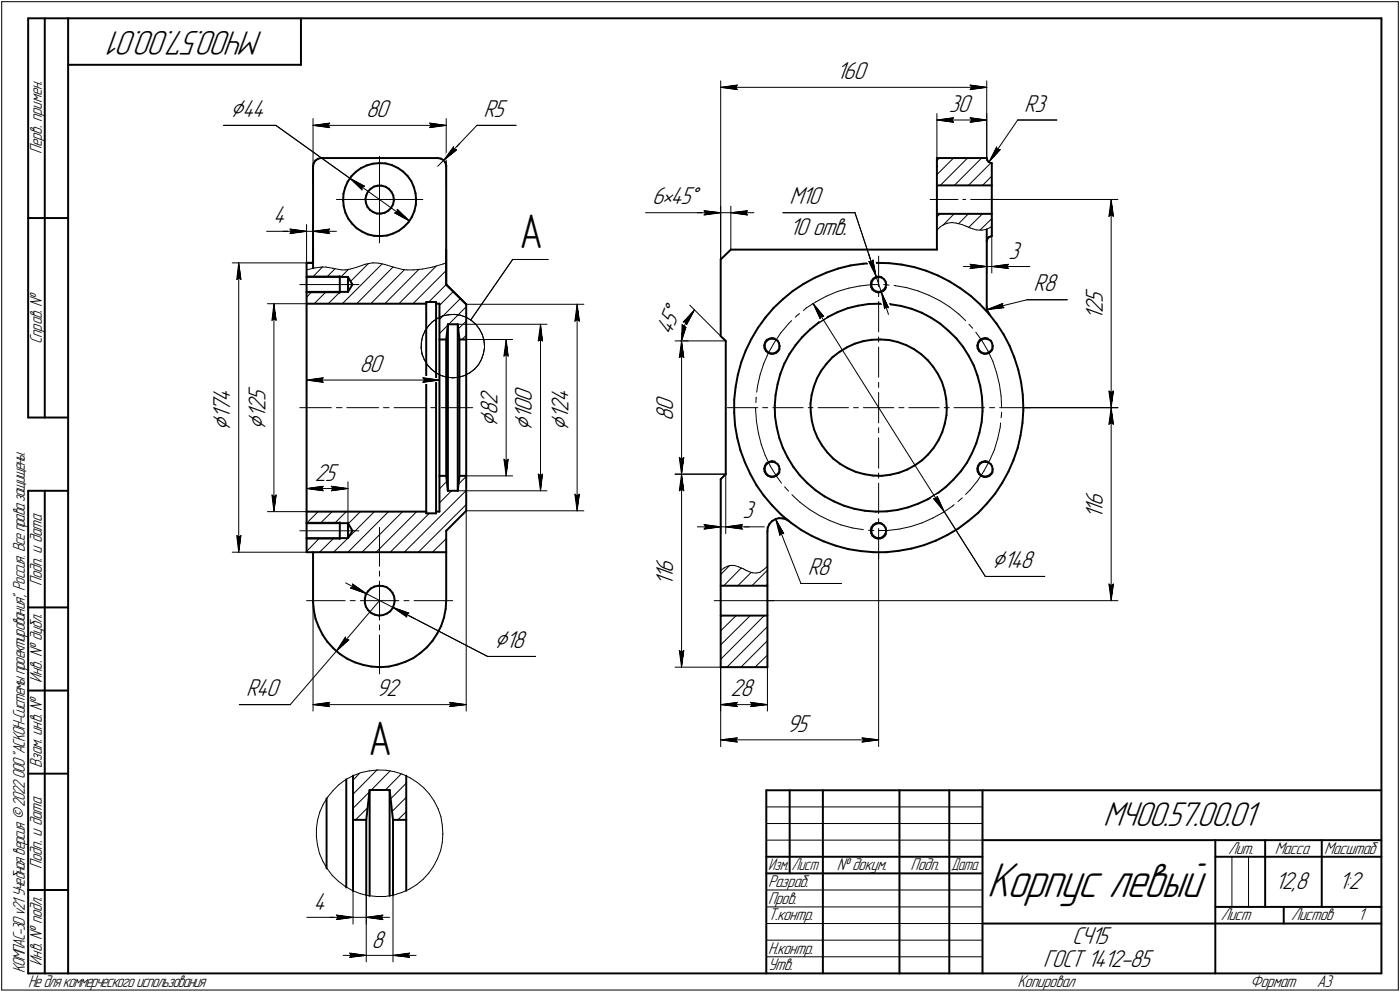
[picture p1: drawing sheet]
<svg xmlns="http://www.w3.org/2000/svg" width="421mm" height="298mm" viewBox="0 0 421 298" stroke-linecap="round" stroke-linejoin="round" font-family="sans-serif">
<defs><g id="words">
<text font-size="15.6" x="296.8" y="269.4">Корпус левый</text>
<g font-size="14.6">
<text x="156.2" y="74.4">А</text>
<text x="110.9" y="226.8">А</text>
</g>
<g font-size="10.9">
<text x="79.2" y="9.4" transform="rotate(-180 79.2 9.4)">МЧ00.57.00.01</text>
<text x="331.8" y="248.1">МЧ00.57.00.01</text>
</g>
<g font-size="8.5">
<text x="69.2" y="35.1">Ç44</text>
<text x="69.2" y="129.4" transform="rotate(-90 69.2 129.4)">Ç</text>
<text x="79.8" y="129.2" transform="rotate(-90 79.8 129.2)">Ç</text>
<text x="149.6" y="128.4" transform="rotate(-90 149.6 128.4)">Ç</text>
<text x="159.9" y="129.4" transform="rotate(-90 159.9 129.4)">Ç</text>
<text x="171" y="129.4" transform="rotate(-90 171 129.4)">Ç</text>
<text x="298.3" y="170.7">Ç148</text>
<text x="148.6" y="194.7">Ç18</text>
</g>
<g font-size="7.8">
<text x="251.6" y="23.7">160</text>
<text x="110.1" y="35.1">80</text>
<text x="145.4" y="35.1">R5</text>
<text x="285.4" y="33.5">30</text>
<text x="308.1" y="33.5">R3</text>
<text x="196.2" y="61.4">6•45Å</text>
<text x="237.4" y="61.4">M10</text>
<text x="82.2" y="67">4</text>
<text x="237.4" y="70.6">10 отв.</text>
<text x="303.3" y="77.8">3</text>
<text x="310.8" y="87.6">R8</text>
<text x="331.7" y="94.2" transform="rotate(-90 331.7 94.2)">2</text>
<text x="331.7" y="91.1" transform="rotate(-90 331.7 91.1)">5</text>
<text x="201.7" y="101" transform="rotate(-67 201.7 101)">45Å</text>
<text x="331.7" y="96.2" transform="rotate(-90 331.7 96.2)">1</text>
<text x="108.1" y="111.7">80</text>
<text x="69.2" y="125.8" transform="rotate(-90 69.2 125.8)">1</text>
<text x="69.2" y="123.9" transform="rotate(-90 69.2 123.9)">7</text>
<text x="69.2" y="120.8" transform="rotate(-90 69.2 120.8)">4</text>
<text x="79.8" y="125.6" transform="rotate(-90 79.8 125.6)">1</text>
<text x="79.8" y="123.7" transform="rotate(-90 79.8 123.7)">2</text>
<text x="79.8" y="120.6" transform="rotate(-90 79.8 120.6)">5</text>
<text x="149.6" y="124.8" transform="rotate(-90 149.6 124.8)">8</text>
<text x="149.6" y="121.7" transform="rotate(-90 149.6 121.7)">2</text>
<text x="159.9" y="125.8" transform="rotate(-90 159.9 125.8)">1</text>
<text x="159.9" y="123.9" transform="rotate(-90 159.9 123.9)">0</text>
<text x="159.9" y="120.8" transform="rotate(-90 159.9 120.8)">0</text>
<text x="171" y="125.8" transform="rotate(-90 171 125.8)">1</text>
<text x="171" y="123.9" transform="rotate(-90 171 123.9)">2</text>
<text x="171" y="120.8" transform="rotate(-90 171 120.8)">4</text>
<text x="202.5" y="123.5" transform="rotate(-90 202.5 123.5)">0</text>
<text x="202.5" y="126.6" transform="rotate(-90 202.5 126.6)">8</text>
<text x="94.7" y="144.5">25</text>
<text x="223.3" y="155.8">3</text>
<text x="331.7" y="154.1" transform="rotate(-90 331.7 154.1)">1</text>
<text x="331.7" y="152.1" transform="rotate(-90 331.7 152.1)">6</text>
<text x="331.7" y="156.1" transform="rotate(-90 331.7 156.1)">1</text>
<text x="202.5" y="172.1" transform="rotate(-90 202.5 172.1)">6</text>
<text x="242.9" y="172.8">R8</text>
<text x="202.5" y="176.1" transform="rotate(-90 202.5 176.1)">1</text>
<text x="202.5" y="174.1" transform="rotate(-90 202.5 174.1)">1</text>
<text x="74" y="209.2">R40</text>
<text x="113.1" y="209.2">92</text>
<text x="219.7" y="209.2">28</text>
<text x="236.6" y="219.8">95</text>
<text x="383.5" y="267.2">12,8</text>
<text x="402.6" y="267.2">1:2</text>
<text x="94.3" y="273.4">4</text>
<text x="111.7" y="284.8">8</text>
<text x="322.4" y="283.7">СЧ15</text>
<text x="313.7" y="290.7">ГОСТ 1412-85</text>
</g>
<g font-size="5.4">
<text x="12.6" y="46.3" transform="rotate(-90 12.6 46.3)">Перв. примен.</text>
<text x="12.6" y="103.4" transform="rotate(-90 12.6 103.4)">Справ. №</text>
<text x="12.6" y="176.1" transform="rotate(-90 12.6 176.1)">Подп. и дата</text>
<text x="12.6" y="205.2" transform="rotate(-90 12.6 205.2)">Инв. № дубл.</text>
<text x="12.6" y="230.9" transform="rotate(-90 12.6 230.9)">Взам. инв. №</text>
<text x="369.3" y="256.6">Лит.</text>
<text x="383.4" y="256.6">Масса</text>
<text x="398.3" y="256.6">Масштаб</text>
<text x="12.6" y="261.1" transform="rotate(-90 12.6 261.1)">Подп. и дата</text>
<text x="251.6" y="261.6">№ докум.</text>
<text x="273.9" y="261.6">Подп.</text>
<text x="231" y="266.6">Разраб.</text>
<text x="231" y="271.6">Пров.</text>
<text x="231" y="276.6">Т.контр.</text>
<text x="367.1" y="276.6">Лист</text>
<text x="388.3" y="276.6">Листов</text>
<text x="408.5" y="276.6">1</text>
<text x="231" y="286.6">Н.контр.</text>
<text x="7.5" y="292.5" transform="rotate(-90 7.5 292.5)">КОМПАС-3Dv21 Учебнаяверсия©2022ООО&quot;АСКОН-Системыпроектирования&quot;, Россия. Всеправазащищены.</text>
<text x="12.6" y="290.2" transform="rotate(-90 12.6 290.2)">Инв. № подл.</text>
<text x="231" y="291.6">Утв.</text>
<text x="8.5" y="296.7">Недлякоммерческогоиспользования</text>
<text x="306" y="296.6">Копировал</text>
<text x="376" y="296.6">Формат</text>
<text x="396" y="296.6">A3</text>
</g>
<g font-size="5.3">
<text x="231.1" y="261.6">Изм.</text>
<text x="238.1" y="261.6">Лист</text>
<text x="286.1" y="261.6">Дата</text>
</g>
</g></defs>
<g fill="none" stroke="#000" stroke-width=".59">
<path d="M8.5 5.5v120zM8.5 5.5h12zM13.5 5.5v120zM20.5 5.5v287zM20.5 5.5h395zM20.5 19.5h70zM90.5 5.5v14zM415.5 5.5v287zM94.1 50v30.6zM94.3 49.1l-.2 .9zM94.8 48.3l-.5 .8zM94.8 48.3l.8-.5z"/>
<path d="M95.6 47.8l.8-.3zM96.4 47.5h.3zM96.7 47.5h17.4zM103.3 58.3l-.1 1.9zM103.8 56.4l-.5 1.9zM104.6 54.6l-.8 1.8zM105.7 53l-1.1 1.6zM107 51.6l1.5-1.1zM107 51.6l-1.3 1.4zM108.5 50.5l1.8-.8zM109.9 59.9l.2 1.1zM110.2 58.7l-.3 1.2z"/>
<path d="M110.3 49.7l1.9-.5zM110.7 57.6l-.5 1.1zM111.5 56.7l1-.7zM111.5 56.7l-.8 .9zM112.2 49.2l1.8-.2zM112.5 56l1.1-.2zM113.6 55.8h1.2zM114 49l2 .1zM114.1 47.5h17.6zM114.8 55.8l1.2 .3zM116 49.1l1.9 .5zM116 56.1l1 .7z"/>
<path d="M117 56.8l.8 .9zM117.8 57.7l.5 1.1zM117.9 49.6l1.7 .9zM118.3 58.8l.1 1.1zM118.4 59.9v.4zM119.6 50.5l1.6 1.1zM121.2 51.6l1.4 1.3zM122.6 52.9l1.1 1.5zM123.7 54.4l.8 1.8zM124.5 56.2l.5 1.9zM125 58.1l.1 1.8zM125.1 59.9v1.7z"/>
<path d="M131.7 47.5l.9 .2zM132.6 47.7l.7 .4zM133.3 48.1l.6 .8zM133.9 48.9l.3 .8zM134.2 50v35.5zM134.2 49.7v.3zM281.8 50v25zM281.8 47.5h15zM281.8 47.5v2.5zM281.8 55.7h16.5zM296.8 47.5l.1 .7zM296.9 48.2l.4 .5z"/>
<path d="M297.3 48.7l.7 .2zM298 48.9l.3 .1zM298.3 59.9v11.1zM298.3 49v10.9zM8.5 65.5h12zM92.2 79h1.9zM92.2 79v4.2zM94.1 75v4zM103.2 60.2l.2 1.9zM103.4 62.1l.5 1.8zM103.9 63.9l.8 1.8zM104.7 65.7l1.2 1.5z"/>
<path d="M105.9 67.2l1.4 1.4zM107.3 68.6l1.6 1zM108.9 69.6l1.8 .8zM110.1 61l.4 1.1zM110.5 62.1l.8 1zM110.7 70.4l1.8 .5zM111.3 63.1l1 .7zM112.3 63.8l1.1 .4zM112.5 70.9l2 .1zM113.4 64.2h1.2zM114.5 71l1.9-.2zM114.6 64.2l1.1-.3z"/>
<path d="M115.7 63.9l1.1-.6zM116.4 70.8l1.8-.6zM116.8 63.3l.8-.8zM118.2 70.2l1.8-.9zM118.2 61.5l-.6 1zM118.4 60.3l-.2 1.2zM120 69.3l1.5-1.1zM121.5 68.2l1.4-1.4zM123.9 65.2l-1 1.6zM124.6 63.4l-.7 1.8zM125.1 61.6l-.5 1.8zM134.2 75v10.5z"/>
<path d="M216.7 78l3.1-3zM216.7 78v23zM219.8 75h62zM255.9 79.8l3.8-.6zM259.7 79.2l3.8-.2zM263.5 79l3.8 .1zM267.3 79.1l3.8 .4zM271.1 79.5l3.8 .8zM281.8 64.3h16.5zM296.8 68.9v23.2zM296.9 71.8l-.1 .7zM297.3 71.3l-.4 .5z"/>
<path d="M297.3 71.3l.7-.3zM298 71h.3zM92.2 91.3v62.5zM92.2 83.2v4.5zM92.2 87.7v3.6zM92.2 87.7h12.4zM92.2 83.2h12.4zM92.2 91.3h36zM102.2 87.7v.3zM102.2 83.2v4.5zM102.2 83v.2zM104.6 83.2v4.5z"/>
<path d="M104.6 83.2l1.4 2.3zM106 85.5l-1.4 2.2zM128.2 91.3v62.5zM128.2 90.8h2.9zM128.2 90.8v.5zM131.1 91.3v62.5zM131.1 90.8v.5zM131.1 91.3h1.1zM132.2 91.3v10.7zM134.2 85.5l6 5.9zM134.7 97.5v50zM134.7 97.5l-.5 4.5z"/>
<path d="M134.7 97.5h3zM137.7 97.5v50zM137.7 97.5l.5 4.5zM140.2 91.4v10.6zM227.9 98.6l-1.9 3.3zM230.2 95.4l-2.3 3.2zM232.7 92.5l2.8-2.6zM232.7 92.5l-2.5 2.9zM235.5 89.9l2.9-2.4zM238.4 87.5l3.2-2.2zM241.6 85.3l3.4-1.8zM243.7 99l2.5-2.1z"/>
<path d="M245 83.5l3.5-1.5zM246.2 96.9l2.8-1.7zM248.5 82l3.6-1.3zM249 95.2l2.9-1.4zM251.9 93.8l3-1.2zM252.1 80.7l3.8-.9zM254.9 92.6l3.2-.7zM258.1 91.9l3.2-.5zM261.3 91.4l3.3-.1zM262 85.4l.1 .9zM262.1 86.3l.5 .7zM262.2 84.6l-.2 .8z"/>
<path d="M262.6 87l.7 .5zM262.7 83.8l.8-.4zM262.7 83.8l-.5 .8zM263.3 87.5l.9 .2zM263.5 83.4l.8-.2zM264.2 87.7l.8-.1zM264.3 83.2l.9 .2zM264.6 91.3l3.2 .1zM265 87.6l.8-.5zM265.2 83.4l.7 .5zM265.9 83.9l.5 .8zM266.3 86.4l-.5 .7z"/>
<path d="M266.4 84.7l.1 .8zM266.5 85.6l-.2 .8zM266.5 85.6h.1M267.8 91.4l3.2 .5zM271 91.9l3.2 .9zM274.2 92.8l3 1.2zM274.9 80.3l3.7 1.1zM277.2 94l2.9 1.5zM278.6 81.4l3.5 1.4zM280.1 95.5l2.7 1.8zM282.1 82.8l3.5 1.8zM282.8 97.3l2.4 2.1z"/>
<path d="M285.2 99.4l2.4 2.3zM285.6 84.6l3.2 2zM288.8 86.6l3.1 2.3zM291.9 88.9l2.8 2.5zM294.7 91.4l2.6 2.8zM296.8 92.5l.3 1.1zM296.8 92.1v.4zM297.1 93.6l.6 1.1zM297.3 94.2l2.4 3.1zM299.7 97.3l2.1 3.2zM132.2 102v41zM132.2 102h2z"/>
<path d="M134.2 102v41zM138.2 102v41zM138.2 102h2zM140.2 102v41zM216.7 101l1.6 1.4zM218.3 102.4v40.1zM221.2 116.3l-.4 3.8zM221.9 112.6l-.7 3.7zM222.9 108.9l-1 3.7zM224.3 105.3l-1.4 3.6zM226 101.9l-1.7 3.4zM230 103.9l.1 .8z"/>
<path d="M230.1 103l-.1 .9zM230.1 104.7l.4 .8zM230.5 105.5l.7 .5zM230.6 102.4l.8-.5zM230.6 102.4l-.5 .6zM231.2 106l.9 .3zM231.4 101.9l.8-.1zM232.1 106.3l.9-.2zM232.2 101.8l.9 .1zM233 106.1l.7-.4zM233.1 101.9l.7 .5zM233.3 118.7l-.3 3.2z"/>
<path d="M233.8 115.5l-.5 3.2zM233.8 102.4l.5 .7zM234.3 103.1l.1 .9zM234.3 105l-.6 .7zM234.4 104.1l-.1 .9zM234.4 104v.1zM234.7 112.4l-.9 3.1zM235.9 109.3l-1.2 3.1zM237.4 106.4l-1.5 2.9zM239.3 103.7l-1.9 2.7zM241.3 101.3l2.4-2.3zM241.3 101.3l-2 2.4z"/>
<path d="M244.1 118.7l-.3 2.6zM244.8 116.2l-.7 2.5zM245.7 113.7l-.9 2.5zM247 111.4l-1.3 2.3zM248.6 109.3l-1.6 2.1zM250.4 107.4l2.1-1.7zM250.4 107.4l-1.8 1.9zM252.5 105.7l2.2-1.3zM254.7 104.4l2.3-1.1zM257 103.3l2.6-.8zM259.6 102.5l2.6-.4zM262.2 102.1l2.6-.1z"/>
<path d="M264.8 102l2.7 .2zM267.5 102.2l2.5 .6zM270 102.8l2.5 .9zM272.5 103.7l2.3 1.2zM274.8 104.9l2.2 1.5zM277 106.4l2 1.8zM279 108.2l1.7 2zM280.7 110.2l1.4 2.2zM282.1 112.4l1.2 2.4zM283.3 114.8l.8 2.5zM284.1 117.3l.5 2.6zM284.6 119.9l.1 2.6z"/>
<path d="M287.6 101.7l2 2.5zM289.6 104.2l1.7 2.7zM291.3 106.9l1.6 2.9zM292.9 109.8l1.1 3.1zM294 112.9l.8 3.1zM294 103.9l.2 .8zM294.2 103l-.2 .9zM294.2 104.7l.4 .8zM294.6 105.5l.7 .5zM294.7 102.4l.8-.5zM294.7 102.4l-.5 .6zM294.8 116l.5 3.2z"/>
<path d="M295.3 119.2l.2 3.3zM295.3 106l.9 .3zM295.5 101.9l.8-.1zM296.2 106.3l.8-.2zM296.3 101.8l.9 .1zM297 106.1l.8-.4zM297.2 101.9l.7 .5zM297.9 102.4l.5 .7zM298.4 103.1l.1 .9zM298.4 105l-.6 .7zM298.5 104.1l-.1 .9zM298.5 104v.1z"/>
<path d="M301.8 100.5l1.8 3.4zM303.6 103.9l1.5 3.5zM305.1 107.4l1.1 3.7zM306.2 111.1l.9 3.7zM307.1 114.8l.5 3.8zM307.6 118.6l.2 3.9zM8.5 125.5h12zM220.8 120.1v3.9zM220.8 124l.3 3.8zM221.1 127.8l.6 3.9zM221.7 131.7l1 3.6zM222.7 135.3l1.3 3.6z"/>
<path d="M224 138.9l1.6 3.5zM230.6 139.4l.8-.5zM230.6 139.4l-.5 .6zM231.4 138.9l.8-.1zM232.2 138.8l.9 .1zM233 121.9l.1 3.2zM233.1 125.1l.5 3.3zM233.1 138.9l.7 .5zM233.6 128.4l.8 3.2zM233.8 139.4l.5 .7zM234.4 131.6l1.1 3zM235.5 134.6l1.4 2.9z"/>
<path d="M236.9 137.5l1.7 2.8zM243.8 121.3v2.7zM243.8 124l.4 2.6zM244.2 126.6l.7 2.5zM244.9 129.1l1 2.5zM245.9 131.6l1.3 2.3zM247.2 133.9l1.6 2zM248.8 135.9l1.8 1.9zM250.6 137.8l2.1 1.6zM252.7 139.4l2.2 1.3zM275.1 139.9l2.2-1.6zM277.3 138.3l1.8-1.7z"/>
<path d="M280.8 134.5l-1.7 2.1zM282.3 132.2l-1.5 2.3zM283.4 129.9l-1.1 2.3zM284.1 127.3l-.7 2.6zM284.6 124.8l-.5 2.5zM284.7 122.5l-.1 2.3zM290.8 139l-1.8 2.6zM292.4 136.1l-1.6 2.9zM293.6 133.2l-1.2 2.9zM294.6 130l-1 3.2zM294.7 139.4l.8-.5zM294.7 139.4l-.5 .6z"/>
<path d="M295.2 126.8l-.6 3.2zM295.5 123.6l-.3 3.2zM295.5 122.5v1.1zM295.5 138.9l.8-.1zM296.3 138.8l.9 .1zM297.2 138.9l.7 .5zM297.9 139.4l.5 .7zM304.8 138.3l-1.5 3.4zM306.1 134.6l-1.3 3.7zM306.9 130.9l-.8 3.7zM307.5 127.1l-.6 3.8zM307.8 123.3l-.3 3.8z"/>
<path d="M307.8 122.5v.8zM8.5 147.5v145zM8.5 147.5h12zM13.5 147.5v145zM92.2 157.2v4.5zM92.2 153.8h36zM92.2 157.2h12.4zM92.2 153.8v3.4zM102.2 157v.2zM102.2 157.2v4.5zM104.6 157.2v4.5zM104.6 157.2l1.4 2.3z"/>
<path d="M106 159.5l-1.4 2.2zM128.2 154.3h2.9zM128.2 153.8v.5zM131.1 153.8h1.1zM131.1 153.8v.5zM132.2 143v10.8zM132.2 143h2zM134.2 159.5l6-6zM134.2 159.5v6.4zM134.2 143l.5 4.5zM134.7 147.5h3zM138.2 143h2z"/>
<path d="M138.2 143l-.5 4.5zM140.2 143v10.5zM216.7 144v36.5zM218.3 142.5l-1.6 1.5zM225.6 142.4l1.9 3.4zM227.5 145.8l2.2 3.1zM229.7 148.9l2.5 2.9zM230 140.9l.1 .8zM230.1 140l-.1 .9zM230.1 141.7l.4 .8zM230.5 142.5l.7 .5zM230.8 159.7v20.8z"/>
<path d="M230.9 158.6l-.1 1.1zM231.2 143l.9 .3zM231.4 157.5l-.5 1.1zM232.1 143.3l.9-.2zM232.2 156.6l-.8 .9zM232.2 156.6l1-.6zM232.2 151.8l2.7 2.8zM233 143.1l.7-.4zM233.2 156l1.1-.3zM234.3 155.7l1.2 .1zM234.3 140.1l.1 .9zM234.3 142l-.6 .7z"/>
<path d="M234.4 141.1l-.1 .9zM234.4 141v.1zM234.9 154.6l2.9 2.5zM235.5 155.8l1.1 .3zM236.6 156.1l.6 .4zM237.8 157.1l3.2 2.2zM238.6 140.3l1.9 2.5zM240.5 142.8l2.3 2.4zM241 159.3l3.3 1.8zM242.8 145.2l2.5 2.1zM245.3 147.3l2.7 1.9zM248 149.2l2.9 1.5z"/>
<path d="M250.9 150.7l2.9 1.3zM253.8 152l3.2 .9zM254.9 140.7l2.5 1.1zM257 152.9l3.2 .6zM257.4 141.8l2.5 .7zM259.9 142.5l2.7 .4zM260.2 153.5l3.2 .3zM262 159.4l.1 .9zM262.2 158.6l-.2 .8zM262.6 142.9l2.6 .1zM262.7 157.8l.8-.4zM262.7 157.8l-.5 .8z"/>
<path d="M263.4 153.8l3.3-.1zM263.5 157.4l.8-.2zM264.3 157.2l.9 .2zM265.2 143l2.6-.3zM265.2 157.4l.7 .5zM265.9 157.9l.5 .8zM266.4 158.7l.1 .8zM266.5 159.6l-.2 .8zM266.5 159.6h.1M266.7 153.7l3.2-.5zM267.8 142.7l2.5-.6zM269.9 153.2l3.1-.7z"/>
<path d="M270.3 142.1l2.5-1zM272.8 141.1l2.3-1.2zM273 152.5l3.1-1.1zM276.1 151.4l3-1.4zM279.1 150l2.8-1.7zM281.9 148.3l2.5-1.9zM284.4 146.4l2.4-2.3zM288.2 158.8l3.1-2.3zM289 141.6l-2.2 2.5zM291.3 156.5l2.9-2.4zM294 140.9l.2 .8zM294.2 140l-.2 .9z"/>
<path d="M294.2 141.7l.4 .8zM294.6 142.5l.7 .5zM295.3 143l.9 .3zM296.2 143.3l.8-.2zM296.8 151.3l-2.6 2.8zM297 143.1l.8-.4zM298.4 140.1l.1 .9zM298.4 142l-.6 .7zM298.5 141.1l-.1 .9zM298.5 141v.1zM299.3 148.3l-2.5 3zM301.4 145.1l-2.1 3.2z"/>
<path d="M303.3 141.7l-1.9 3.4zM92.2 161.7h12.4zM92.2 161.7v4.2zM92.2 165.9h42zM94.1 165.9v14.6zM102.2 161.7v.3zM109.7 179.9v1.3zM110 178.7l-.3 1.2zM110.7 177.7l-.7 1zM111.5 176.9l1.1-.6zM111.5 176.9l-.8 .8zM112.6 176.3l1.2-.3z"/>
<path d="M113.8 176l1.3 .1zM115.1 176.1l1.1 .3zM116.2 176.4l1.1 .8zM117.3 177.2l.7 .9zM118 178.1l.5 1.1zM118.5 179.2l.2 1.3zM134.2 165.9v14.6zM216.7 176h14.1zM244.3 161.1l3.5 1.6zM247.8 162.7l3.6 1.3zM251.4 164l3.7 1zM255.1 165l3.8 .6z"/>
<path d="M258.9 165.6l3.8 .3zM262.1 160.3l.5 .7zM262.6 161l.7 .5zM262.7 165.9h3.8zM263.3 161.5l.9 .2zM264.2 161.7l.8-.1zM265 161.6l.8-.5zM266.3 160.4l-.5 .7zM266.5 165.9l3.8-.4zM270.3 165.5l3.9-.7zM274.2 164.8l3.7-1zM277.9 163.8l3.5-1.3z"/>
<path d="M281.4 162.5l3.5-1.7zM284.9 160.8l3.3-2zM8.5 182.5h12zM94.1 180.8l.3 2.7zM94.1 180.5v.3zM94.4 183.5l.5 2.5zM94.9 186l.9 2.4zM95.8 188.4l1.2 2.4zM97 190.8l1.5 2.1zM98.5 192.9l1.7 1.9zM100.2 194.8l2 1.7zM102.2 196.5l2.2 1.5z"/>
<path d="M104.4 198l2.4 1.1zM106.8 199.1l2.4 .7zM109.2 199.8l2.6 .5zM109.7 181.2l.4 1.2zM110.1 182.4l.6 1zM110.7 183.4l1 .8zM111.7 184.2l1.1 .5zM112.8 184.7l1.2 .3zM114 185l1.2-.2zM115.2 184.8l1.1-.4zM116.3 184.4l1-.7zM118.1 182.7l-.8 1z"/>
<path d="M118.5 181.5l-.4 1.2zM118.7 180.5l-.2 1zM119.5 199.7l2.4-.8zM121.9 198.9l2.4-1.1zM124.3 197.8l2.1-1.5zM126.4 196.3l2-1.7zM130 192.6l-1.6 2zM131.5 190.4l-1.5 2.2zM132.7 188.1l-1.2 2.3zM133.5 185.6l-.8 2.5zM134 183l-.5 2.6zM134.2 180.5l-.2 2.5z"/>
<path d="M216.7 180.5v20zM216.7 185h14.1zM230.8 180.5v20zM8.5 207.5h12zM111.8 200.3l2.6 .2zM114.4 200.5l2.5-.2zM116.9 200.3l2.6-.6zM216.7 200.5h14.1zM8.5 232.5h12zM98.2 239.9v21zM104.1 234.2v32.5zM106.2 233.1v13.3z"/>
<path d="M111.2 237.4v31.8zM111.2 237.4l-1 9zM111.2 237.4h6zM117.2 237.4v31.8zM117.2 237.4l1 9zM122.2 233.1v13.3zM230.5 237.5h185zM230.5 237.5v55zM237.5 237.5v25zM247.5 237.5v55zM270.5 237.5v55zM285.5 237.5v55z"/>
<path d="M295.5 237.5v55zM106.2 246.4v21.4zM106.2 246.4h4zM110.2 246.4v22.7zM118.2 246.4v22.7zM118.2 246.4h4zM122.2 246.4v21.3zM230.5 257.5h65zM295.5 252.5h120zM365.5 252.5v40zM365.5 257.5h15zM380.5 252.5v20z"/>
<path d="M380.5 257.5h35zM397.5 252.5v20zM8.5 267.5h12zM230.5 262.5h65zM295.5 277.5h70zM365.5 277.5h50zM365.5 272.5h50zM386.1 272.5v5zM8.5 292.5h12zM20.5 292.5h395z"/>
</g>
<g fill="none" stroke="#000" stroke-width=".3">
<path d="M.5 .5v297zM.5 .5h420zM420.5 .5v297zM67.2 37.7h15.8zM83 37.7l22.2 15.9zM94.1 35.6v19.3zM94.1 37.7l5-.7zM94.1 37.7l5 .7zM94.1 37.7h40.1zM98.6 37.7l.5 .7zM99.1 37l-.5 .7zM129.2 38.4l5-.7z"/>
<path d="M129.2 37l.5 .7zM129.2 37l5 .7zM129.7 37.7l-.5 .7zM134.2 35.6v20.5zM143.4 37.7l-10 10.5zM143.4 37.7h11.8zM216.7 24.3v53.7zM216.7 26.2l5-.6zM216.7 26.2l5 .7zM216.7 26.2h80.1zM221.2 26.2l.5 .7zM221.7 25.6l-.5 .6z"/>
<path d="M281.8 34.1v13.4zM281.8 36.1l5-.7zM281.8 36.1l5 .6zM281.8 36.1h15zM286.3 36.1l.5 .6zM286.8 35.4l-.5 .7zM291.8 36.7l5-.6zM291.8 35.4l.5 .7zM291.8 35.4l5 .7zM291.8 26.9l5-.7zM291.8 25.6l.5 .6zM291.8 25.6l5 .6z"/>
<path d="M292.3 36.1l-.5 .6zM292.3 26.2l-.5 .7zM296.8 34.1v13.4zM296.8 24.3v23.2zM306.1 36.1h11.7zM306.1 36.1l-8.7 12.6zM101.2 59.9h12.9zM105.2 53.6l4.4 2.4zM105.2 53.6l3.7 3.5zM105.2 53.6l17.9 12.8zM108.9 56.2l.7-.2zM108.9 56.2v.9z"/>
<path d="M114.1 47v12.9zM114.1 59.9v13.1zM114.1 59.9h13.1zM131.7 50l1.7-1.8zM133.4 48.2l3.9-3.2zM136.4 44.1l.1 .9zM136.4 44.1l-3 4.1zM136.5 45h.8zM138.3 43.1l-4.9 5.1zM279.7 59.9h8.4zM281.8 52.5l5-5zM281.8 48.3l.7-.8z"/>
<path d="M282.8 55.7l8.2-8.2zM287 55.7l8.2-8.2zM289.6 59.9h.8zM291.3 55.7l6.7-6.8zM291.9 59.9h8.3zM295.5 55.7l2.8-2.8zM298.3 59.9h37.9zM299.7 44.2l-2.3 4.5zM299.7 44.2l.3 .8zM300 45h.8zM300.8 45l-3.4 3.7zM334.2 59.9l.7 5.1z"/>
<path d="M334.2 59.9l-.7 5.1zM334.2 59.9v62.6zM69.8 79h22.4zM71.8 79l.7 5zM71.8 79l-.6 5zM71.8 79v86.9zM80.2 69.5h12zM85.2 69.5h7zM87.2 68.8l5 .7zM87.2 68.8l.4 .7zM87.2 70.2l5-.7zM87.6 69.5l-.4 .7z"/>
<path d="M92.2 67.5v11.5zM92.2 69.5h1.9zM94.1 67.5v11.5zM94.1 69.5l5 .7zM94.1 69.5l5-.7zM94.1 69.5h7.1zM98.6 69.5l.5 .7zM99.1 68.8l-.5 .7zM109.8 79.4l2.2-.4zM112 79h.4zM112.4 79l1.5 .1zM113.9 79.1l1.9 .4z"/>
<path d="M115 79.2l-12 12.1zM115.8 79.5l2.5 .8zM118.7 64l4.4 2.4zM118.7 64l.8-.2zM119.5 62.9v.9zM119.5 62.9l3.6 3.5zM131.2 79.9l-11.2 11.4zM133.3 79.3l.9-.3zM154.2 78l-12.6 18.2zM154.2 78h10.6zM194.1 63.9h22.6zM209.7 63.9h7z"/>
<path d="M211.8 63.3l4.9 .6zM211.8 63.3l.5 .6zM211.8 64.6l4.9-.7zM212.3 63.9l-.5 .7zM216.7 62v16zM216.7 63.9h3.1zM219.8 62v13zM219.8 63.9l5 .7zM219.8 63.9l5-.6zM219.8 63.9h6.9zM224.3 63.9l.5 .7zM224.8 63.3l-.5 .6z"/>
<path d="M235.5 63.9h21.6zM257.1 63.9l6.4 19.2zM261.3 78.6l.7 .2zM261.3 78.6l2.2 4.5zM261.3 76.5l2.2 6.6zM262.6 78.1l.9 5zM262.6 78.1l-.6 .7zM264.2 77v9.1zM281.8 65.2l.9-.9zM282.8 68.2l-1 1zM282.8 68.2l1.1-.7zM283.9 67.5l1.1-.4z"/>
<path d="M285 67.1l1.3-.2zM286.3 66.9l1.3 .2zM286.9 64.3l-3.3 3.3zM287.6 67.1l1.7 .4zM289.3 67.5l.9 .3zM290.2 67.8l.4 .2zM290.6 68l.1 .1zM290.7 68.1l.3 .1zM291 68.2l.3 .1zM291.3 64.3l-3 2.9zM291.3 68.3l.5 .2zM291.3 68.3l4.2-4z"/>
<path d="M291.8 68.5l.7 .2zM291.8 79.4l5 .7zM291.8 79.4l.5 .7zM292.5 68.7l1.1 .4zM293.6 69.1l1.7 .1zM294.7 69.2l3.6-3.5zM295.3 69.2l1.4-.3zM296.7 68.9l1.2-.6zM296.8 72.5v9.5zM297.9 68.3l.4-.2zM298.3 65.4v16.6zM303.3 79.4l-.5 .7z"/>
<path d="M333.5 65l.7-.5zM334.2 64.5l.7 .5zM71.2 84l.6-.5zM71.8 83.5l.7 .5zM80.4 91.3h11.8zM81.8 96.3l.6-.5zM82.4 91.3l.7 5zM82.4 95.8l.7 .5zM82.4 91.3l-.6 5zM82.4 91.3v62.5zM90.2 85.5h17.7zM92.2 83h10z"/>
<path d="M92.2 88h10zM92.2 81.1l2.5-.6zM93.7 87.7l-1.5 1.6zM94.5 91.3l3.5-3.6zM94.7 80.5l1.9-.2zM96.6 80.3h1.4zM97 80.2l-2.9 3zM98 80.3l2 .3zM98.3 83.2l2.5-2.4zM98.7 91.3l3.6-3.6zM100 80.6l2.7 .5zM102.5 83.2l2.2-2.2z"/>
<path d="M102.7 81.1h1.1zM103.8 81.1l1.5-.2zM105.3 80.9l1.9-.6zM105.4 84.6l5.4-5.4zM107.2 80.3l2.6-.9zM118.2 80.3l-10.9 11zM118.3 80.3l2.9 .7zM121.2 81l1.2 .1zM121.7 81l-10.2 10.3zM122.4 81.1h2zM124.2 91.3l10-10zM124.4 81.1l2.7-.2z"/>
<path d="M126 80.9l-10.3 10.4zM127.1 80.9l3-.6zM127.8 99.4l-.7 1.7zM128.9 98l-1.1 1.4zM128.9 90.8l5.3-5.3zM130 96.7l1.6-1zM130 96.7l-1.1 1.3zM130.1 80.3l3.2-1zM131.6 95.7l1.6-.8zM132.2 96l6.2-6.3zM132.2 91.8l4.1-4.2zM133.2 94.9l1.8-.3z"/>
<path d="M135 97.5l5.2-5.3zM135 94.6l1.7-.1zM136.7 94.5l1.8 .2zM137.7 97.5h26.8zM137.8 98.8l2.4-2.3zM138.5 94.7l1.7 .6zM140.2 91.4h35.4zM140.2 95.3l1.5 1zM141.7 96.3l1.4 1.2zM143.1 97.5l1.1 1.4zM144.2 98.9l.8 1.6zM162.6 97.5l.6 4.9z"/>
<path d="M162.6 97.5l-.7 4.9zM162.6 97.5v50zM172.9 96.5l.7-.5zM173.6 91.4l.6 5.1zM173.6 96l.6 .5zM173.6 91.4l-.7 5.1zM173.6 91.4v62.1zM205.1 97.5l-.1 4.9zM205.1 97.5l.6 .5zM205.5 96.8h.7zM205.7 98.3l-.6 2zM205.7 98l.8-.3z"/>
<path d="M206.2 96.8l.3 .7zM206.5 96.4l-.8 1.9zM206.5 97.7l-1.5 4.7zM207.4 91.7l9.3 9.3zM207.6 94.6l-1.1 1.8zM208.9 93.1l-1.3 1.5zM208.9 93.1l-2.4 4.4zM208.9 93.1l-3.4 3.7zM234.9 100l-2 2.9zM237.2 97.3l-2.3 2.7zM238.1 96.4l-.9 .9zM239.7 94.8l.8-.6z"/>
<path d="M239.7 94.8l-.5 .5zM241.6 93.3l.9-.8zM242.5 92.5l2.9-1.8zM244.5 91.2l3.2 3.9zM244.5 91.2l2.1 4.6zM244.5 91.2l39.5 62.6zM245.4 90.7l3.2-1.7zM246.9 95l.8 .1zM246.9 95l-.3 .8zM248.6 89l3.2-1.4zM251.8 87.6l3.4-1zM255.2 86.6l3.5-.7z"/>
<path d="M258.7 85.9l3.5-.4zM261.8 85.3l.1 .9zM261.9 86.2l.3 .8zM262 84.4l-.2 .9zM262.2 87l.8 .6zM262.2 85.5h2zM262.6 83.7l.7-.6zM262.6 83.7l-.6 .7zM263 87.6l.8 .4zM263.3 83.1l.9-.1zM263.5 83.1l1.6 4.8zM263.8 88h1z"/>
<path d="M264.2 83l.9 .1zM264.2 87.6v1.6zM264.2 90.6v9.1zM264.8 88l.8-.4zM265.1 87.9l.9 4.9zM265.1 87.9l2.1 4.6zM265.1 87.9l2.1 6.6zM265.6 87.6l.7-.6zM265.8 85.5l1.6 .2zM266.4 92.1l-.4 .7zM266.4 92.1l.8 .4zM266.6 86.4l-.3 .6z"/>
<path d="M268.9 85.8l.3 .1zM269.2 85.9l3.5 .5zM272.7 86.4l3.5 1.1zM276.2 87.5l3.2 1.2zM279.4 88.7l3.2 1.6zM282.6 90.3l3 1.9zM285.6 92.2l2.8 2.2zM288.4 94.4l2 2zM289.7 80.1h7.1zM291.4 97.5l1.1 1.1zM291.8 80.7l5-.6zM292.3 80.1l-.5 .6z"/>
<path d="M293.5 99.8l1.8 2.6zM296.8 80.1h1.5zM296.8 93l4.8-1.8zM296.8 93l5.1-.5zM296.8 93l12.1-2.9zM298.3 80.1h11.4zM298.3 80.1l5 .6zM298.3 80.1l5-.7zM298.3 80.1h6.9zM301.2 91.9l.7 .6zM301.6 91.2l-.4 .7zM302.8 80.1l.5 .6z"/>
<path d="M308.9 90.1h12.1zM92.2 105.4v10.8zM92.2 114.2l5-.7zM92.2 114.2l5 .7zM92.2 114.2h40zM96.7 114.2l.5 .7zM97.2 113.5l-.5 .7zM126.7 104.6l.2 1.7zM126.7 102.8v1.8zM126.9 106.3l.7 1.7zM127.1 101.1l-.4 1.7zM127.2 114.9l5-.7z"/>
<path d="M127.2 113.5l.5 .7zM127.2 113.5l5 .7zM127.6 108l.9 1.6zM127.7 114.2l-.5 .7zM128.5 109.6l1.2 1.3zM129.7 110.9l1.4 1.1zM131.1 112l1.6 .9zM132.2 100.2l2.4-2.4zM132.2 108.4v7.8zM132.7 112.9l1.8 .5zM134.5 113.4l1.7 .1zM136.2 113.5l1.8-.1z"/>
<path d="M138 113.4l1.7-.5zM138.9 102l1.3-1.2zM139.7 112.9l1.6-.9zM140.2 102h14zM141.3 112l1.4-1.1zM143.9 109.6l-1.2 1.3zM144.8 108l-.9 1.6zM145 100.5l.5 1.7zM145.4 106.3l-.6 1.7zM145.5 102.2l.2 1.8zM145.7 104.6l-.3 1.7zM145.7 104v.6z"/>
<path d="M151.6 107l.6-.5zM152.2 102l.6 5zM152.2 106.5l.6 .5zM152.2 102l-.6 5zM152.2 102v41zM161.9 102.4l.7-.4zM162.6 102l.6 .4zM203 102.4h15.3zM204.3 107.4l.7-.4zM204.6 102.4h2.4zM205 102.4l.7 5zM205 107l.7 .4z"/>
<path d="M205 102.4l-.7 5zM205 102.4v40.1zM205.1 100.3l-.1 2.1zM227.4 119.4v.1zM227.4 119.5l-.1 1.5zM227.8 116l-.2 1.9zM228.6 112.6l-.8 3.4zM229.7 103.8l.1 .8zM229.7 109.2l-1.1 3.4zM229.8 104.6l.4 .9zM230 102.9l-.3 .9zM230.2 105.5l.7 .6z"/>
<path d="M230.5 102.1l.8-.4zM230.5 102.1l-.5 .8zM230.9 106.1l.8 .3zM231.1 106l-1.4 3.2zM231.3 101.7l.9-.3zM231.7 106.4h1zM232.2 101.4l.9 .2zM232.7 106.4l.8-.2zM232.9 102.9l-1.8 3.1zM233.5 106.2l.7-.7zM234.6 104.8l-.4 .7zM264.2 101.3v1.5z"/>
<path d="M264.2 104.3v9.1zM264.2 114.9v1.5zM264.2 117.9v4.6zM293.8 103.8l.1 .8zM293.9 104.6l.4 .9zM294 102.9l-.2 .9zM294.3 105.5l.7 .6zM294.6 102.1l.7-.4zM294.6 102.1l-.6 .8zM295 106.1l.8 .3zM295.3 101.7l.9-.3zM295.3 102.4l1.8 3z"/>
<path d="M295.8 106.4h1zM296.2 101.4l1 .2zM296.8 106.4l.8-.2zM297.1 105.4l1.5 3.2zM297.6 106.2l.7-.7zM298.6 108.6l1.1 3.4zM298.7 104.8l-.4 .7zM299.7 112l.9 3.5zM300.6 115.5l.5 3.5zM301.1 119l.1 3.5zM333.5 117.5l.7 5zM333.5 117.5l.7 .4z"/>
<path d="M334.2 117.9l.7-.4zM334.9 117.5l-.7 5zM90.2 122.5h9.5zM101.2 122.5h1.7zM104.3 122.5h9.6zM115.3 122.5h1.7zM118.5 122.5h9.5zM129.5 122.5h1.6zM132.7 122.5h9.5zM151.6 138l.6 5zM151.6 138l.6 .5zM152.2 138.5l.6-.5z"/>
<path d="M152.8 138l-.6 5zM204.3 137.5l.7 5zM204.3 137.5l.7 .5zM205 138l.7-.5zM205.7 137.5l-.7 5zM218.8 122.5h9.1zM227.2 122.5v.6zM227.2 123.1l.3 3.5zM227.5 126.6l.6 3.5zM228.1 130.1l.8 3.4zM228.9 133.5l1.2 3.3zM229.4 122.5h1.5z"/>
<path d="M230 139.9l-.3 .9zM230.1 136.8l1.5 3.2zM230.5 139.1l.8-.4zM230.5 139.1l-.5 .8zM231.3 138.7l.9-.3zM232.2 138.4l.9 .2zM232.4 122.5h9.2zM243.1 122.5h1.4zM246 122.5h9.2zM256.7 122.5h1.4zM259.7 122.5h4.5zM264.2 131.6v9.1z"/>
<path d="M264.2 128.5v1.5zM264.2 122.5v4.6zM264.2 122.5h4.6zM270.3 122.5h1.6zM273.3 122.5h9.1zM284 122.5h1.5zM286.9 122.5h9.2zM294 139.9l-.2 .9zM294.6 139.1l.7-.4zM294.6 139.1l-.6 .8zM295.3 138.7l.9-.3zM296.2 138.4l1 .2z"/>
<path d="M297.6 138.4l-1.7 3.2zM297.6 122.5h1.5zM299 135.2l-1.4 3.2zM300.1 131.8l-1.1 3.4zM300.7 122.5h9.1zM300.8 128.4l-.7 3.4zM300.9 127.1l-.1 1.3zM301.2 124.9l-.1 .7zM301.2 123.9v1zM307.8 122.5h28.4zM333.5 127.5l.7-.5zM334.2 122.5l.7 5z"/>
<path d="M334.2 127l.7 .5zM334.2 122.5l-.7 5zM334.2 122.5v58zM80.4 153.8h11.8zM81.8 148.8l.6 5zM81.8 148.8l.6 .5zM82.4 149.3l.7-.5zM83.1 148.8l-.7 5zM90.2 159.5h17.7zM92.2 157h10zM92.2 157.2l3.5-3.4zM92.2 144.8v13.5z"/>
<path d="M92.2 146.8l5-.7zM92.2 146.8l5 .7zM92.2 146.8h12.4zM96.4 157.2l3.5-3.4zM96.7 146.8l.5 .7zM97.2 146.1l-.5 .7zM99.7 147.5l4.9-.7zM99.7 146.1l.5 .7zM99.7 146.1l4.9 .7zM100.2 146.8l-.5 .7zM100.7 157.2l3.4-3.4zM104.6 144.8v14.7z"/>
<path d="M104.7 157.4l3.7-3.6zM112.6 153.8l-7.9 7.8zM114.1 158.5v11.7zM125.3 153.8l-12.2 12.1zM132.2 151.1l3.6-3.6zM132.2 146.9l2.2-2.2zM137.7 147.5h26.8zM137.9 145.5l2.3-2.3zM140.2 143h14zM140.2 153.5h35.4zM140.2 153.5v60.2zM161.9 142.5l.7 5z"/>
<path d="M161.9 142.5l.7 .5zM162.6 143l.6-.5zM163.2 142.5l-.6 5zM172.9 148.5l.7 5zM172.9 148.5l.7 .5zM173.6 149l.6-.5zM174.2 148.5l-.6 5zM203 142.5h15.3zM204.3 147.5l.7-.5zM205 142.5l.7 5zM205 147l.7 .5zM205 142.5l-.7 5z"/>
<path d="M205 142.5v58zM209.7 158.3h7zM211.8 157.6l4.9 .7zM211.8 157.6l.5 .7zM211.8 159l4.9-.7zM212.3 158.3l-.5 .7zM216.7 144v16.4zM216.7 158.3h1.6zM218.3 158.3h11.6zM218.3 142.5v17.9zM218.3 158.3l5 .7zM218.3 158.3l5-.7z"/>
<path d="M218.3 158.3h7zM222.8 158.3l.5 .7zM223.3 157.6l-.5 .7zM229.7 140.8l.1 .8zM229.8 141.6l.4 .9zM230.2 142.5l.7 .6zM230.9 143.1l.8 .3zM231.6 140l1.9 3.1zM231.7 143.4h1zM232.7 143.4l.8-.2zM233.3 156l2.4 4.4zM233.3 156l1.2 4.9z"/>
<path d="M233.3 156l7.6 19.3zM233.5 143.2l.7-.7zM233.5 143.1l1.5 2.1zM234.6 141.8l-.4 .7zM236 146.3l1.2 1.3zM238.2 148.7l2.4 2.3zM240.6 151l2.8 2.1zM243.4 153.1l3.1 1.8zM246.5 154.9l3.1 1.6zM249.6 156.5l3.3 1.2zM252.9 157.7l3.5 1zM256.4 158.7l3.3 .5z"/>
<path d="M261.2 159.3l1.6 .1zM261.8 159.3l.1 .9zM262 158.4l-.2 .9zM262.6 157.6l.7-.5zM262.6 157.6l-.6 .8zM263.3 157.1l.9-.1zM264.2 157l.9 .1zM264.2 158.8v9.2zM264.2 155.9v1.4zM264.2 145.2v9.1zM264.2 142.2v1.5zM264.3 159.4h2.6z"/>
<path d="M266.9 159.4l3.5-.4zM270.4 159l3.5-.8zM273.9 158.2l3.4-1.1zM277.3 157.1l3.2-1.4zM280.5 155.7l3.1-1.7zM280.8 149.9l3.2 3.9zM280.8 149.9h.8zM281.9 149.2l-.3 .7zM281.9 149.2l2.1 4.6zM283.6 154l2.9-1.9zM284 153.8l12.3 19.4zM286.5 152.1l.4-.5z"/>
<path d="M288.1 150.7l1.1-.9zM289.2 149.8l.2-.2zM290.4 148.6l1.4-1.4zM293.8 140.8l.1 .8zM293.9 141.6l.4 .9zM294 144.5l-2.2 2.7zM294.3 142.5l.7 .6zM295 143.1l.8 .3zM295.8 143.4h1zM295.9 141.6l-1.9 2.9zM296.8 143.4l.8-.2zM297.6 143.2l.7-.7z"/>
<path d="M298.7 141.8l-.4 .7zM69.8 165.9h22.4zM71.2 161l.6 4.9zM71.2 161l.6 .5zM71.8 161.5l.7-.5zM72.5 161l-.7 4.9zM92.2 162h10zM96.1 165.9l4.3-4.2zM96.1 161.7l-3.9 4zM100.3 165.9l4.3-4.2zM104 175.2l6.2 3.2zM104.6 165.9l12.2-12.1z"/>
<path d="M105.4 176.7l.8-.3zM105.4 176.7l4.8 1.7zM106 175.5l4.2 2.9zM106 175.5l.2 .9zM108.9 165.9l12.2-12.1zM110.2 178.4l8 4.1zM114.1 171.6v1.5zM114.1 174.7v5.8zM117.3 165.9l11.8-11.6zM121.6 165.9l18.6-18.5zM125.8 165.9l14.4-14.3zM130 165.9l4.2-4z"/>
<path d="M216.7 171.4l1.1-.7zM216.7 172.6l2.8-2.7zM217.8 170.7l1-.5zM218.8 170.2l1-.3zM219.8 169.9h1.1zM220.9 169.9l1.3 .4zM222.2 170.3l.9 .5zM222.9 170.7l-5.2 5.3zM223.1 170.8l.5 .1zM223.6 170.9l.3 .2zM223.9 171.1l.1 .1zM224 171.2l.3 .2z"/>
<path d="M224.3 171.4l.4 .1zM224.7 171.5l.6 .3zM225.3 171.8l.9 .3zM225.9 172l-4 4zM226.1 176l4.7-4.6zM226.2 172.1l1.3 .1zM227.5 172.2l1.1-.2zM228.6 172l.9-.7zM229.5 171.3l1-.9zM230.4 176l.4-.4zM230.8 170.1l-.3 .3zM234.9 160.2l.8 .2z"/>
<path d="M234.9 160.2l-.4 .7zM240.9 175.3h12.2zM261.9 160.2l.3 .8zM262.2 161l.8 .6zM263 161.6l.8 .4zM263.8 162h1zM264.2 165.9v58.5zM264.8 162l.8-.4zM265.6 161.6l.7-.6zM266.6 160.4l-.3 .6zM296.3 173.2h17.9zM333.5 175.5l.7 5z"/>
<path d="M333.5 175.5l.7 .5zM334.2 176l.7-.5zM334.9 175.5l-.7 5zM92.2 180.5h11.6zM94.1 180.5v33.2zM101.2 195.7l-13.9 16.1zM101.2 195.7l3.7-3.4zM103.9 191.4l-2.7 4.3zM103.9 191.4l.2 .9zM104.1 192.3h.8zM105.3 180.5h1.5zM108.4 180.5h5.7z"/>
<path d="M114.1 190.8v11.7zM114.1 187.8v1.5zM114.1 180.5v5.9zM114.1 180.5h5.9zM114.1 180.5l-12.9 15.2zM118.2 182.5l28.4 14.8zM118.2 182.5l4.1 2.9zM118.2 182.5l4.7 1.7zM118.2 182.5l6.2 3.3zM121.5 180.5h1.5zM122.2 184.7l.1 .7zM122.2 184.7l.7-.5z"/>
<path d="M124.5 180.5h11.6zM146.6 197.3h14.4zM204.3 195.5l.7 5zM204.3 195.5l.7 .5zM205 196l.7-.5zM205.7 195.5l-.7 5zM214.8 180.5h17.9zM216.7 198.1l13.2-13.1zM216.7 193.8l8.9-8.8zM216.7 189.6l4.7-4.6zM216.7 185.3l.5-.3zM230.8 180.5h105.4z"/>
<path d="M72 211.8h15.3zM94.1 211.8l5-.7zM94.1 211.8l5 .5zM94.1 211.8h46.1zM98.6 211.8l.5 .5zM99.1 211.1l-.5 .7zM135.2 212.3l5-.5zM135.2 211.1l.4 .7zM135.2 211.1l5 .7zM135.6 211.8l-.4 .5zM203 200.5h13.7zM216.7 200.5v13.2z"/>
<path d="M216.7 200.5v23.9zM216.7 211.8l5-.7zM216.7 211.8l5 .5zM216.7 211.8h14.1zM218.6 200.5l12.2-12.2zM221.2 211.8l.5 .5zM221.7 211.1l-.5 .7zM222.8 200.5l8-8zM225.7 212.3l5.1-.5zM225.7 211.1l.5 .7zM225.7 211.1l5.1 .7zM226.2 211.8l-.5 .5z"/>
<path d="M227.1 200.5l3.7-3.7zM230.8 200.5v13.2zM98.6 239.5l-1.4 2.2zM100.2 237.6l-1.6 1.9zM101.9 235.8l2.1-1.5zM101.9 235.8l-1.7 1.8zM104 234.3l2.3-1.2zM106.3 233.1l2.3-.9zM108.1 232.4l-1.9 2zM108.6 232.2l2.5-.6zM111.1 231.6l2.5-.2zM113.5 231.3l-7.3 7.4z"/>
<path d="M113.6 231.4l2.6 .1zM116.2 231.5l2.4 .4zM117.3 231.6l-5.6 5.8zM118.6 231.9l2.5 .8zM120.6 232.6l-4.7 4.8zM121.1 232.7l2.3 1.1zM123.4 233.8l2.1 1.3zM125.5 235.1l1.9 1.6zM127.4 236.7l1.7 1.9zM129.1 238.6l1.5 2.1zM216.7 222.3l5-.6zM216.7 222.3l5 .7z"/>
<path d="M216.7 222.3h47.5zM221.2 222.3l.5 .7zM221.7 221.7l-.5 .6zM259.2 223l5-.7zM259.2 221.7l.6 .6zM259.2 221.7l5 .6zM259.8 222.3l-.6 .7zM95.2 249v2.5zM95.2 251.5l.3 2.6zM95.5 246.5l-.3 2.5zM95.5 254.1l.6 2.4zM96.1 256.5l1 2.3z"/>
<path d="M96.2 244l-.7 2.5zM97.1 258.8l1.3 2.2zM97.2 241.7l-1 2.3zM106.2 242.9l4.9-4.9zM106.9 246.4l3.7-3.7zM117.4 240.1l4.8-4.7zM117.9 243.9l4.3-4.3zM119.6 246.4l2.6-2.5zM130.6 240.7l1.1 2.3zM131.6 258.1l-1.2 2.2zM131.7 243l.9 2.4zM132.5 255.7l-.9 2.4z"/>
<path d="M132.6 245.4l.4 2.5zM133 247.9l.2 2.5zM133 253.2l-.5 2.5zM133.2 250.7l-.2 2.5zM133.2 250.4v.3zM230.5 247.5h65zM230.5 252.5h65zM230.5 242.5h65zM370.5 257.5v15zM375.5 257.5v15zM92.3 275.7h8.9zM98.4 261l1.5 2.1z"/>
<path d="M99.1 275.7h7.1zM99.9 263.1l1.9 1.7zM101.2 275.7h5zM101.2 275l5 .7zM101.2 275l.5 .7zM101.2 276.4l5-.7zM101.7 275.7l-.5 .7zM101.8 264.8l2 1.6zM103.8 266.4l2.2 1.2zM106 267.6l2.4 1zM106.2 267.7v10zM106.2 275.7h4z"/>
<path d="M108.4 268.6l2.4 .6zM110.2 269v20.1zM110.2 269v8.7zM110.2 275.7l4.9 .7zM110.2 275.7l4.9-.7zM110.2 275.7h7zM110.8 269.2l2.5 .2zM113.3 269.4h2.5zM114.6 275.7l.5 .7zM115.1 275l-.5 .7zM115.8 269.4l2.6-.4zM118.2 269v20.1z"/>
<path d="M118.4 269l2.4-.8zM120.8 268.2l2.3-1zM123.1 267.2l2.2-1.3zM125.3 265.9l2-1.7zM128.9 262.4l-1.6 1.8zM130.4 260.3l-1.5 2.1zM230.5 267.5h65zM230.5 272.5h65zM230.5 277.5h65zM.5 297.5h420zM103.2 287.1h7zM105.2 286.4l5 .7z"/>
<path d="M105.2 286.4l.5 .7zM105.2 287.7l5-.6zM105.7 287.1l-.5 .6zM110.2 287.1h8zM118.2 287.1l5 .6zM118.2 287.1l5-.7zM118.2 287.1h6.9zM122.7 287.1l.5 .6zM123.2 286.4l-.5 .7zM230.5 282.5h65zM230.5 287.5h65z"/>
</g>
<g fill="#fff" stroke="#fff" stroke-width=".3">
<path d="M110.1 29.5h8.2zM110.1 29.6h8.2zM110.1 29.7h8.2zM110.1 29.8h8.2zM110.1 29.9h8.2zM110.1 30h8.2zM110.1 30.1h8.2zM110.1 30.1h8.2zM110.1 30.2h8.2zM110.1 30.3h8.2zM110.1 30.4h8.2zM110.1 30.5h8.2zM110.1 30.6h8.2zM110.1 30.6h8.2zM110.1 30.7h8.2zM110.1 30.8h8.2zM110.1 30.9h8.2zM110.1 31h8.2zM110.1 31.1h8.2zM110.1 31.2h8.2zM110.1 31.2h8.2zM110.1 31.3h8.2zM110.1 31.4h8.2zM110.1 31.5h8.2zM110.1 31.6h8.2zM110.1 31.7h8.2zM110.1 31.7h8.2zM110.1 31.8h8.2zM110.1 31.9h8.2zM110.1 32h8.2zM110.1 32.1h8.2zM110.1 32.2h8.2zM110.1 32.3h8.2zM110.1 32.3h8.2zM110.1 32.4h8.2zM110.1 32.5h8.2zM110.1 32.6h8.2zM110.1 32.7h8.2zM110.1 32.8h8.2zM110.1 32.9h8.2zM110.1 32.9h8.2zM110.1 33h8.2zM110.1 33.1h8.2zM110.1 33.2h8.2zM110.1 33.3h8.2zM110.1 33.4h8.2zM110.1 33.4h8.2zM110.1 33.5h8.2zM110.1 33.6h8.2zM110.1 33.7h8.2zM110.1 33.8h8.2zM110.1 33.9h8.2zM110.1 34h8.2zM110.1 34h8.2zM110.1 34.1h8.2zM110.1 34.2h8.2zM110.1 34.3h8.2zM110.1 34.4h8.2zM110.1 34.5h8.2zM110.1 34.5h8.2zM110.1 34.6h8.2zM110.1 34.7h8.2zM110.1 34.8h8.2zM110.1 34.9h8.2zM110.1 35h8.2zM110.1 35.1h8.2zM110.1 35.1h8.2zM110.1 35.2h8.2zM110.1 35.3h8.2zM110.1 35.4h8.2zM110.1 35.5h8.2zM110.1 35.6h8.2zM110.1 35.6h8.2zM110.1 35.7h8.2zM110.1 35.8h8.2zM110.1 35.9h8.2zM110.1 36h8.2zM110.1 36.1h8.2zM110.1 36.2h8.2zM110.1 36.2h8.2zM110.1 36.3h8.2zM110.1 36.4h8.2zM110.1 36.5h8.2zM110.1 36.6h8.2z"/>
<path d="M99 36.6h.7zM98.2 36.7h1.5zM97.5 36.7h2.2zM96.7 36.8h3zM95.9 36.9h3.8zM95.8 37h3.9zM95.6 37.1h4.1zM95.3 37.2h4.4zM95.2 37.3h4.5zM95 37.3h4.7zM94.7 37.4h5zM94.6 37.5h5.1zM94.4 37.6h5.3zM94.1 37.7h5.6zM94.4 37.8h5.3zM94.6 37.8h5.1zM94.7 37.9h5zM95 38h4.7zM95.2 38.1h4.5zM95.3 38.2h4.4zM95.6 38.3h4.1zM95.8 38.4h3.9zM95.9 38.4h3.8zM96.6 38.5h3.1zM97.2 38.6h2.5zM97.8 38.7h1.9zM98.5 38.8h1.2zM99.1 38.9h.6z"/>
<path d="M128.7 36.6h.8zM128.7 36.7h1.5zM128.7 36.7h2.3zM128.7 36.8h3zM128.7 36.9h3.7zM128.7 37h4zM128.7 37.1h4.1zM128.7 37.2h4.3zM128.7 37.3h4.6zM128.7 37.3h4.7zM128.7 37.4h4.9zM128.7 37.5h5.2zM128.7 37.6h5.3zM128.7 37.7h5.5zM128.7 37.8h5.3zM128.7 37.8h5.2zM128.7 37.9h4.9zM128.7 38h4.7zM128.7 38.1h4.6zM128.7 38.2h4.3zM128.7 38.3h4.1zM128.7 38.4h4zM128.7 38.4h3.7zM128.7 38.5h3.1zM128.7 38.6h2.5zM128.7 38.7h1.9zM128.7 38.8h1.3zM128.7 38.9h.7z"/>
<path d="M119.4 62.2h.1zM119.3 62.3h.3zM119.2 62.4h.5zM119.1 62.5h.7zM119.1 62.6h.8zM119 62.7h1zM119 62.7h1.1zM118.9 62.8h1.2zM118.9 62.9h1.3zM118.8 63h1.5zM118.7 63.1h1.7zM118.6 63.2h1.9zM118.6 63.2h2zM118.5 63.3h2.1zM118.4 63.4h2.3zM118.4 63.5h2.4zM118.4 63.6h2.5zM118.3 63.7h2.7zM118.3 63.8h2.8zM118.2 63.8h3zM118.1 63.9h3.1zM118.1 64h3.2zM118 64.1h3.4zM117.9 64.2h3.6zM118.1 64.3h3.5zM118.3 64.3h3.4zM118.4 64.4h3.4zM118.6 64.5h3.2zM118.8 64.6h3.1zM119 64.7h3zM119 64.8h3.1zM119.2 64.9h3zM119.4 64.9h2.9zM119.5 65h2.8zM119.7 65.1h2.6zM119.9 65.2h2.5zM120.1 65.3h2.3zM120.1 65.4h2.4zM120.3 65.4h2.3zM120.5 65.5h2.1zM120.6 65.6h2.1zM120.8 65.7h1.9zM121 65.8h1.8zM121.2 65.9h1.7zM121.2 66h1.7zM121.7 66h1.2zM122 66.1h1zM122.4 66.2h.6zM122.8 66.3h.3z"/>
<path d="M105.3 53.7h.4zM105.4 53.8h.6zM105.4 53.8h1zM105.5 53.9h1.3zM105.6 54h1.5zM105.6 54.1h1.7zM105.7 54.2h1.7zM105.7 54.3h1.9zM105.7 54.4h2.1zM105.8 54.4h2.1zM105.8 54.5h2.3zM105.9 54.6h2.3zM106 54.7h2.4zM106 54.8h2.5zM106.1 54.9h2.6zM106.2 54.9h2.7zM106.2 55h2.9zM106.3 55.1h2.9zM106.3 55.2h3zM106.4 55.3h3.1zM106.5 55.4h3.1zM106.6 55.5h3.2zM106.7 55.5h3.3zM106.8 55.6h3.4zM106.8 55.7h3.5zM106.9 55.8h3.5zM107 55.9h3.4zM107.1 56h3.2zM107.2 56h3zM107.3 56.1h2.9zM107.4 56.2h2.8zM107.4 56.3h2.7zM107.5 56.4h2.6zM107.6 56.5h2.4zM107.8 56.6h2.1zM107.9 56.6h2zM107.9 56.7h1.9zM108 56.8h1.7zM108.1 56.9h1.6zM108.2 57h1.4zM108.3 57.1h1.3zM108.4 57.1h1.1zM108.5 57.2h.9zM108.5 57.3h.9zM108.6 57.4h.7zM108.7 57.5h.5zM108.8 57.6h.3zM108.9 57.7h.2z"/>
<path d="M69.3 29.3h11.6zM69.3 29.4h11.6zM69.3 29.5h11.6zM69.3 29.5h11.6zM69.3 29.6h11.6zM69.3 29.7h11.6zM69.3 29.8h11.6zM69.3 29.9h11.6zM69.3 30h11.6zM69.3 30.1h11.6zM69.3 30.1h11.6zM69.3 30.2h11.6zM69.3 30.3h11.6zM69.3 30.4h11.6zM69.3 30.5h11.6zM69.3 30.6h11.6zM69.3 30.6h11.6zM69.3 30.7h11.6zM69.3 30.8h11.6zM69.3 30.9h11.6zM69.3 31h11.6zM69.3 31.1h11.6zM69.3 31.2h11.6zM69.3 31.2h11.6zM69.3 31.3h11.6zM69.3 31.4h11.6zM69.3 31.5h11.6zM69.3 31.6h11.6zM69.3 31.7h11.6zM69.3 31.7h11.6zM69.3 31.8h11.6zM69.3 31.9h11.6zM69.3 32h11.6zM69.3 32.1h11.6zM69.3 32.2h11.6zM69.3 32.3h11.6zM69.3 32.3h11.6zM69.3 32.4h11.6zM69.3 32.5h11.6zM69.3 32.6h11.6zM69.3 32.7h11.6zM69.3 32.8h11.6zM69.3 32.9h11.6zM69.3 32.9h11.6zM69.3 33h11.6zM69.3 33.1h11.6zM69.3 33.2h11.6zM69.3 33.3h11.6zM69.3 33.4h11.6zM69.3 33.4h11.6zM69.3 33.5h11.6zM69.3 33.6h11.6zM69.3 33.7h11.6zM69.3 33.8h11.6zM69.3 33.9h11.6zM69.3 34h11.6zM69.3 34h11.6zM69.3 34.1h11.6zM69.3 34.2h11.6zM69.3 34.3h11.6zM69.3 34.4h11.6zM69.3 34.5h11.6zM69.3 34.5h11.6zM69.3 34.6h11.6zM69.3 34.7h11.6zM69.3 34.8h11.6zM69.3 34.9h11.6zM69.3 35h11.6zM69.3 35.1h11.6zM69.3 35.1h11.6zM69.3 35.2h11.6zM69.3 35.3h11.6zM69.3 35.4h11.6zM69.3 35.5h11.6zM69.3 35.6h11.6zM69.3 35.6h11.6zM69.3 35.7h11.6zM69.3 35.8h11.6zM69.3 35.9h11.6zM69.3 36h11.6zM69.3 36.1h11.6zM69.3 36.2h11.6zM69.3 36.2h11.6zM69.3 36.3h11.6zM69.3 36.4h11.6zM69.3 36.5h11.6zM69.3 36.6h11.6z"/>
<path d="M136.2 43.5h.3zM136.1 43.6h.5zM136.1 43.7h.6zM136.1 43.8h.6zM136 43.9h.8zM135.9 43.9h1zM135.9 44h1.1zM135.8 44.1h1.3zM135.7 44.2h1.5zM135.7 44.3h1.6zM135.6 44.4h1.8zM135.6 44.4h1.9zM135.5 44.5h2.1zM135.5 44.6h2.2zM135.4 44.7h2.4zM135.3 44.8h2.5zM135.2 44.9h2.7zM135.2 45h2.8zM135.1 45h3zM135 45.1h3zM135 45.2h2.9zM135 45.3h2.8zM134.9 45.4h2.8zM134.8 45.5h2.8zM134.8 45.6h2.7zM134.7 45.6h2.7zM134.6 45.7h2.6zM134.6 45.8h2.6zM134.5 45.9h2.6zM134.5 46h2.5zM134.4 46.1h2.4zM134.4 46.1h2.3zM134.3 46.2h2.4zM134.2 46.3h2.4zM134.1 46.4h2.3zM134.1 46.5h2.2zM134.1 46.6h2.1zM134 46.7h2.1zM134 46.7h2zM134 46.8h1.9zM133.9 46.9h1.9zM133.9 47h1.8zM133.9 47.1h1.7zM133.9 47.2h1.6zM133.9 47.2h1.5zM133.8 47.3h1.5zM133.8 47.4h1.3zM133.8 47.5h1.2zM133.7 47.6h1.1zM133.7 47.7h.9zM133.6 47.8h.9zM133.6 47.8h.6zM133.6 47.9h.4zM133.5 48h.4zM133.5 48.1h.2z"/>
<path d="M145.5 29.5h7.7zM145.5 29.6h7.7zM145.5 29.7h7.7zM145.5 29.8h7.7zM145.5 29.9h7.7zM145.5 30h7.7zM145.5 30.1h7.7zM145.5 30.1h7.7zM145.5 30.2h7.7zM145.5 30.3h7.7zM145.5 30.4h7.7zM145.5 30.5h7.7zM145.5 30.6h7.7zM145.5 30.6h7.7zM145.5 30.7h7.7zM145.5 30.8h7.7zM145.5 30.9h7.7zM145.5 31h7.7zM145.5 31.1h7.7zM145.5 31.2h7.7zM145.5 31.2h7.7zM145.5 31.3h7.7zM145.5 31.4h7.7zM145.5 31.5h7.7zM145.5 31.6h7.7zM145.5 31.7h7.7zM145.5 31.7h7.7zM145.5 31.8h7.7zM145.5 31.9h7.7zM145.5 32h7.7zM145.5 32.1h7.7zM145.5 32.2h7.7zM145.5 32.3h7.7zM145.5 32.3h7.7zM145.5 32.4h7.7zM145.5 32.5h7.7zM145.5 32.6h7.7zM145.5 32.7h7.7zM145.5 32.8h7.7zM145.5 32.9h7.7zM145.5 32.9h7.7zM145.5 33h7.7zM145.5 33.1h7.7zM145.5 33.2h7.7zM145.5 33.3h7.7zM145.5 33.4h7.7zM145.5 33.4h7.7zM145.5 33.5h7.7zM145.5 33.6h7.7zM145.5 33.7h7.7zM145.5 33.8h7.7zM145.5 33.9h7.7zM145.5 34h7.7zM145.5 34h7.7zM145.5 34.1h7.7zM145.5 34.2h7.7zM145.5 34.3h7.7zM145.5 34.4h7.7zM145.5 34.5h7.7zM145.5 34.5h7.7zM145.5 34.6h7.7zM145.5 34.7h7.7zM145.5 34.8h7.7zM145.5 34.9h7.7zM145.5 35h7.7zM145.5 35.1h7.7zM145.5 35.1h7.7zM145.5 35.2h7.7zM145.5 35.3h7.7zM145.5 35.4h7.7zM145.5 35.5h7.7zM145.5 35.6h7.7zM145.5 35.6h7.7zM145.5 35.7h7.7zM145.5 35.8h7.7zM145.5 35.9h7.7zM145.5 36h7.7zM145.5 36.1h7.7zM145.5 36.2h7.7zM145.5 36.2h7.7zM145.5 36.3h7.7zM145.5 36.4h7.7zM145.5 36.5h7.7zM145.5 36.6h7.7z"/>
<path d="M74 115.7h7.4zM74 115.8h7.4zM74 115.9h7.4zM74 116h7.4zM74 116.1h7.4zM74 116.2h7.4zM74 116.2h7.4zM74 116.3h7.4zM74 116.4h7.4zM74 116.5h7.4zM74 116.6h7.4zM74 116.7h7.4zM74 116.8h7.4zM74 116.8h7.4zM74 116.9h7.4zM74 117h7.4zM74 117.1h7.4zM74 117.2h7.4zM74 117.3h7.4zM74 117.3h7.4zM74 117.4h7.4zM74 117.5h7.4zM74 117.6h7.4zM74 117.7h7.4zM74 117.8h7.4zM74 117.9h7.4zM74 117.9h7.4zM74 118h7.4zM74 118.1h7.4zM74 118.2h7.4zM74 118.3h7.4zM74 118.4h7.4zM74 118.4h7.4zM74 118.5h7.4zM74 118.6h7.4zM74 118.7h7.4zM74 118.8h7.4zM74 118.9h7.4zM74 119h7.4zM74 119h7.4zM74 119.1h7.4zM74 119.2h7.4zM74 119.3h7.4zM74 119.4h7.4zM74 119.5h7.4zM74 119.5h7.4zM74 119.6h7.4zM74 119.7h7.4zM74 119.8h7.4zM74 119.9h7.4zM74 120h7.4zM74 120.1h7.4zM74 120.1h7.4zM74 120.2h7.4zM74 120.3h7.4zM74 120.4h7.4zM74 120.5h7.4zM74 120.6h7.4zM74 120.6h7.4zM74 120.7h7.4zM74 120.8h7.4zM74 120.9h7.4zM74 121h7.4zM74 121.1h7.4zM74 121.2h7.4zM74 121.2h7.4zM74 121.3h7.4zM74 121.4h7.4zM74 121.5h7.4zM74 121.6h7.4zM74 121.7h7.4zM74 121.8h7.4zM74 121.8h7.4zM74 121.9h7.4zM74 122h7.4zM74 122.1h7.4zM74 122.2h7.4zM74 122.3h7.4zM74 122.3h7.4zM74 122.4h7.4zM74 122.5h7.4zM74 122.6h7.4zM74 122.7h7.4zM74 122.8h7.4zM74 122.9h7.4zM74 122.9h7.4zM74 123h7.4zM74 123.1h7.4zM74 123.2h7.4zM74 123.3h7.4zM74 123.4h7.4zM74 123.4h7.4zM74 123.5h7.4zM74 123.6h7.4zM74 123.7h7.4zM74 123.8h7.4zM74 123.9h7.4zM74 124h7.4zM74 124h7.4zM74 124.1h7.4zM74 124.2h7.4zM74 124.3h7.4zM74 124.4h7.4zM74 124.5h7.4zM74 124.5h7.4zM74 124.6h7.4zM74 124.7h7.4zM74 124.8h7.4zM74 124.9h7.4zM74 125h7.4zM74 125.1h7.4zM74 125.1h7.4zM74 125.2h7.4zM74 125.3h7.4zM74 125.4h7.4zM74 125.5h7.4zM74 125.6h7.4zM74 125.6h7.4zM74 125.7h7.4zM74 125.8h7.4zM74 125.9h7.4zM74 126h7.4zM74 126.1h7.4zM74 126.2h7.4zM74 126.2h7.4zM74 126.3h7.4zM74 126.4h7.4zM74 126.5h7.4zM74 126.6h7.4zM74 126.7h7.4zM74 126.7h7.4zM74 126.8h7.4zM74 126.9h7.4zM74 127h7.4zM74 127.1h7.4zM74 127.2h7.4zM74 127.3h7.4zM74 127.3h7.4zM74 127.4h7.4zM74 127.5h7.4zM74 127.6h7.4zM74 127.7h7.4zM74 127.8h7.4zM74 127.8h7.4zM74 127.9h7.4zM74 128h7.4zM74 128.1h7.4zM74 128.2h7.4zM74 128.3h7.4zM74 128.4h7.4zM74 128.4h7.4zM74 128.5h7.4zM74 128.6h7.4zM74 128.7h7.4zM74 128.8h7.4zM74 128.9h7.4zM74 128.9h7.4zM74 129h7.4zM74 129.1h7.4z"/>
<path d="M81.2 148.3h2.5zM81.3 148.3h2.4zM81.3 148.4h2.4zM81.3 148.5h2.4zM81.3 148.6h2.4zM81.3 148.7h2.4zM81.3 148.8h2.4zM81.3 148.8h2.4zM81.4 148.9h2.2zM81.4 149h2.2zM81.4 149.1h2.2zM81.4 149.2h2.2zM81.4 149.3h2.2zM81.4 149.4h2.2zM81.4 149.4h2.2zM81.4 149.5h2.1zM81.4 149.6h2.1zM81.4 149.7h2.1zM81.4 149.8h2.1zM81.4 149.9h2.1zM81.4 149.9h2.1zM81.4 150h2.1zM81.4 150.1h2zM81.5 150.2h1.9zM81.5 150.3h1.9zM81.5 150.4h1.9zM81.5 150.5h1.9zM81.5 150.5h1.9zM81.5 150.6h1.9zM81.5 150.7h1.9zM81.6 150.8h1.7zM81.6 150.9h1.7zM81.6 151h1.7zM81.6 151h1.7zM81.6 151.1h1.7zM81.6 151.2h1.7zM81.6 151.3h1.7zM81.7 151.4h1.5zM81.7 151.5h1.5zM81.7 151.6h1.5zM81.7 151.6h1.5zM81.7 151.7h1.5zM81.7 151.8h1.5zM81.7 151.9h1.5zM81.7 152h1.4zM81.8 152.1h1.3zM81.8 152.1h1.3zM81.9 152.2h1.2zM81.9 152.3h1.2zM81.9 152.4h1.1zM82 152.5h1zM82 152.6h.9zM82 152.7h.9zM82 152.7h.9zM82 152.8h.8zM82.1 152.9h.7zM82.1 153h.6zM82.1 153.1h.6zM82.2 153.2h.4zM82.2 153.2h.4zM82.3 153.3h.3zM82.3 153.4h.2zM82.3 153.5h.2z"/>
<path d="M82.3 91.5h.2zM82.3 91.6h.2zM82.3 91.7h.3zM82.2 91.8h.4zM82.2 91.9h.4zM82.1 91.9h.6zM82.1 92h.6zM82.1 92.1h.7zM82 92.2h.8zM82 92.3h.9zM82 92.4h.9zM82 92.5h.9zM82 92.5h1zM81.9 92.6h1.1zM81.9 92.7h1.2zM81.9 92.8h1.2zM81.8 92.9h1.3zM81.8 93h1.3zM81.7 93h1.4zM81.7 93.1h1.5zM81.7 93.2h1.5zM81.7 93.3h1.5zM81.7 93.4h1.5zM81.7 93.5h1.5zM81.7 93.6h1.5zM81.7 93.6h1.5zM81.6 93.7h1.7zM81.6 93.8h1.7zM81.6 93.9h1.7zM81.6 94h1.7zM81.6 94.1h1.7zM81.6 94.1h1.7zM81.6 94.2h1.7zM81.5 94.3h1.9zM81.5 94.4h1.9zM81.5 94.5h1.9zM81.5 94.6h1.9zM81.5 94.7h1.9zM81.5 94.7h1.9zM81.5 94.8h1.9zM81.4 94.9h2zM81.4 95h2.1zM81.4 95.1h2.1zM81.4 95.2h2.1zM81.4 95.2h2.1zM81.4 95.3h2.1zM81.4 95.4h2.1zM81.4 95.5h2.1zM81.4 95.6h2.2zM81.4 95.7h2.2zM81.4 95.8h2.2zM81.4 95.8h2.2zM81.4 95.9h2.2zM81.4 96h2.2zM81.4 96.1h2.2zM81.3 96.2h2.4zM81.3 96.3h2.4zM81.3 96.4h2.4zM81.3 96.4h2.4zM81.3 96.5h2.4zM81.3 96.6h2.4zM81.3 96.7h2.4z"/>
<path d="M63.4 115.6h7.5zM63.4 115.7h7.5zM63.4 115.7h7.5zM63.4 115.8h7.5zM63.4 115.9h7.5zM63.4 116h7.5zM63.4 116.1h7.5zM63.4 116.2h7.5zM63.4 116.2h7.5zM63.4 116.3h7.5zM63.4 116.4h7.5zM63.4 116.5h7.5zM63.4 116.6h7.5zM63.4 116.7h7.5zM63.4 116.8h7.5zM63.4 116.8h7.5zM63.4 116.9h7.5zM63.4 117h7.5zM63.4 117.1h7.5zM63.4 117.2h7.5zM63.4 117.3h7.5zM63.4 117.3h7.5zM63.4 117.4h7.5zM63.4 117.5h7.5zM63.4 117.6h7.5zM63.4 117.7h7.5zM63.4 117.8h7.5zM63.4 117.9h7.5zM63.4 117.9h7.5zM63.4 118h7.5zM63.4 118.1h7.5zM63.4 118.2h7.5zM63.4 118.3h7.5zM63.4 118.4h7.5zM63.4 118.4h7.5zM63.4 118.5h7.5zM63.4 118.6h7.5zM63.4 118.7h7.5zM63.4 118.8h7.5zM63.4 118.9h7.5zM63.4 119h7.5zM63.4 119h7.5zM63.4 119.1h7.5zM63.4 119.2h7.5zM63.4 119.3h7.5zM63.4 119.4h7.5zM63.4 119.5h7.5zM63.4 119.5h7.5zM63.4 119.6h7.5zM63.4 119.7h7.5zM63.4 119.8h7.5zM63.4 119.9h7.5zM63.4 120h7.5zM63.4 120.1h7.5zM63.4 120.1h7.5zM63.4 120.2h7.5zM63.4 120.3h7.5zM63.4 120.4h7.5zM63.4 120.5h7.5zM63.4 120.6h7.5zM63.4 120.6h7.5zM63.4 120.7h7.5zM63.4 120.8h7.5zM63.4 120.9h7.5zM63.4 121h7.5zM63.4 121.1h7.5zM63.4 121.2h7.5zM63.4 121.2h7.5zM63.4 121.3h7.5zM63.4 121.4h7.5zM63.4 121.5h7.5zM63.4 121.6h7.5zM63.4 121.7h7.5zM63.4 121.8h7.5zM63.4 121.8h7.5zM63.4 121.9h7.5zM63.4 122h7.5zM63.4 122.1h7.5zM63.4 122.2h7.5zM63.4 122.3h7.5zM63.4 122.3h7.5zM63.4 122.4h7.5zM63.4 122.5h7.5zM63.4 122.6h7.5zM63.4 122.7h7.5zM63.4 122.8h7.5zM63.4 122.9h7.5zM63.4 122.9h7.5zM63.4 123h7.5zM63.4 123.1h7.5zM63.4 123.2h7.5zM63.4 123.3h7.5zM63.4 123.4h7.5zM63.4 123.4h7.5zM63.4 123.5h7.5zM63.4 123.6h7.5zM63.4 123.7h7.5zM63.4 123.8h7.5zM63.4 123.9h7.5zM63.4 124h7.5zM63.4 124h7.5zM63.4 124.1h7.5zM63.4 124.2h7.5zM63.4 124.3h7.5zM63.4 124.4h7.5zM63.4 124.5h7.5zM63.4 124.5h7.5zM63.4 124.6h7.5zM63.4 124.7h7.5zM63.4 124.8h7.5zM63.4 124.9h7.5zM63.4 125h7.5zM63.4 125.1h7.5zM63.4 125.1h7.5zM63.4 125.2h7.5zM63.4 125.3h7.5zM63.4 125.4h7.5zM63.4 125.5h7.5zM63.4 125.6h7.5zM63.4 125.6h7.5zM63.4 125.7h7.5zM63.4 125.8h7.5zM63.4 125.9h7.5zM63.4 126h7.5zM63.4 126.1h7.5zM63.4 126.2h7.5zM63.4 126.2h7.5zM63.4 126.3h7.5zM63.4 126.4h7.5zM63.4 126.5h7.5zM63.4 126.6h7.5zM63.4 126.7h7.5zM63.4 126.7h7.5zM63.4 126.8h7.5zM63.4 126.9h7.5zM63.4 127h7.5zM63.4 127.1h7.5zM63.4 127.2h7.5zM63.4 127.3h7.5zM63.4 127.3h7.5zM63.4 127.4h7.5zM63.4 127.5h7.5zM63.4 127.6h7.5zM63.4 127.7h7.5zM63.4 127.8h7.5zM63.4 127.8h7.5zM63.4 127.9h7.5zM63.4 128h7.5zM63.4 128.1h7.5zM63.4 128.2h7.5zM63.4 128.3h7.5zM63.4 128.4h7.5zM63.4 128.4h7.5zM63.4 128.5h7.5zM63.4 128.6h7.5zM63.4 128.7h7.5zM63.4 128.8h7.5zM63.4 128.9h7.5zM63.4 128.9h7.5zM63.4 129h7.5zM63.4 129.1h7.5zM63.4 129.2h7.5zM63.4 129.3h7.5z"/>
<path d="M70.6 160.4h2.5zM70.7 160.5h2.4zM70.7 160.6h2.4zM70.7 160.7h2.4zM70.7 160.8h2.4zM70.7 160.9h2.4zM70.7 161h2.4zM70.7 161h2.4zM70.8 161.1h2.2zM70.8 161.2h2.2zM70.8 161.3h2.2zM70.8 161.4h2.2zM70.8 161.5h2.2zM70.8 161.5h2.2zM70.8 161.6h2.2zM70.9 161.7h2zM70.9 161.8h2zM70.9 161.9h2zM70.9 162h2zM70.9 162.1h2zM70.9 162.1h2zM70.9 162.2h2zM70.9 162.3h1.9zM71 162.4h1.8zM71 162.5h1.8zM71 162.6h1.8zM71 162.6h1.8zM71 162.7h1.8zM71 162.8h1.8zM71 162.9h1.8zM71 163h1.7zM71 163.1h1.7zM71 163.2h1.7zM71 163.2h1.7zM71 163.3h1.7zM71 163.4h1.7zM71 163.5h1.7zM71.1 163.6h1.5zM71.1 163.7h1.5zM71.1 163.7h1.5zM71.1 163.8h1.5zM71.1 163.9h1.5zM71.1 164h1.5zM71.1 164.1h1.5zM71.1 164.2h1.5zM71.2 164.3h1.4zM71.2 164.3h1.4zM71.3 164.4h1.2zM71.3 164.5h1.2zM71.3 164.6h1.1zM71.4 164.7h1zM71.4 164.8h.9zM71.5 164.8h.8zM71.5 164.9h.8zM71.5 165h.7zM71.5 165.1h.7zM71.5 165.2h.6zM71.5 165.3h.6zM71.6 165.4h.5zM71.6 165.4h.5zM71.7 165.5h.4zM71.7 165.6h.3zM71.7 165.7h.3z"/>
<path d="M71.7 79.2h.3zM71.7 79.3h.3zM71.7 79.4h.4zM71.6 79.5h.5zM71.6 79.6h.5zM71.5 79.7h.6zM71.5 79.8h.6zM71.5 79.8h.7zM71.5 79.9h.7zM71.5 80h.8zM71.5 80.1h.8zM71.4 80.2h.9zM71.4 80.3h1zM71.3 80.3h1.1zM71.3 80.4h1.2zM71.3 80.5h1.2zM71.2 80.6h1.4zM71.2 80.7h1.4zM71.1 80.8h1.5zM71.1 80.9h1.5zM71.1 80.9h1.5zM71.1 81h1.5zM71.1 81.1h1.5zM71.1 81.2h1.5zM71.1 81.3h1.5zM71.1 81.4h1.5zM71 81.4h1.7zM71 81.5h1.7zM71 81.6h1.7zM71 81.7h1.7zM71 81.8h1.7zM71 81.9h1.7zM71 82h1.7zM71 82h1.8zM71 82.1h1.8zM71 82.2h1.8zM71 82.3h1.8zM71 82.4h1.8zM71 82.5h1.8zM71 82.5h1.8zM70.9 82.6h1.9zM70.9 82.7h2zM70.9 82.8h2zM70.9 82.9h2zM70.9 83h2zM70.9 83.1h2zM70.9 83.1h2zM70.9 83.2h2zM70.8 83.3h2.2zM70.8 83.4h2.2zM70.8 83.5h2.2zM70.8 83.6h2.2zM70.8 83.7h2.2zM70.8 83.7h2.2zM70.8 83.8h2.2zM70.7 83.9h2.4zM70.7 84h2.4zM70.7 84.1h2.4zM70.7 84.2h2.4zM70.7 84.2h2.4zM70.7 84.3h2.4zM70.7 84.4h2.4z"/>
<path d="M143.8 116.6h7.4zM143.8 116.7h7.4zM143.8 116.8h7.4zM143.8 116.8h7.4zM143.8 116.9h7.4zM143.8 117h7.4zM143.8 117.1h7.4zM143.8 117.2h7.4zM143.8 117.3h7.4zM143.8 117.3h7.4zM143.8 117.4h7.4zM143.8 117.5h7.4zM143.8 117.6h7.4zM143.8 117.7h7.4zM143.8 117.8h7.4zM143.8 117.9h7.4zM143.8 117.9h7.4zM143.8 118h7.4zM143.8 118.1h7.4zM143.8 118.2h7.4zM143.8 118.3h7.4zM143.8 118.4h7.4zM143.8 118.4h7.4zM143.8 118.5h7.4zM143.8 118.6h7.4zM143.8 118.7h7.4zM143.8 118.8h7.4zM143.8 118.9h7.4zM143.8 119h7.4zM143.8 119h7.4zM143.8 119.1h7.4zM143.8 119.2h7.4zM143.8 119.3h7.4zM143.8 119.4h7.4zM143.8 119.5h7.4zM143.8 119.5h7.4zM143.8 119.6h7.4zM143.8 119.7h7.4zM143.8 119.8h7.4zM143.8 119.9h7.4zM143.8 120h7.4zM143.8 120.1h7.4zM143.8 120.1h7.4zM143.8 120.2h7.4zM143.8 120.3h7.4zM143.8 120.4h7.4zM143.8 120.5h7.4zM143.8 120.6h7.4zM143.8 120.6h7.4zM143.8 120.7h7.4zM143.8 120.8h7.4zM143.8 120.9h7.4zM143.8 121h7.4zM143.8 121.1h7.4zM143.8 121.2h7.4zM143.8 121.2h7.4zM143.8 121.3h7.4zM143.8 121.4h7.4zM143.8 121.5h7.4zM143.8 121.6h7.4zM143.8 121.7h7.4zM143.8 121.8h7.4zM143.8 121.8h7.4zM143.8 121.9h7.4zM143.8 122h7.4zM143.8 122.1h7.4zM143.8 122.2h7.4zM143.8 122.3h7.4zM143.8 122.3h7.4zM143.8 122.4h7.4zM143.8 122.5h7.4zM143.8 122.6h7.4zM143.8 122.7h7.4zM143.8 122.8h7.4zM143.8 122.9h7.4zM143.8 122.9h7.4zM143.8 123h7.4zM143.8 123.1h7.4zM143.8 123.2h7.4zM143.8 123.3h7.4zM143.8 123.4h7.4zM143.8 123.4h7.4zM143.8 123.5h7.4zM143.8 123.6h7.4zM143.8 123.7h7.4zM143.8 123.8h7.4zM143.8 123.9h7.4zM143.8 124h7.4zM143.8 124h7.4zM143.8 124.1h7.4zM143.8 124.2h7.4zM143.8 124.3h7.4zM143.8 124.4h7.4zM143.8 124.5h7.4zM143.8 124.5h7.4zM143.8 124.6h7.4zM143.8 124.7h7.4zM143.8 124.8h7.4zM143.8 124.9h7.4zM143.8 125h7.4zM143.8 125.1h7.4zM143.8 125.1h7.4zM143.8 125.2h7.4zM143.8 125.3h7.4zM143.8 125.4h7.4zM143.8 125.5h7.4zM143.8 125.6h7.4zM143.8 125.6h7.4zM143.8 125.7h7.4zM143.8 125.8h7.4zM143.8 125.9h7.4zM143.8 126h7.4zM143.8 126.1h7.4zM143.8 126.2h7.4zM143.8 126.2h7.4zM143.8 126.3h7.4zM143.8 126.4h7.4zM143.8 126.5h7.4zM143.8 126.6h7.4zM143.8 126.7h7.4zM143.8 126.7h7.4zM143.8 126.8h7.4zM143.8 126.9h7.4zM143.8 127h7.4zM143.8 127.1h7.4zM143.8 127.2h7.4zM143.8 127.3h7.4zM143.8 127.3h7.4zM143.8 127.4h7.4zM143.8 127.5h7.4zM143.8 127.6h7.4zM143.8 127.7h7.4zM143.8 127.8h7.4zM143.8 127.8h7.4zM143.8 127.9h7.4zM143.8 128h7.4zM143.8 128.1h7.4zM143.8 128.2h7.4zM143.8 128.3h7.4z"/>
<path d="M151 137.5h2.4zM151 137.6h2.4zM151 137.7h2.4zM151 137.8h2.4zM151 137.8h2.4zM151 137.9h2.4zM151 138h2.4zM151 138.1h2.4zM151.1 138.2h2.2zM151.1 138.3h2.2zM151.1 138.3h2.2zM151.1 138.4h2.2zM151.1 138.5h2.2zM151.1 138.6h2.2zM151.1 138.7h2.2zM151.2 138.8h2zM151.2 138.9h2zM151.2 138.9h2zM151.2 139h2zM151.2 139.1h2zM151.2 139.2h2zM151.2 139.3h2zM151.2 139.4h2zM151.3 139.4h1.9zM151.3 139.5h1.9zM151.3 139.6h1.9zM151.3 139.7h1.9zM151.3 139.8h1.9zM151.3 139.9h1.9zM151.3 140h1.9zM151.4 140h1.7zM151.4 140.1h1.7zM151.4 140.2h1.7zM151.4 140.3h1.7zM151.4 140.4h1.7zM151.4 140.5h1.7zM151.4 140.5h1.7zM151.5 140.6h1.5zM151.5 140.7h1.5zM151.5 140.8h1.5zM151.5 140.9h1.5zM151.5 141h1.5zM151.5 141.1h1.5zM151.5 141.1h1.5zM151.5 141.2h1.4zM151.6 141.3h1.3zM151.6 141.4h1.3zM151.6 141.5h1.2zM151.6 141.6h1.2zM151.7 141.6h1.1zM151.7 141.7h1zM151.7 141.8h1zM151.8 141.9h.9zM151.8 142h.9zM151.9 142.1h.8zM151.9 142.2h.7zM152 142.2h.6zM152 142.3h.6zM152 142.4h.5zM152.1 142.5h.4zM152.1 142.6h.3zM152.1 142.7h.3zM152.1 142.7h.3z"/>
<path d="M152.1 102.3h.3zM152.1 102.4h.3zM152.1 102.4h.3zM152.1 102.5h.4zM152 102.6h.5zM152 102.7h.6zM152 102.8h.6zM151.9 102.9h.7zM151.9 103h.8zM151.8 103h.9zM151.8 103.1h.9zM151.7 103.2h1zM151.7 103.3h1zM151.7 103.4h1.1zM151.6 103.5h1.2zM151.6 103.5h1.2zM151.6 103.6h1.3zM151.6 103.7h1.3zM151.5 103.8h1.4zM151.5 103.9h1.5zM151.5 104h1.5zM151.5 104.1h1.5zM151.5 104.1h1.5zM151.5 104.2h1.5zM151.5 104.3h1.5zM151.5 104.4h1.5zM151.4 104.5h1.7zM151.4 104.6h1.7zM151.4 104.6h1.7zM151.4 104.7h1.7zM151.4 104.8h1.7zM151.4 104.9h1.7zM151.4 105h1.7zM151.3 105.1h1.9zM151.3 105.2h1.9zM151.3 105.2h1.9zM151.3 105.3h1.9zM151.3 105.4h1.9zM151.3 105.5h1.9zM151.3 105.6h1.9zM151.2 105.7h2zM151.2 105.7h2zM151.2 105.8h2zM151.2 105.9h2zM151.2 106h2zM151.2 106.1h2zM151.2 106.2h2zM151.1 106.3h2.2zM151.1 106.3h2.2zM151.1 106.4h2.2zM151.1 106.5h2.2zM151.1 106.6h2.2zM151.1 106.7h2.2zM151.1 106.8h2.2zM151 106.8h2.4zM151 106.9h2.4zM151 107h2.4zM151 107.1h2.4zM151 107.2h2.4zM151 107.3h2.4zM151 107.4h2.4z"/>
<path d="M154.2 115.6h7.3zM154.2 115.7h7.3zM154.2 115.7h7.3zM154.2 115.8h7.3zM154.2 115.9h7.3zM154.2 116h7.3zM154.2 116.1h7.3zM154.2 116.2h7.3zM154.2 116.2h7.3zM154.2 116.3h7.3zM154.2 116.4h7.3zM154.2 116.5h7.3zM154.2 116.6h7.3zM154.2 116.7h7.3zM154.2 116.8h7.3zM154.2 116.8h7.3zM154.2 116.9h7.3zM154.2 117h7.3zM154.2 117.1h7.3zM154.2 117.2h7.3zM154.2 117.3h7.3zM154.2 117.3h7.3zM154.2 117.4h7.3zM154.2 117.5h7.3zM154.2 117.6h7.3zM154.2 117.7h7.3zM154.2 117.8h7.3zM154.2 117.9h7.3zM154.2 117.9h7.3zM154.2 118h7.3zM154.2 118.1h7.3zM154.2 118.2h7.3zM154.2 118.3h7.3zM154.2 118.4h7.3zM154.2 118.4h7.3zM154.2 118.5h7.3zM154.2 118.6h7.3zM154.2 118.7h7.3zM154.2 118.8h7.3zM154.2 118.9h7.3zM154.2 119h7.3zM154.2 119h7.3zM154.2 119.1h7.3zM154.2 119.2h7.3zM154.2 119.3h7.3zM154.2 119.4h7.3zM154.2 119.5h7.3zM154.2 119.5h7.3zM154.2 119.6h7.3zM154.2 119.7h7.3zM154.2 119.8h7.3zM154.2 119.9h7.3zM154.2 120h7.3zM154.2 120.1h7.3zM154.2 120.1h7.3zM154.2 120.2h7.3zM154.2 120.3h7.3zM154.2 120.4h7.3zM154.2 120.5h7.3zM154.2 120.6h7.3zM154.2 120.6h7.3zM154.2 120.7h7.3zM154.2 120.8h7.3zM154.2 120.9h7.3zM154.2 121h7.3zM154.2 121.1h7.3zM154.2 121.2h7.3zM154.2 121.2h7.3zM154.2 121.3h7.3zM154.2 121.4h7.3zM154.2 121.5h7.3zM154.2 121.6h7.3zM154.2 121.7h7.3zM154.2 121.8h7.3zM154.2 121.8h7.3zM154.2 121.9h7.3zM154.2 122h7.3zM154.2 122.1h7.3zM154.2 122.2h7.3zM154.2 122.3h7.3zM154.2 122.3h7.3zM154.2 122.4h7.3zM154.2 122.5h7.3zM154.2 122.6h7.3zM154.2 122.7h7.3zM154.2 122.8h7.3zM154.2 122.9h7.3zM154.2 122.9h7.3zM154.2 123h7.3zM154.2 123.1h7.3zM154.2 123.2h7.3zM154.2 123.3h7.3zM154.2 123.4h7.3zM154.2 123.4h7.3zM154.2 123.5h7.3zM154.2 123.6h7.3zM154.2 123.7h7.3zM154.2 123.8h7.3zM154.2 123.9h7.3zM154.2 124h7.3zM154.2 124h7.3zM154.2 124.1h7.3zM154.2 124.2h7.3zM154.2 124.3h7.3zM154.2 124.4h7.3zM154.2 124.5h7.3zM154.2 124.5h7.3zM154.2 124.6h7.3zM154.2 124.7h7.3zM154.2 124.8h7.3zM154.2 124.9h7.3zM154.2 125h7.3zM154.2 125.1h7.3zM154.2 125.1h7.3zM154.2 125.2h7.3zM154.2 125.3h7.3zM154.2 125.4h7.3zM154.2 125.5h7.3zM154.2 125.6h7.3zM154.2 125.6h7.3zM154.2 125.7h7.3zM154.2 125.8h7.3zM154.2 125.9h7.3zM154.2 126h7.3zM154.2 126.1h7.3zM154.2 126.2h7.3zM154.2 126.2h7.3zM154.2 126.3h7.3zM154.2 126.4h7.3zM154.2 126.5h7.3zM154.2 126.6h7.3zM154.2 126.7h7.3zM154.2 126.7h7.3zM154.2 126.8h7.3zM154.2 126.9h7.3zM154.2 127h7.3zM154.2 127.1h7.3zM154.2 127.2h7.3zM154.2 127.3h7.3zM154.2 127.3h7.3zM154.2 127.4h7.3zM154.2 127.5h7.3zM154.2 127.6h7.3zM154.2 127.7h7.3zM154.2 127.8h7.3zM154.2 127.8h7.3zM154.2 127.9h7.3zM154.2 128h7.3zM154.2 128.1h7.3zM154.2 128.2h7.3zM154.2 128.3h7.3zM154.2 128.4h7.3zM154.2 128.4h7.3zM154.2 128.5h7.3zM154.2 128.6h7.3zM154.2 128.7h7.3zM154.2 128.8h7.3zM154.2 128.9h7.3zM154.2 128.9h7.3zM154.2 129h7.3zM154.2 129.1h7.3zM154.2 129.2h7.3zM154.2 129.3h7.3z"/>
<path d="M161.3 142h2.4zM161.4 142.1h2.3zM161.4 142.2h2.3zM161.4 142.2h2.3zM161.4 142.3h2.3zM161.4 142.4h2.3zM161.4 142.5h2.3zM161.4 142.6h2.3zM161.5 142.7h2.2zM161.5 142.7h2.2zM161.5 142.8h2.2zM161.5 142.9h2.2zM161.5 143h2.2zM161.5 143.1h2.2zM161.5 143.2h2.2zM161.5 143.3h2.1zM161.5 143.3h2.1zM161.5 143.4h2.1zM161.5 143.5h2.1zM161.5 143.6h2.1zM161.5 143.7h2.1zM161.5 143.8h2.1zM161.5 143.8h2zM161.6 143.9h1.9zM161.6 144h1.9zM161.6 144.1h1.9zM161.6 144.2h1.9zM161.6 144.3h1.9zM161.6 144.4h1.9zM161.6 144.4h1.9zM161.7 144.5h1.7zM161.7 144.6h1.7zM161.7 144.7h1.7zM161.7 144.8h1.7zM161.7 144.9h1.7zM161.7 144.9h1.7zM161.7 145h1.7zM161.8 145.1h1.5zM161.8 145.2h1.5zM161.8 145.3h1.5zM161.8 145.4h1.5zM161.8 145.5h1.5zM161.8 145.5h1.5zM161.8 145.6h1.5zM161.8 145.7h1.4zM161.9 145.8h1.3zM161.9 145.9h1.3zM162 146h1.2zM162 146h1.2zM162.1 146.1h1.1zM162.1 146.2h1zM162.1 146.3h1zM162.1 146.4h.9zM162.1 146.5h.9zM162.2 146.6h.8zM162.2 146.6h.7zM162.3 146.7h.6zM162.3 146.8h.6zM162.3 146.9h.5zM162.4 147h.4zM162.4 147.1h.3zM162.5 147.2h.2zM162.5 147.2h.2z"/>
<path d="M162.5 97.7h.2zM162.5 97.8h.2zM162.4 97.9h.3zM162.4 98h.4zM162.3 98h.5zM162.3 98.1h.6zM162.3 98.2h.6zM162.2 98.3h.7zM162.2 98.4h.8zM162.1 98.5h.9zM162.1 98.6h.9zM162.1 98.6h1zM162.1 98.7h1zM162.1 98.8h1.1zM162 98.9h1.2zM162 99h1.2zM161.9 99.1h1.3zM161.9 99.1h1.3zM161.8 99.2h1.4zM161.8 99.3h1.5zM161.8 99.4h1.5zM161.8 99.5h1.5zM161.8 99.6h1.5zM161.8 99.7h1.5zM161.8 99.7h1.5zM161.8 99.8h1.5zM161.7 99.9h1.7zM161.7 100h1.7zM161.7 100.1h1.7zM161.7 100.2h1.7zM161.7 100.2h1.7zM161.7 100.3h1.7zM161.7 100.4h1.7zM161.6 100.5h1.9zM161.6 100.6h1.9zM161.6 100.7h1.9zM161.6 100.8h1.9zM161.6 100.8h1.9zM161.6 100.9h1.9zM161.6 101h1.9zM161.5 101.1h2zM161.5 101.2h2.1zM161.5 101.3h2.1zM161.5 101.3h2.1zM161.5 101.4h2.1zM161.5 101.5h2.1zM161.5 101.6h2.1zM161.5 101.7h2.1zM161.5 101.8h2.2zM161.5 101.9h2.2zM161.5 101.9h2.2zM161.5 102h2.2zM161.5 102.1h2.2zM161.5 102.2h2.2zM161.5 102.3h2.2zM161.4 102.4h2.3zM161.4 102.4h2.3zM161.4 102.5h2.3zM161.4 102.6h2.3zM161.4 102.7h2.3zM161.4 102.8h2.3zM161.4 102.9h2.3z"/>
<path d="M165.2 115.6h7.4zM165.2 115.7h7.4zM165.2 115.7h7.4zM165.2 115.8h7.4zM165.2 115.9h7.4zM165.2 116h7.4zM165.2 116.1h7.4zM165.2 116.2h7.4zM165.2 116.2h7.4zM165.2 116.3h7.4zM165.2 116.4h7.4zM165.2 116.5h7.4zM165.2 116.6h7.4zM165.2 116.7h7.4zM165.2 116.8h7.4zM165.2 116.8h7.4zM165.2 116.9h7.4zM165.2 117h7.4zM165.2 117.1h7.4zM165.2 117.2h7.4zM165.2 117.3h7.4zM165.2 117.3h7.4zM165.2 117.4h7.4zM165.2 117.5h7.4zM165.2 117.6h7.4zM165.2 117.7h7.4zM165.2 117.8h7.4zM165.2 117.9h7.4zM165.2 117.9h7.4zM165.2 118h7.4zM165.2 118.1h7.4zM165.2 118.2h7.4zM165.2 118.3h7.4zM165.2 118.4h7.4zM165.2 118.4h7.4zM165.2 118.5h7.4zM165.2 118.6h7.4zM165.2 118.7h7.4zM165.2 118.8h7.4zM165.2 118.9h7.4zM165.2 119h7.4zM165.2 119h7.4zM165.2 119.1h7.4zM165.2 119.2h7.4zM165.2 119.3h7.4zM165.2 119.4h7.4zM165.2 119.5h7.4zM165.2 119.5h7.4zM165.2 119.6h7.4zM165.2 119.7h7.4zM165.2 119.8h7.4zM165.2 119.9h7.4zM165.2 120h7.4zM165.2 120.1h7.4zM165.2 120.1h7.4zM165.2 120.2h7.4zM165.2 120.3h7.4zM165.2 120.4h7.4zM165.2 120.5h7.4zM165.2 120.6h7.4zM165.2 120.6h7.4zM165.2 120.7h7.4zM165.2 120.8h7.4zM165.2 120.9h7.4zM165.2 121h7.4zM165.2 121.1h7.4zM165.2 121.2h7.4zM165.2 121.2h7.4zM165.2 121.3h7.4zM165.2 121.4h7.4zM165.2 121.5h7.4zM165.2 121.6h7.4zM165.2 121.7h7.4zM165.2 121.8h7.4zM165.2 121.8h7.4zM165.2 121.9h7.4zM165.2 122h7.4zM165.2 122.1h7.4zM165.2 122.2h7.4zM165.2 122.3h7.4zM165.2 122.3h7.4zM165.2 122.4h7.4zM165.2 122.5h7.4zM165.2 122.6h7.4zM165.2 122.7h7.4zM165.2 122.8h7.4zM165.2 122.9h7.4zM165.2 122.9h7.4zM165.2 123h7.4zM165.2 123.1h7.4zM165.2 123.2h7.4zM165.2 123.3h7.4zM165.2 123.4h7.4zM165.2 123.4h7.4zM165.2 123.5h7.4zM165.2 123.6h7.4zM165.2 123.7h7.4zM165.2 123.8h7.4zM165.2 123.9h7.4zM165.2 124h7.4zM165.2 124h7.4zM165.2 124.1h7.4zM165.2 124.2h7.4zM165.2 124.3h7.4zM165.2 124.4h7.4zM165.2 124.5h7.4zM165.2 124.5h7.4zM165.2 124.6h7.4zM165.2 124.7h7.4zM165.2 124.8h7.4zM165.2 124.9h7.4zM165.2 125h7.4zM165.2 125.1h7.4zM165.2 125.1h7.4zM165.2 125.2h7.4zM165.2 125.3h7.4zM165.2 125.4h7.4zM165.2 125.5h7.4zM165.2 125.6h7.4zM165.2 125.6h7.4zM165.2 125.7h7.4zM165.2 125.8h7.4zM165.2 125.9h7.4zM165.2 126h7.4zM165.2 126.1h7.4zM165.2 126.2h7.4zM165.2 126.2h7.4zM165.2 126.3h7.4zM165.2 126.4h7.4zM165.2 126.5h7.4zM165.2 126.6h7.4zM165.2 126.7h7.4zM165.2 126.7h7.4zM165.2 126.8h7.4zM165.2 126.9h7.4zM165.2 127h7.4zM165.2 127.1h7.4zM165.2 127.2h7.4zM165.2 127.3h7.4zM165.2 127.3h7.4zM165.2 127.4h7.4zM165.2 127.5h7.4zM165.2 127.6h7.4zM165.2 127.7h7.4zM165.2 127.8h7.4zM165.2 127.8h7.4zM165.2 127.9h7.4zM165.2 128h7.4zM165.2 128.1h7.4zM165.2 128.2h7.4zM165.2 128.3h7.4zM165.2 128.4h7.4zM165.2 128.4h7.4zM165.2 128.5h7.4zM165.2 128.6h7.4zM165.2 128.7h7.4zM165.2 128.8h7.4zM165.2 128.9h7.4zM165.2 128.9h7.4zM165.2 129h7.4zM165.2 129.1h7.4zM165.2 129.2h7.4zM165.2 129.3h7.4z"/>
<path d="M172.4 148h2.4zM172.5 148.1h2.3zM172.5 148.2h2.3zM172.5 148.3h2.3zM172.5 148.3h2.3zM172.5 148.4h2.3zM172.5 148.5h2.3zM172.5 148.6h2.3zM172.6 148.7h2.2zM172.6 148.8h2.2zM172.6 148.8h2.2zM172.6 148.9h2.2zM172.6 149h2.2zM172.6 149.1h2.2zM172.6 149.2h2.2zM172.6 149.3h2.1zM172.6 149.4h2.1zM172.6 149.4h2.1zM172.6 149.5h2.1zM172.6 149.6h2.1zM172.6 149.7h2.1zM172.6 149.8h2.1zM172.6 149.9h2zM172.7 149.9h1.9zM172.7 150h1.9zM172.7 150.1h1.9zM172.7 150.2h1.9zM172.7 150.3h1.9zM172.7 150.4h1.9zM172.7 150.5h1.9zM172.8 150.5h1.7zM172.8 150.6h1.7zM172.8 150.7h1.7zM172.8 150.8h1.7zM172.8 150.9h1.7zM172.8 151h1.7zM172.8 151h1.7zM172.9 151.1h1.5zM172.9 151.2h1.5zM172.9 151.3h1.5zM172.9 151.4h1.5zM172.9 151.5h1.5zM172.9 151.6h1.5zM172.9 151.6h1.5zM172.9 151.7h1.4zM173 151.8h1.3zM173 151.9h1.3zM173.1 152h1.1zM173.1 152.1h1.1zM173.1 152.1h1.1zM173.1 152.2h1.1zM173.1 152.3h1zM173.2 152.4h.9zM173.2 152.5h.9zM173.2 152.6h.8zM173.3 152.7h.7zM173.3 152.7h.6zM173.3 152.8h.6zM173.4 152.9h.4zM173.4 153h.4zM173.5 153.1h.3zM173.5 153.2h.2zM173.5 153.2h.2z"/>
<path d="M173.5 91.7h.2zM173.5 91.8h.2zM173.5 91.9h.3zM173.4 91.9h.4zM173.4 92h.4zM173.4 92.1h.5zM173.3 92.2h.6zM173.3 92.3h.7zM173.2 92.4h.8zM173.2 92.5h.8zM173.2 92.5h.9zM173.1 92.6h1zM173.1 92.7h1.1zM173.1 92.8h1.1zM173.1 92.9h1.1zM173.1 93h1.1zM173.1 93h1.1zM173 93.1h1.3zM173 93.2h1.3zM172.9 93.3h1.4zM172.9 93.4h1.5zM172.9 93.5h1.5zM172.9 93.6h1.5zM172.9 93.6h1.5zM172.9 93.7h1.5zM172.9 93.8h1.5zM172.9 93.9h1.5zM172.8 94h1.7zM172.8 94.1h1.7zM172.8 94.1h1.7zM172.8 94.2h1.7zM172.8 94.3h1.7zM172.8 94.4h1.7zM172.8 94.5h1.7zM172.7 94.6h1.9zM172.7 94.7h1.9zM172.7 94.7h1.9zM172.7 94.8h1.9zM172.7 94.9h1.9zM172.7 95h1.9zM172.7 95.1h1.9zM172.6 95.2h2.1zM172.6 95.2h2.1zM172.6 95.3h2.1zM172.6 95.4h2.1zM172.6 95.5h2.1zM172.6 95.6h2.1zM172.6 95.7h2.1zM172.6 95.8h2.2zM172.6 95.8h2.2zM172.6 95.9h2.2zM172.6 96h2.2zM172.6 96.1h2.2zM172.6 96.2h2.2zM172.6 96.3h2.2zM172.5 96.4h2.3zM172.5 96.4h2.3zM172.5 96.5h2.3zM172.5 96.6h2.3zM172.5 96.7h2.3zM172.5 96.8h2.3zM172.5 96.9h2.3z"/>
<path d="M103.8 190.8h.2zM103.7 190.8h.4zM103.7 190.9h.4zM103.6 191h.6zM103.5 191.1h.8zM103.5 191.2h.9zM103.5 191.3h1zM103.4 191.3h1.2zM103.4 191.4h1.2zM103.3 191.5h1.4zM103.2 191.6h1.7zM103.2 191.7h1.8zM103.1 191.8h2zM103 191.9h2.2zM103 191.9h2.3zM103 192h2.4zM102.9 192.1h2.6zM102.9 192.2h2.7zM102.8 192.3h2.9zM102.8 192.4h2.8zM102.7 192.4h2.8zM102.6 192.5h2.8zM102.6 192.6h2.7zM102.5 192.7h2.7zM102.4 192.8h2.8zM102.4 192.9h2.7zM102.4 193h2.6zM102.3 193h2.6zM102.3 193.1h2.4zM102.2 193.2h2.4zM102.1 193.3h2.5zM102.1 193.4h2.4zM102 193.5h2.4zM101.9 193.5h2.4zM101.9 193.6h2.3zM101.9 193.7h2.2zM101.8 193.8h2.3zM101.8 193.9h2.2zM101.8 194h2zM101.8 194.1h1.9zM101.7 194.1h1.9zM101.7 194.2h1.8zM101.7 194.3h1.8zM101.6 194.4h1.8zM101.6 194.5h1.7zM101.6 194.6h1.6zM101.5 194.6h1.6zM101.5 194.7h1.5zM101.5 194.8h1.4zM101.4 194.9h1.3zM101.4 195h1.1zM101.4 195.1h1zM101.3 195.2h.9zM101.3 195.2h.7zM101.3 195.3h.6zM101.3 195.4h.4zM101.3 195.5h.2z"/>
<path d="M74 203.6h11.3zM74 203.7h11.3zM74 203.8h11.3zM74 203.9h11.3zM74 204h11.3zM74 204h11.3zM74 204.1h11.3zM74 204.2h11.3zM74 204.3h11.3zM74 204.4h11.3zM74 204.5h11.3zM74 204.6h11.3zM74 204.6h11.3zM74 204.7h11.3zM74 204.8h11.3zM74 204.9h11.3zM74 205h11.3zM74 205.1h11.3zM74 205.1h11.3zM74 205.2h11.3zM74 205.3h11.3zM74 205.4h11.3zM74 205.5h11.3zM74 205.6h11.3zM74 205.7h11.3zM74 205.7h11.3zM74 205.8h11.3zM74 205.9h11.3zM74 206h11.3zM74 206.1h11.3zM74 206.2h11.3zM74 206.2h11.3zM74 206.3h11.3zM74 206.4h11.3zM74 206.5h11.3zM74 206.6h11.3zM74 206.7h11.3zM74 206.8h11.3zM74 206.8h11.3zM74 206.9h11.3zM74 207h11.3zM74 207.1h11.3zM74 207.2h11.3zM74 207.3h11.3zM74 207.3h11.3zM74 207.4h11.3zM74 207.5h11.3zM74 207.6h11.3zM74 207.7h11.3zM74 207.8h11.3zM74 207.9h11.3zM74 207.9h11.3zM74 208h11.3zM74 208.1h11.3zM74 208.2h11.3zM74 208.3h11.3zM74 208.4h11.3zM74 208.4h11.3zM74 208.5h11.3zM74 208.6h11.3zM74 208.7h11.3zM74 208.8h11.3zM74 208.9h11.3zM74 209h11.3zM74 209h11.3zM74 209.1h11.3zM74 209.2h11.3zM74 209.3h11.3zM74 209.4h11.3zM74 209.5h11.3zM74 209.5h11.3zM74 209.6h11.3zM74 209.7h11.3zM74 209.8h11.3zM74 209.9h11.3zM74 210h11.3zM74 210.1h11.3zM74 210.1h11.3zM74 210.2h11.3zM74 210.3h11.3zM74 210.4h11.3zM74 210.5h11.3zM74 210.6h11.3zM74 210.7h11.3z"/>
<path d="M113.1 203.6h8.1zM113.1 203.7h8.1zM113.1 203.8h8.1zM113.1 203.9h8.1zM113.1 204h8.1zM113.1 204h8.1zM113.1 204.1h8.1zM113.1 204.2h8.1zM113.1 204.3h8.1zM113.1 204.4h8.1zM113.1 204.5h8.1zM113.1 204.6h8.1zM113.1 204.6h8.1zM113.1 204.7h8.1zM113.1 204.8h8.1zM113.1 204.9h8.1zM113.1 205h8.1zM113.1 205.1h8.1zM113.1 205.1h8.1zM113.1 205.2h8.1zM113.1 205.3h8.1zM113.1 205.4h8.1zM113.1 205.5h8.1zM113.1 205.6h8.1zM113.1 205.7h8.1zM113.1 205.7h8.1zM113.1 205.8h8.1zM113.1 205.9h8.1zM113.1 206h8.1zM113.1 206.1h8.1zM113.1 206.2h8.1zM113.1 206.2h8.1zM113.1 206.3h8.1zM113.1 206.4h8.1zM113.1 206.5h8.1zM113.1 206.6h8.1zM113.1 206.7h8.1zM113.1 206.8h8.1zM113.1 206.8h8.1zM113.1 206.9h8.1zM113.1 207h8.1zM113.1 207.1h8.1zM113.1 207.2h8.1zM113.1 207.3h8.1zM113.1 207.3h8.1zM113.1 207.4h8.1zM113.1 207.5h8.1zM113.1 207.6h8.1zM113.1 207.7h8.1zM113.1 207.8h8.1zM113.1 207.9h8.1zM113.1 207.9h8.1zM113.1 208h8.1zM113.1 208.1h8.1zM113.1 208.2h8.1zM113.1 208.3h8.1zM113.1 208.4h8.1zM113.1 208.4h8.1zM113.1 208.5h8.1zM113.1 208.6h8.1zM113.1 208.7h8.1zM113.1 208.8h8.1zM113.1 208.9h8.1zM113.1 209h8.1zM113.1 209h8.1zM113.1 209.1h8.1zM113.1 209.2h8.1zM113.1 209.3h8.1zM113.1 209.4h8.1zM113.1 209.5h8.1zM113.1 209.5h8.1zM113.1 209.6h8.1zM113.1 209.7h8.1zM113.1 209.8h8.1zM113.1 209.9h8.1zM113.1 210h8.1zM113.1 210.1h8.1zM113.1 210.1h8.1zM113.1 210.2h8.1zM113.1 210.3h8.1zM113.1 210.4h8.1zM113.1 210.5h8.1zM113.1 210.6h8.1zM113.1 210.7h8.1z"/>
<path d="M99.1 210.6h.6zM98.5 210.7h1.2zM97.8 210.7h1.9zM97.2 210.8h2.5zM96.6 210.9h3.1zM95.9 211h3.8zM95.8 211.1h3.9zM95.6 211.2h4.1zM95.3 211.2h4.4zM95.2 211.3h4.5zM95 211.4h4.7zM94.7 211.5h5zM94.6 211.6h5.1zM94.4 211.7h5.3zM94.1 211.8h5.6zM94.4 211.8h5.3zM94.7 211.9h5zM94.8 212h4.9zM95.1 212.1h4.6zM95.3 212.2h4.4zM95.5 212.3h4.2zM95.8 212.3h3.9zM95.9 212.4h3.8zM96.6 212.5h3.1zM97.2 212.6h2.5zM97.8 212.7h1.9zM98.5 212.8h1.2zM99.1 212.9h.6z"/>
<path d="M134.7 210.6h.7zM134.7 210.7h1.3zM134.7 210.7h1.9zM134.7 210.8h2.5zM134.7 210.9h3.1zM134.7 211h3.6zM134.7 211.1h3.9zM134.7 211.2h4.1zM134.7 211.2h4.3zM134.7 211.3h4.5zM134.7 211.4h4.7zM134.7 211.5h4.9zM134.7 211.6h5.2zM134.7 211.7h5.3zM134.7 211.8h5.5zM134.7 211.8h5.3zM134.7 211.9h5.1zM134.7 212h4.8zM134.7 212.1h4.6zM134.7 212.2h4.4zM134.7 212.3h4.2zM134.7 212.3h3.9zM134.7 212.4h3.6zM134.7 212.5h3.1zM134.7 212.6h2.5zM134.7 212.7h1.9zM134.7 212.8h1.3zM134.7 212.9h.7z"/>
<path d="M108.1 106.1h8.1zM108.1 106.2h8.1zM108.1 106.3h8.1zM108.1 106.3h8.1zM108.1 106.4h8.1zM108.1 106.5h8.1zM108.1 106.6h8.1zM108.1 106.7h8.1zM108.1 106.8h8.1zM108.1 106.8h8.1zM108.1 106.9h8.1zM108.1 107h8.1zM108.1 107.1h8.1zM108.1 107.2h8.1zM108.1 107.3h8.1zM108.1 107.4h8.1zM108.1 107.4h8.1zM108.1 107.5h8.1zM108.1 107.6h8.1zM108.1 107.7h8.1zM108.1 107.8h8.1zM108.1 107.9h8.1zM108.1 107.9h8.1zM108.1 108h8.1zM108.1 108.1h8.1zM108.1 108.2h8.1zM108.1 108.3h8.1zM108.1 108.4h8.1zM108.1 108.5h8.1zM108.1 108.5h8.1zM108.1 108.6h8.1zM108.1 108.7h8.1zM108.1 108.8h8.1zM108.1 108.9h8.1zM108.1 109h8.1zM108.1 109.1h8.1zM108.1 109.1h8.1zM108.1 109.2h8.1zM108.1 109.3h8.1zM108.1 109.4h8.1zM108.1 109.5h8.1zM108.1 109.6h8.1zM108.1 109.6h8.1zM108.1 109.7h8.1zM108.1 109.8h8.1zM108.1 109.9h8.1zM108.1 110h8.1zM108.1 110.1h8.1zM108.1 110.2h8.1zM108.1 110.2h8.1zM108.1 110.3h8.1zM108.1 110.4h8.1zM108.1 110.5h8.1zM108.1 110.6h8.1zM108.1 110.7h8.1zM108.1 110.7h8.1zM108.1 110.8h8.1zM108.1 110.9h8.1zM108.1 111h8.1zM108.1 111.1h8.1zM108.1 111.2h8.1zM108.1 111.3h8.1zM108.1 111.3h8.1zM108.1 111.4h8.1zM108.1 111.5h8.1zM108.1 111.6h8.1zM108.1 111.7h8.1zM108.1 111.8h8.1zM108.1 111.8h8.1zM108.1 111.9h8.1zM108.1 112h8.1zM108.1 112.1h8.1zM108.1 112.2h8.1zM108.1 112.3h8.1zM108.1 112.4h8.1zM108.1 112.4h8.1zM108.1 112.5h8.1zM108.1 112.6h8.1zM108.1 112.7h8.1zM108.1 112.8h8.1zM108.1 112.9h8.1zM108.1 112.9h8.1zM108.1 113h8.1zM108.1 113.1h8.1z"/>
<path d="M97.1 113h.6zM96.5 113.1h1.2zM95.8 113.2h1.9zM95.2 113.3h2.5zM94.7 113.4h3zM94 113.5h3.7zM93.8 113.5h3.9zM93.6 113.6h4.1zM93.4 113.7h4.3zM93.2 113.8h4.5zM93 113.9h4.7zM92.8 114h4.9zM92.6 114h5.1zM92.5 114.1h5.2zM92.2 114.2h5.5zM92.5 114.3h5.2zM92.6 114.4h5.1zM92.8 114.5h4.9zM93 114.6h4.7zM93.2 114.6h4.5zM93.4 114.7h4.3zM93.6 114.8h4.1zM93.8 114.9h3.9zM94 115h3.7zM94.7 115.1h3zM95.5 115.1h2.2zM96.3 115.2h1.4zM97 115.3h.7z"/>
<path d="M126.7 113h.6zM126.7 113.1h1.2zM126.7 113.2h1.8zM126.7 113.3h2.5zM126.7 113.4h3.1zM126.7 113.5h3.7zM126.7 113.5h3.9zM126.7 113.6h4.1zM126.7 113.7h4.3zM126.7 113.8h4.5zM126.7 113.9h4.7zM126.7 114h4.9zM126.7 114h5.1zM126.7 114.1h5.3zM126.7 114.2h5.5zM126.7 114.3h5.3zM126.7 114.4h5.1zM126.7 114.5h4.9zM126.7 114.6h4.7zM126.7 114.6h4.5zM126.7 114.7h4.3zM126.7 114.8h4.1zM126.7 114.9h3.9zM126.7 115h3.7zM126.7 115.1h3zM126.7 115.1h2.2zM126.7 115.2h1.5zM126.7 115.3h.7z"/>
<path d="M244.6 91.4h.2zM244.6 91.4h.3zM244.6 91.5h.4zM244.6 91.6h.6zM244.7 91.7h.6zM244.7 91.8h.7zM244.7 91.9h.8zM244.7 91.9h1zM244.7 92h1.1zM244.7 92.1h1.3zM244.8 92.2h1.2zM244.8 92.3h1.3zM244.8 92.4h1.4zM244.8 92.5h1.5zM244.8 92.5h1.6zM244.8 92.6h1.7zM244.9 92.7h1.6zM244.9 92.8h1.6zM244.9 92.9h1.7zM244.9 93h1.8zM244.9 93h1.9zM244.9 93.1h2zM244.9 93.2h2.1zM244.9 93.3h2.1zM245 93.4h2.1zM245 93.5h2.1zM245.1 93.6h2.1zM245.1 93.6h2.2zM245.2 93.7h2.1zM245.2 93.8h2.2zM245.3 93.9h2.2zM245.3 94h2.3zM245.3 94.1h2.3zM245.4 94.1h2.3zM245.4 94.2h2.3zM245.4 94.3h2.4zM245.4 94.4h2.5zM245.5 94.5h2.5zM245.5 94.6h2.6zM245.6 94.7h2.6zM245.6 94.7h2.6zM245.6 94.8h2.6zM245.7 94.9h2.6zM245.7 95h2.7zM245.8 95.1h2.7zM245.8 95.2h2.7zM245.9 95.2h2.5zM245.9 95.3h2.3zM246 95.4h2.2zM246 95.5h2zM246 95.6h1.9zM246 95.7h1.7zM246 95.8h1.6zM246.1 95.8h1.4zM246.1 95.9h1.3zM246.2 96h1zM246.2 96.1h.9zM246.3 96.2h.7zM246.3 96.3h.5zM246.4 96.4h.3zM246.4 96.4h.1z"/>
<path d="M282 148.6h.2zM281.9 148.7h.3zM281.7 148.8h.6zM281.6 148.8h.7zM281.4 148.9h1zM281.3 149h1.1zM281.1 149.1h1.3zM281 149.2h1.4zM280.8 149.3h1.7zM280.8 149.4h1.7zM280.6 149.4h2zM280.4 149.5h2.2zM280.3 149.6h2.4zM280.2 149.7h2.5zM280 149.8h2.8zM280.1 149.9h2.7zM280.2 149.9h2.7zM280.2 150h2.7zM280.3 150.1h2.7zM280.4 150.2h2.6zM280.5 150.3h2.5zM280.5 150.4h2.5zM280.6 150.5h2.4zM280.7 150.5h2.4zM280.8 150.6h2.3zM280.8 150.7h2.4zM280.9 150.8h2.3zM281 150.9h2.3zM281 151h2.3zM281.1 151h2.3zM281.2 151.1h2.2zM281.3 151.2h2.2zM281.3 151.3h2.2zM281.4 151.4h2.1zM281.5 151.5h2zM281.5 151.6h2.1zM281.6 151.6h2zM281.7 151.7h2zM281.8 151.8h1.9zM281.9 151.9h1.8zM281.9 152h1.9zM282 152.1h1.8zM282 152.1h1.8zM282.1 152.2h1.7zM282.2 152.3h1.6zM282.3 152.4h1.5zM282.4 152.5h1.4zM282.4 152.6h1.5zM282.4 152.7h1.5zM282.6 152.7h1.3zM282.7 152.8h1.2zM282.9 152.9h1zM283 153h.9zM283 153.1h.9zM283.2 153.2h.8zM283.3 153.2h.7zM283.5 153.3h.5zM283.5 153.4h.5zM283.6 153.5h.4zM283.8 153.6h.2z"/>
<path d="M298.3 164.8h13.9zM298.3 164.9h13.9zM298.3 165h13.9zM298.3 165.1h13.9zM298.3 165.2h13.9zM298.3 165.3h13.9zM298.3 165.4h13.9zM298.3 165.4h13.9zM298.3 165.5h13.9zM298.3 165.6h13.9zM298.3 165.7h13.9zM298.3 165.8h13.9zM298.3 165.9h13.9zM298.3 165.9h13.9zM298.3 166h13.9zM298.3 166.1h13.9zM298.3 166.2h13.9zM298.3 166.3h13.9zM298.3 166.4h13.9zM298.3 166.5h13.9zM298.3 166.5h13.9zM298.3 166.6h13.9zM298.3 166.7h13.9zM298.3 166.8h13.9zM298.3 166.9h13.9zM298.3 167h13.9zM298.3 167h13.9zM298.3 167.1h13.9zM298.3 167.2h13.9zM298.3 167.3h13.9zM298.3 167.4h13.9zM298.3 167.5h13.9zM298.3 167.6h13.9zM298.3 167.6h13.9zM298.3 167.7h13.9zM298.3 167.8h13.9zM298.3 167.9h13.9zM298.3 168h13.9zM298.3 168.1h13.9zM298.3 168.1h13.9zM298.3 168.2h13.9zM298.3 168.3h13.9zM298.3 168.4h13.9zM298.3 168.5h13.9zM298.3 168.6h13.9zM298.3 168.7h13.9zM298.3 168.7h13.9zM298.3 168.8h13.9zM298.3 168.9h13.9zM298.3 169h13.9zM298.3 169.1h13.9zM298.3 169.2h13.9zM298.3 169.2h13.9zM298.3 169.3h13.9zM298.3 169.4h13.9zM298.3 169.5h13.9zM298.3 169.6h13.9zM298.3 169.7h13.9zM298.3 169.8h13.9zM298.3 169.8h13.9zM298.3 169.9h13.9zM298.3 170h13.9zM298.3 170.1h13.9zM298.3 170.2h13.9zM298.3 170.3h13.9zM298.3 170.3h13.9zM298.3 170.4h13.9zM298.3 170.5h13.9zM298.3 170.6h13.9zM298.3 170.7h13.9zM298.3 170.8h13.9zM298.3 170.9h13.9zM298.3 170.9h13.9zM298.3 171h13.9zM298.3 171.1h13.9zM298.3 171.2h13.9zM298.3 171.3h13.9zM298.3 171.4h13.9zM298.3 171.4h13.9zM298.3 171.5h13.9zM298.3 171.6h13.9zM298.3 171.7h13.9zM298.3 171.8h13.9zM298.3 171.9h13.9zM298.3 172h13.9zM298.3 172h13.9zM298.3 172.1h13.9z"/>
<path d="M285.4 27.9h7.7zM285.4 28h7.7zM285.4 28.1h7.7zM285.4 28.2h7.7zM285.4 28.3h7.7zM285.4 28.4h7.7zM285.4 28.4h7.7zM285.4 28.5h7.7zM285.4 28.6h7.7zM285.4 28.7h7.7zM285.4 28.8h7.7zM285.4 28.9h7.7zM285.4 29h7.7zM285.4 29h7.7zM285.4 29.1h7.7zM285.4 29.2h7.7zM285.4 29.3h7.7zM285.4 29.4h7.7zM285.4 29.5h7.7zM285.4 29.5h7.7zM285.4 29.6h7.7zM285.4 29.7h7.7zM285.4 29.8h7.7zM285.4 29.9h7.7zM285.4 30h7.7zM285.4 30.1h7.7zM285.4 30.1h7.7zM285.4 30.2h7.7zM285.4 30.3h7.7zM285.4 30.4h7.7zM285.4 30.5h7.7zM285.4 30.6h7.7zM285.4 30.6h7.7zM285.4 30.7h7.7zM285.4 30.8h7.7zM285.4 30.9h7.7zM285.4 31h7.7zM285.4 31.1h7.7zM285.4 31.2h7.7zM285.4 31.2h7.7zM285.4 31.3h7.7zM285.4 31.4h7.7zM285.4 31.5h7.7zM285.4 31.6h7.7zM285.4 31.7h7.7zM285.4 31.7h7.7zM285.4 31.8h7.7zM285.4 31.9h7.7zM285.4 32h7.7zM285.4 32.1h7.7zM285.4 32.2h7.7zM285.4 32.3h7.7zM285.4 32.3h7.7zM285.4 32.4h7.7zM285.4 32.5h7.7zM285.4 32.6h7.7zM285.4 32.7h7.7zM285.4 32.8h7.7zM285.4 32.9h7.7zM285.4 32.9h7.7zM285.4 33h7.7zM285.4 33.1h7.7zM285.4 33.2h7.7zM285.4 33.3h7.7zM285.4 33.4h7.7zM285.4 33.4h7.7zM285.4 33.5h7.7zM285.4 33.6h7.7zM285.4 33.7h7.7zM285.4 33.8h7.7zM285.4 33.9h7.7zM285.4 34h7.7zM285.4 34h7.7zM285.4 34.1h7.7zM285.4 34.2h7.7zM285.4 34.3h7.7zM285.4 34.4h7.7zM285.4 34.5h7.7zM285.4 34.5h7.7zM285.4 34.6h7.7zM285.4 34.7h7.7zM285.4 34.8h7.7zM285.4 34.9h7.7zM285.4 35h7.7z"/>
<path d="M286.6 35h.7zM285.8 35.1h1.5zM285.1 35.1h2.2zM284.3 35.2h3zM283.5 35.3h3.8zM283.4 35.4h3.9zM283.2 35.5h4.1zM283 35.6h4.3zM282.8 35.6h4.5zM282.6 35.7h4.7zM282.4 35.8h4.9zM282.2 35.9h5.1zM282 36h5.3zM281.8 36.1h5.5zM282 36.2h5.3zM282.2 36.2h5.1zM282.4 36.3h4.9zM282.6 36.4h4.7zM282.8 36.5h4.5zM283 36.6h4.3zM283.2 36.7h4.1zM283.4 36.7h3.9zM283.5 36.8h3.8zM284.2 36.9h3.1zM284.8 37h2.5zM285.4 37.1h1.9zM286.1 37.2h1.2zM286.7 37.3h.6z"/>
<path d="M291.3 35h.7zM291.3 35.1h1.5zM291.3 35.1h2.2zM291.3 35.2h3zM291.3 35.3h3.7zM291.3 35.4h3.9zM291.3 35.5h4.1zM291.3 35.6h4.3zM291.3 35.6h4.5zM291.3 35.7h4.7zM291.3 35.8h4.9zM291.3 35.9h5.1zM291.3 36h5.3zM291.3 36.1h5.5zM291.3 36.2h5.3zM291.3 36.2h5.1zM291.3 36.3h4.9zM291.3 36.4h4.7zM291.3 36.5h4.5zM291.3 36.6h4.3zM291.3 36.7h4.1zM291.3 36.7h3.9zM291.3 36.8h3.7zM291.3 36.9h3.1zM291.3 37h2.5zM291.3 37.1h1.8zM291.3 37.2h1.2zM291.3 37.3h.6z"/>
<path d="M303.3 73.1h4.5zM303.3 73.2h4.5zM303.3 73.2h4.5zM303.3 73.3h4.5zM303.3 73.4h4.5zM303.3 73.5h4.5zM303.3 73.6h4.5zM303.3 73.7h4.5zM303.3 73.7h4.5zM303.3 73.8h4.5zM303.3 73.9h4.5zM303.3 74h4.5zM303.3 74.1h4.5zM303.3 74.2h4.5zM303.3 74.3h4.5zM303.3 74.3h4.5zM303.3 74.4h4.5zM303.3 74.5h4.5zM303.3 74.6h4.5zM303.3 74.7h4.5zM303.3 74.8h4.5zM303.3 74.8h4.5zM303.3 74.9h4.5zM303.3 75h4.5zM303.3 75.1h4.5zM303.3 75.2h4.5zM303.3 75.3h4.5zM303.3 75.4h4.5zM303.3 75.4h4.5zM303.3 75.5h4.5zM303.3 75.6h4.5zM303.3 75.7h4.5zM303.3 75.8h4.5zM303.3 75.9h4.5zM303.3 75.9h4.5zM303.3 76h4.5zM303.3 76.1h4.5zM303.3 76.2h4.5zM303.3 76.3h4.5zM303.3 76.4h4.5zM303.3 76.5h4.5zM303.3 76.5h4.5zM303.3 76.6h4.5zM303.3 76.7h4.5zM303.3 76.8h4.5zM303.3 76.9h4.5zM303.3 77h4.5zM303.3 77h4.5zM303.3 77.1h4.5zM303.3 77.2h4.5zM303.3 77.3h4.5zM303.3 77.4h4.5zM303.3 77.5h4.5zM303.3 77.6h4.5zM303.3 77.6h4.5zM303.3 77.7h4.5zM303.3 77.8h4.5zM303.3 77.9h4.5zM303.3 78h4.5zM303.3 78.1h4.5zM303.3 78.1h4.5zM303.3 78.2h4.5zM303.3 78.3h4.5zM303.3 78.4h4.5zM303.3 78.5h4.5zM303.3 78.6h4.5zM303.3 78.7h4.5zM303.3 78.7h4.5zM303.3 78.8h4.5zM303.3 78.9h4.5zM303.3 79h4.5z"/>
<path d="M291.3 78.9h.6zM291.3 79h1.2zM291.3 79.1h1.8zM291.3 79.2h2.5zM291.3 79.2h3.1zM291.3 79.3h3.7zM291.3 79.4h3.9zM291.3 79.5h4.1zM291.3 79.6h4.3zM291.3 79.7h4.5zM291.3 79.8h4.7zM291.3 79.8h4.9zM291.3 79.9h5.1zM291.3 80h5.3zM291.3 80.1h5.5zM291.3 80.2h5.3zM291.3 80.3h5zM291.3 80.3h4.9zM291.3 80.4h4.6zM291.3 80.5h4.4zM291.3 80.6h4.2zM291.3 80.7h3.9zM291.3 80.8h3.7zM291.3 80.9h3.1zM291.3 80.9h2.5zM291.3 81h1.8zM291.3 81.1h1.2zM291.3 81.2h.6z"/>
<path d="M303.2 78.9h.6zM302.6 79h1.2zM301.9 79.1h1.9zM301.3 79.2h2.5zM300.7 79.2h3.1zM300.1 79.3h3.7zM299.9 79.4h3.9zM299.7 79.5h4.1zM299.5 79.6h4.3zM299.3 79.7h4.5zM299.1 79.8h4.7zM298.9 79.8h4.9zM298.7 79.9h5.1zM298.5 80h5.3zM298.3 80.1h5.5zM298.5 80.2h5.3zM298.8 80.3h5zM299 80.3h4.8zM299.2 80.4h4.6zM299.5 80.5h4.3zM299.6 80.6h4.2zM299.9 80.7h3.9zM300.1 80.8h3.7zM300.7 80.9h3.1zM301.3 80.9h2.5zM301.9 81h1.9zM302.6 81.1h1.2zM303.2 81.2h.6z"/>
<path d="M251.6 18.1h10.3zM251.6 18.2h10.3zM251.6 18.3h10.3zM251.6 18.4h10.3zM251.6 18.5h10.3zM251.6 18.5h10.3zM251.6 18.6h10.3zM251.6 18.7h10.3zM251.6 18.8h10.3zM251.6 18.9h10.3zM251.6 19h10.3zM251.6 19h10.3zM251.6 19.1h10.3zM251.6 19.2h10.3zM251.6 19.3h10.3zM251.6 19.4h10.3zM251.6 19.5h10.3zM251.6 19.6h10.3zM251.6 19.6h10.3zM251.6 19.7h10.3zM251.6 19.8h10.3zM251.6 19.9h10.3zM251.6 20h10.3zM251.6 20.1h10.3zM251.6 20.2h10.3zM251.6 20.2h10.3zM251.6 20.3h10.3zM251.6 20.4h10.3zM251.6 20.5h10.3zM251.6 20.6h10.3zM251.6 20.7h10.3zM251.6 20.7h10.3zM251.6 20.8h10.3zM251.6 20.9h10.3zM251.6 21h10.3zM251.6 21.1h10.3zM251.6 21.2h10.3zM251.6 21.3h10.3zM251.6 21.3h10.3zM251.6 21.4h10.3zM251.6 21.5h10.3zM251.6 21.6h10.3zM251.6 21.7h10.3zM251.6 21.8h10.3zM251.6 21.8h10.3zM251.6 21.9h10.3zM251.6 22h10.3zM251.6 22.1h10.3zM251.6 22.2h10.3zM251.6 22.3h10.3zM251.6 22.4h10.3zM251.6 22.4h10.3zM251.6 22.5h10.3zM251.6 22.6h10.3zM251.6 22.7h10.3zM251.6 22.8h10.3zM251.6 22.9h10.3zM251.6 22.9h10.3zM251.6 23h10.3zM251.6 23.1h10.3zM251.6 23.2h10.3zM251.6 23.3h10.3zM251.6 23.4h10.3zM251.6 23.5h10.3zM251.6 23.5h10.3zM251.6 23.6h10.3zM251.6 23.7h10.3zM251.6 23.8h10.3zM251.6 23.9h10.3zM251.6 24h10.3zM251.6 24h10.3zM251.6 24.1h10.3zM251.6 24.2h10.3zM251.6 24.3h10.3zM251.6 24.4h10.3zM251.6 24.5h10.3zM251.6 24.6h10.3zM251.6 24.6h10.3zM251.6 24.7h10.3zM251.6 24.8h10.3zM251.6 24.9h10.3zM251.6 25h10.3zM251.6 25.1h10.3zM251.6 25.1h10.3z"/>
<path d="M291.3 25.1h.7zM291.3 25.2h1.5zM291.3 25.3h2.2zM291.3 25.4h3zM291.3 25.5h3.7zM291.3 25.6h3.9zM291.3 25.7h4.1zM291.3 25.7h4.3zM291.3 25.8h4.5zM291.3 25.9h4.7zM291.3 26h4.9zM291.3 26.1h5.1zM291.3 26.2h5.3zM291.3 26.2h5.5zM291.3 26.3h5.3zM291.3 26.4h5.1zM291.3 26.5h4.9zM291.3 26.6h4.7zM291.3 26.7h4.5zM291.3 26.8h4.3zM291.3 26.8h4.1zM291.3 26.9h3.9zM291.3 27h3.7zM291.3 27.1h3.1zM291.3 27.2h2.5zM291.3 27.3h1.8zM291.3 27.3h1.2zM291.3 27.4h.6z"/>
<path d="M221.6 25.1h.6zM220.8 25.2h1.4zM220 25.3h2.2zM219.3 25.4h2.9zM218.5 25.5h3.7zM218.4 25.6h3.8zM218.2 25.7h4zM217.9 25.7h4.3zM217.8 25.8h4.4zM217.6 25.9h4.6zM217.3 26h4.9zM217.2 26.1h5zM217 26.2h5.2zM216.7 26.2h5.5zM217 26.3h5.2zM217.2 26.4h5zM217.3 26.5h4.9zM217.6 26.6h4.6zM217.8 26.7h4.4zM217.9 26.8h4.3zM218.2 26.8h4zM218.4 26.9h3.8zM218.5 27h3.7zM219.2 27.1h3zM219.8 27.2h2.4zM220.4 27.3h1.8zM221.1 27.3h1.1zM221.7 27.4h.5z"/>
<path d="M196.2 55.5h15.6zM196.2 55.6h15.6zM196.2 55.7h15.6zM196.2 55.8h15.6zM196.2 55.9h15.6zM196.2 56h15.6zM196.2 56h15.6zM196.2 56.1h15.6zM196.2 56.2h15.6zM196.2 56.3h15.6zM196.2 56.4h15.6zM196.2 56.5h15.6zM196.2 56.6h15.6zM196.2 56.6h15.6zM196.2 56.7h15.6zM196.2 56.8h15.6zM196.2 56.9h15.6zM196.2 57h15.6zM196.2 57.1h15.6zM196.2 57.1h15.6zM196.2 57.2h15.6zM196.2 57.3h15.6zM196.2 57.4h15.6zM196.2 57.5h15.6zM196.2 57.6h15.6zM196.2 57.7h15.6zM196.2 57.7h15.6zM196.2 57.8h15.6zM196.2 57.9h15.6zM196.2 58h15.6zM196.2 58.1h15.6zM196.2 58.2h15.6zM196.2 58.3h15.6zM196.2 58.3h15.6zM196.2 58.4h15.6zM196.2 58.5h15.6zM196.2 58.6h15.6zM196.2 58.7h15.6zM196.2 58.8h15.6zM196.2 58.8h15.6zM196.2 58.9h15.6zM196.2 59h15.6zM196.2 59.1h15.6zM196.2 59.2h15.6zM196.2 59.3h15.6zM196.2 59.4h15.6zM196.2 59.4h15.6zM196.2 59.5h15.6zM196.2 59.6h15.6zM196.2 59.7h15.6zM196.2 59.8h15.6zM196.2 59.9h15.6zM196.2 59.9h15.6zM196.2 60h15.6zM196.2 60.1h15.6zM196.2 60.2h15.6zM196.2 60.3h15.6zM196.2 60.4h15.6zM196.2 60.5h15.6zM196.2 60.5h15.6zM196.2 60.6h15.6zM196.2 60.7h15.6zM196.2 60.8h15.6zM196.2 60.9h15.6zM196.2 61h15.6zM196.2 61h15.6zM196.2 61.1h15.6zM196.2 61.2h15.6zM196.2 61.3h15.6zM196.2 61.4h15.6zM196.2 61.5h15.6zM196.2 61.6h15.6zM196.2 61.6h15.6zM196.2 61.7h15.6zM196.2 61.8h15.6zM196.2 61.9h15.6zM196.2 62h15.6zM196.2 62.1h15.6zM196.2 62.1h15.6zM196.2 62.2h15.6zM196.2 62.3h15.6zM196.2 62.4h15.6zM196.2 62.5h15.6zM196.2 62.6h15.6zM196.2 62.7h15.6zM196.2 62.7h15.6zM196.2 62.8h15.6zM196.2 62.9h15.6z"/>
<path d="M211.2 62.8h.7zM211.2 62.9h1.3zM211.2 63h1.9zM211.2 63.1h2.6zM211.2 63.2h3.2zM211.2 63.2h3.8zM211.2 63.3h4zM211.2 63.4h4.3zM211.2 63.5h4.4zM211.2 63.6h4.7zM211.2 63.7h5zM211.2 63.8h5.1zM211.2 63.8h5.4zM211.2 63.9h5.5zM211.2 64h5.4zM211.2 64.1h5.2zM211.2 64.2h5zM211.2 64.3h4.8zM211.2 64.3h4.6zM211.2 64.4h4.4zM211.2 64.5h4.2zM211.2 64.6h4zM211.2 64.7h3.8zM211.2 64.8h3.2zM211.2 64.9h2.6zM211.2 64.9h1.9zM211.2 65h1.3zM211.2 65.1h.7z"/>
<path d="M224.7 62.8h.6zM224.1 62.9h1.2zM223.4 63h1.9zM222.8 63.1h2.5zM222.2 63.2h3.1zM221.6 63.2h3.7zM221.4 63.3h3.9zM221.1 63.4h4.2zM221 63.5h4.3zM220.7 63.6h4.6zM220.5 63.7h4.8zM220.3 63.8h5zM220 63.8h5.3zM219.8 63.9h5.5zM220 64h5.3zM220.2 64.1h5.1zM220.4 64.2h4.9zM220.6 64.3h4.7zM220.8 64.3h4.5zM221 64.4h4.3zM221.2 64.5h4.1zM221.4 64.6h3.9zM221.6 64.7h3.7zM222.2 64.8h3.1zM222.8 64.9h2.5zM223.4 64.9h1.9zM224.1 65h1.2zM224.7 65.1h.6z"/>
<path d="M233.3 156.1h.1zM233.3 156.2h.2zM233.3 156.3h.3zM233.3 156.4h.4zM233.3 156.5h.5zM233.3 156.5h.5zM233.3 156.6h.6zM233.3 156.7h.7zM233.3 156.8h.8zM233.3 156.9h.9zM233.3 157h1zM233.3 157.1h1.1zM233.3 157.1h1.1zM233.3 157.2h1.2zM233.3 157.3h1.3zM233.3 157.4h1.3zM233.3 157.5h1.4zM233.3 157.6h1.5zM233.3 157.6h1.5zM233.3 157.7h1.6zM233.3 157.8h1.6zM233.3 157.9h1.6zM233.3 158h1.6zM233.3 158.1h1.7zM233.3 158.2h1.8zM233.4 158.2h1.7zM233.4 158.3h1.8zM233.4 158.4h1.8zM233.4 158.5h1.9zM233.5 158.6h1.8zM233.5 158.7h1.9zM233.5 158.7h2zM233.5 158.8h2zM233.6 158.9h1.9zM233.6 159h1.9zM233.6 159.1h2zM233.6 159.2h2zM233.7 159.3h2zM233.7 159.3h2zM233.7 159.4h2.1zM233.7 159.5h2.2zM233.8 159.6h2.1zM233.8 159.7h2.2zM233.8 159.8h2.2zM233.8 159.9h2.3zM233.8 159.9h2.3zM233.8 160h2.3zM233.8 160.1h2.4zM233.8 160.2h2.4zM233.9 160.3h2.4zM233.9 160.4h2.4zM233.9 160.4h2.5zM233.9 160.5h2.5zM234 160.6h2.5zM234 160.7h2.5zM234 160.8h2.3zM234 160.9h2.1zM234.1 161h1.7zM234.1 161h1.4zM234.1 161.1h1.2zM234.1 161.2h1zM234.2 161.3h.7zM234.2 161.4h.5zM234.2 161.5h.2z"/>
<path d="M242.9 167.2h8.2zM242.9 167.3h8.2zM242.9 167.4h8.2zM242.9 167.5h8.2zM242.9 167.6h8.2zM242.9 167.6h8.2zM242.9 167.7h8.2zM242.9 167.8h8.2zM242.9 167.9h8.2zM242.9 168h8.2zM242.9 168.1h8.2zM242.9 168.1h8.2zM242.9 168.2h8.2zM242.9 168.3h8.2zM242.9 168.4h8.2zM242.9 168.5h8.2zM242.9 168.6h8.2zM242.9 168.7h8.2zM242.9 168.7h8.2zM242.9 168.8h8.2zM242.9 168.9h8.2zM242.9 169h8.2zM242.9 169.1h8.2zM242.9 169.2h8.2zM242.9 169.2h8.2zM242.9 169.3h8.2zM242.9 169.4h8.2zM242.9 169.5h8.2zM242.9 169.6h8.2zM242.9 169.7h8.2zM242.9 169.8h8.2zM242.9 169.8h8.2zM242.9 169.9h8.2zM242.9 170h8.2zM242.9 170.1h8.2zM242.9 170.2h8.2zM242.9 170.3h8.2zM242.9 170.3h8.2zM242.9 170.4h8.2zM242.9 170.5h8.2zM242.9 170.6h8.2zM242.9 170.7h8.2zM242.9 170.8h8.2zM242.9 170.9h8.2zM242.9 170.9h8.2zM242.9 171h8.2zM242.9 171.1h8.2zM242.9 171.2h8.2zM242.9 171.3h8.2zM242.9 171.4h8.2zM242.9 171.4h8.2zM242.9 171.5h8.2zM242.9 171.6h8.2zM242.9 171.7h8.2zM242.9 171.8h8.2zM242.9 171.9h8.2zM242.9 172h8.2zM242.9 172h8.2zM242.9 172.1h8.2zM242.9 172.2h8.2zM242.9 172.3h8.2zM242.9 172.4h8.2zM242.9 172.5h8.2zM242.9 172.6h8.2zM242.9 172.6h8.2zM242.9 172.7h8.2zM242.9 172.8h8.2zM242.9 172.9h8.2zM242.9 173h8.2zM242.9 173.1h8.2zM242.9 173.1h8.2zM242.9 173.2h8.2zM242.9 173.3h8.2zM242.9 173.4h8.2zM242.9 173.5h8.2zM242.9 173.6h8.2zM242.9 173.7h8.2zM242.9 173.7h8.2zM242.9 173.8h8.2zM242.9 173.9h8.2zM242.9 174h8.2zM242.9 174.1h8.2zM242.9 174.2h8.2zM242.9 174.2h8.2z"/>
<path d="M301.8 90.6h.2zM301.5 90.7h.5zM301.3 90.8h.7zM301.1 90.8h.9zM300.9 90.9h1.2zM300.7 91h1.4zM300.5 91.1h1.6zM300.2 91.2h1.9zM300 91.3h2.1zM299.8 91.4h2.4zM299.6 91.4h2.6zM299.4 91.5h2.8zM299.1 91.6h3.1zM299 91.7h3.2zM298.7 91.8h3.6zM298.4 91.9h3.9zM298.4 91.9h3.9zM298.3 92h4zM298.1 92.1h4.2zM298 92.2h4.3zM297.9 92.3h4.4zM297.8 92.4h4.6zM297.7 92.5h4.7zM297.6 92.5h4.8zM297.4 92.6h5.1zM297.3 92.7h5.2zM297.3 92.8h5.2zM297.1 92.9h5.4zM297 93h4.8zM296.8 93h4.3zM297.5 93.1h2.8zM298.2 93.2h1.4z"/>
<path d="M310.8 82h8.2zM310.8 82h8.2zM310.8 82.1h8.2zM310.8 82.2h8.2zM310.8 82.3h8.2zM310.8 82.4h8.2zM310.8 82.5h8.2zM310.8 82.5h8.2zM310.8 82.6h8.2zM310.8 82.7h8.2zM310.8 82.8h8.2zM310.8 82.9h8.2zM310.8 83h8.2zM310.8 83.1h8.2zM310.8 83.1h8.2zM310.8 83.2h8.2zM310.8 83.3h8.2zM310.8 83.4h8.2zM310.8 83.5h8.2zM310.8 83.6h8.2zM310.8 83.7h8.2zM310.8 83.7h8.2zM310.8 83.8h8.2zM310.8 83.9h8.2zM310.8 84h8.2zM310.8 84.1h8.2zM310.8 84.2h8.2zM310.8 84.2h8.2zM310.8 84.3h8.2zM310.8 84.4h8.2zM310.8 84.5h8.2zM310.8 84.6h8.2zM310.8 84.7h8.2zM310.8 84.8h8.2zM310.8 84.8h8.2zM310.8 84.9h8.2zM310.8 85h8.2zM310.8 85.1h8.2zM310.8 85.2h8.2zM310.8 85.3h8.2zM310.8 85.3h8.2zM310.8 85.4h8.2zM310.8 85.5h8.2zM310.8 85.6h8.2zM310.8 85.7h8.2zM310.8 85.8h8.2zM310.8 85.9h8.2zM310.8 85.9h8.2zM310.8 86h8.2zM310.8 86.1h8.2zM310.8 86.2h8.2zM310.8 86.3h8.2zM310.8 86.4h8.2zM310.8 86.4h8.2zM310.8 86.5h8.2zM310.8 86.6h8.2zM310.8 86.7h8.2zM310.8 86.8h8.2zM310.8 86.9h8.2zM310.8 87h8.2zM310.8 87h8.2zM310.8 87.1h8.2zM310.8 87.2h8.2zM310.8 87.3h8.2zM310.8 87.4h8.2zM310.8 87.5h8.2zM310.8 87.5h8.2zM310.8 87.6h8.2zM310.8 87.7h8.2zM310.8 87.8h8.2zM310.8 87.9h8.2zM310.8 88h8.2zM310.8 88.1h8.2zM310.8 88.1h8.2zM310.8 88.2h8.2zM310.8 88.3h8.2zM310.8 88.4h8.2zM310.8 88.5h8.2zM310.8 88.6h8.2zM310.8 88.6h8.2zM310.8 88.7h8.2zM310.8 88.8h8.2zM310.8 88.9h8.2zM310.8 89h8.2z"/>
<path d="M219.7 203.6h8.1zM219.7 203.7h8.1zM219.7 203.8h8.1zM219.7 203.9h8.1zM219.7 204h8.1zM219.7 204h8.1zM219.7 204.1h8.1zM219.7 204.2h8.1zM219.7 204.3h8.1zM219.7 204.4h8.1zM219.7 204.5h8.1zM219.7 204.6h8.1zM219.7 204.6h8.1zM219.7 204.7h8.1zM219.7 204.8h8.1zM219.7 204.9h8.1zM219.7 205h8.1zM219.7 205.1h8.1zM219.7 205.1h8.1zM219.7 205.2h8.1zM219.7 205.3h8.1zM219.7 205.4h8.1zM219.7 205.5h8.1zM219.7 205.6h8.1zM219.7 205.7h8.1zM219.7 205.7h8.1zM219.7 205.8h8.1zM219.7 205.9h8.1zM219.7 206h8.1zM219.7 206.1h8.1zM219.7 206.2h8.1zM219.7 206.2h8.1zM219.7 206.3h8.1zM219.7 206.4h8.1zM219.7 206.5h8.1zM219.7 206.6h8.1zM219.7 206.7h8.1zM219.7 206.8h8.1zM219.7 206.8h8.1zM219.7 206.9h8.1zM219.7 207h8.1zM219.7 207.1h8.1zM219.7 207.2h8.1zM219.7 207.3h8.1zM219.7 207.3h8.1zM219.7 207.4h8.1zM219.7 207.5h8.1zM219.7 207.6h8.1zM219.7 207.7h8.1zM219.7 207.8h8.1zM219.7 207.9h8.1zM219.7 207.9h8.1zM219.7 208h8.1zM219.7 208.1h8.1zM219.7 208.2h8.1zM219.7 208.3h8.1zM219.7 208.4h8.1zM219.7 208.4h8.1zM219.7 208.5h8.1zM219.7 208.6h8.1zM219.7 208.7h8.1zM219.7 208.8h8.1zM219.7 208.9h8.1zM219.7 209h8.1zM219.7 209h8.1zM219.7 209.1h8.1zM219.7 209.2h8.1zM219.7 209.3h8.1zM219.7 209.4h8.1zM219.7 209.5h8.1zM219.7 209.5h8.1zM219.7 209.6h8.1zM219.7 209.7h8.1zM219.7 209.8h8.1zM219.7 209.9h8.1zM219.7 210h8.1zM219.7 210.1h8.1zM219.7 210.1h8.1zM219.7 210.2h8.1zM219.7 210.3h8.1zM219.7 210.4h8.1zM219.7 210.5h8.1zM219.7 210.6h8.1zM219.7 210.7h8.1z"/>
<path d="M221.7 210.6h.5zM221.1 210.7h1.1zM220.4 210.7h1.8zM219.8 210.8h2.4zM219.2 210.9h3zM218.5 211h3.7zM218.4 211.1h3.8zM218.2 211.2h4zM217.9 211.2h4.3zM217.8 211.3h4.4zM217.6 211.4h4.6zM217.3 211.5h4.9zM217.2 211.6h5zM217 211.7h5.2zM216.7 211.8h5.5zM217 211.8h5.2zM217.3 211.9h4.9zM217.4 212h4.8zM217.7 212.1h4.5zM217.9 212.2h4.3zM218.1 212.3h4.1zM218.4 212.3h3.8zM218.5 212.4h3.7zM219.2 212.5h3zM219.8 212.6h2.4zM220.4 212.7h1.8zM221.1 212.8h1.1zM221.7 212.9h.5z"/>
<path d="M225.3 210.6h.7zM225.3 210.7h1.3zM225.3 210.7h1.9zM225.3 210.8h2.5zM225.3 210.9h3zM225.3 211h3.6zM225.3 211.1h3.9zM225.3 211.2h4.1zM225.3 211.2h4.3zM225.3 211.3h4.5zM225.3 211.4h4.7zM225.3 211.5h4.9zM225.3 211.6h5.2zM225.3 211.7h5.3zM225.3 211.8h5.5zM225.3 211.8h5.3zM225.3 211.9h5.1zM225.3 212h4.8zM225.3 212.1h4.6zM225.3 212.2h4.4zM225.3 212.3h4.1zM225.3 212.3h3.9zM225.3 212.4h3.6zM225.3 212.5h3zM225.3 212.6h2.5zM225.3 212.7h1.9zM225.3 212.8h1.3zM225.3 212.9h.7z"/>
<path d="M326.1 86.3h7.1zM326.1 86.4h7.1zM326.1 86.4h7.1zM326.1 86.5h7.1zM326.1 86.6h7.1zM326.1 86.7h7.1zM326.1 86.8h7.1zM326.1 86.9h7.1zM326.1 87h7.1zM326.1 87h7.1zM326.1 87.1h7.1zM326.1 87.2h7.1zM326.1 87.3h7.1zM326.1 87.4h7.1zM326.1 87.5h7.1zM326.1 87.5h7.1zM326.1 87.6h7.1zM326.1 87.7h7.1zM326.1 87.8h7.1zM326.1 87.9h7.1zM326.1 88h7.1zM326.1 88.1h7.1zM326.1 88.1h7.1zM326.1 88.2h7.1zM326.1 88.3h7.1zM326.1 88.4h7.1zM326.1 88.5h7.1zM326.1 88.6h7.1zM326.1 88.6h7.1zM326.1 88.7h7.1zM326.1 88.8h7.1zM326.1 88.9h7.1zM326.1 89h7.1zM326.1 89.1h7.1zM326.1 89.2h7.1zM326.1 89.2h7.1zM326.1 89.3h7.1zM326.1 89.4h7.1zM326.1 89.5h7.1zM326.1 89.6h7.1zM326.1 89.7h7.1zM326.1 89.7h7.1zM326.1 89.8h7.1zM326.1 89.9h7.1zM326.1 90h7.1zM326.1 90.1h7.1zM326.1 90.2h7.1zM326.1 90.3h7.1zM326.1 90.3h7.1zM326.1 90.4h7.1zM326.1 90.5h7.1zM326.1 90.6h7.1zM326.1 90.7h7.1zM326.1 90.8h7.1zM326.1 90.8h7.1zM326.1 90.9h7.1zM326.1 91h7.1zM326.1 91.1h7.1zM326.1 91.2h7.1zM326.1 91.3h7.1zM326.1 91.4h7.1zM326.1 91.4h7.1zM326.1 91.5h7.1zM326.1 91.6h7.1zM326.1 91.7h7.1zM326.1 91.8h7.1zM326.1 91.9h7.1zM326.1 91.9h7.1zM326.1 92h7.1zM326.1 92.1h7.1zM326.1 92.2h7.1zM326.1 92.3h7.1zM326.1 92.4h7.1zM326.1 92.5h7.1zM326.1 92.5h7.1zM326.1 92.6h7.1zM326.1 92.7h7.1zM326.1 92.8h7.1zM326.1 92.9h7.1zM326.1 93h7.1zM326.1 93h7.1zM326.1 93.1h7.1zM326.1 93.2h7.1zM326.1 93.3h7.1zM326.1 93.4h7.1zM326.1 93.5h7.1zM326.1 93.6h7.1zM326.1 93.6h7.1zM326.1 93.7h7.1zM326.1 93.8h7.1zM326.1 93.9h7.1zM326.1 94h7.1zM326.1 94.1h7.1zM326.1 94.1h7.1zM326.1 94.2h7.1zM326.1 94.3h7.1zM326.1 94.4h7.1zM326.1 94.5h7.1zM326.1 94.6h7.1zM326.1 94.7h7.1zM326.1 94.7h7.1zM326.1 94.8h7.1zM326.1 94.9h7.1zM326.1 95h7.1zM326.1 95.1h7.1zM326.1 95.2h7.1zM326.1 95.2h7.1zM326.1 95.3h7.1zM326.1 95.4h7.1zM326.1 95.5h7.1zM326.1 95.6h7.1zM326.1 95.7h7.1zM326.1 95.8h7.1zM326.1 95.8h7.1zM326.1 95.9h7.1zM326.1 96h7.1zM326.1 96.1h7.1z"/>
<path d="M334.1 60.2h.2zM334.1 60.3h.2zM334 60.4h.4zM334 60.5h.4zM334 60.5h.4zM333.9 60.6h.6zM333.9 60.7h.6zM333.8 60.8h.8zM333.8 60.9h.8zM333.8 61h.8zM333.8 61h.9zM333.8 61.1h.9zM333.7 61.2h1.1zM333.7 61.3h1.1zM333.7 61.4h1.1zM333.6 61.5h1.3zM333.6 61.6h1.3zM333.5 61.6h1.4zM333.5 61.7h1.4zM333.4 61.8h1.5zM333.4 61.9h1.6zM333.4 62h1.6zM333.4 62.1h1.6zM333.4 62.1h1.6zM333.4 62.2h1.6zM333.4 62.3h1.6zM333.4 62.4h1.6zM333.4 62.5h1.7zM333.3 62.6h1.8zM333.3 62.7h1.8zM333.3 62.7h1.8zM333.3 62.8h1.8zM333.3 62.9h1.8zM333.3 63h1.8zM333.3 63.1h1.9zM333.3 63.2h1.9zM333.3 63.2h1.9zM333.2 63.3h2zM333.2 63.4h2zM333.2 63.5h2zM333.2 63.6h2zM333.2 63.7h2.1zM333.2 63.8h2.1zM333.2 63.8h2.1zM333.2 63.9h2.1zM333.2 64h2.1zM333.2 64.1h2.1zM333.2 64.2h2.1zM333.2 64.3h2.2zM333.2 64.3h2.2zM333.2 64.4h2.2zM333.2 64.5h2.2zM333.2 64.6h2.2zM333.2 64.7h2.2zM333.1 64.8h2.3zM333.1 64.9h2.3zM333.1 64.9h2.3zM333.1 65h2.3zM333.1 65.1h2.3zM333.1 65.2h2.3zM333.1 65.3h2.3zM333.1 65.4h2.3z"/>
<path d="M333 117h2.4zM333.1 117.1h2.3zM333.1 117.2h2.3zM333.1 117.3h2.3zM333.1 117.3h2.3zM333.1 117.4h2.3zM333.1 117.5h2.3zM333.1 117.6h2.3zM333.1 117.7h2.3zM333.2 117.8h2.2zM333.2 117.9h2.2zM333.2 117.9h2.2zM333.2 118h2.2zM333.2 118.1h2.2zM333.2 118.2h2.2zM333.2 118.3h2.1zM333.2 118.4h2.1zM333.2 118.4h2.1zM333.2 118.5h2.1zM333.2 118.6h2.1zM333.2 118.7h2.1zM333.2 118.8h2.1zM333.2 118.9h2zM333.2 119h2zM333.2 119h2zM333.2 119.1h2zM333.2 119.2h2zM333.3 119.3h1.9zM333.3 119.4h1.9zM333.3 119.5h1.9zM333.3 119.5h1.8zM333.3 119.6h1.8zM333.3 119.7h1.8zM333.3 119.8h1.8zM333.3 119.9h1.8zM333.3 120h1.8zM333.4 120.1h1.7zM333.4 120.1h1.6zM333.4 120.2h1.6zM333.4 120.3h1.6zM333.4 120.4h1.6zM333.4 120.5h1.6zM333.4 120.6h1.6zM333.4 120.6h1.6zM333.4 120.7h1.5zM333.5 120.8h1.4zM333.5 120.9h1.4zM333.6 121h1.3zM333.6 121.1h1.3zM333.7 121.2h1.1zM333.7 121.2h1.1zM333.7 121.3h1zM333.8 121.4h.9zM333.8 121.5h.9zM333.8 121.6h.8zM333.8 121.7h.8zM333.9 121.8h.6zM333.9 121.8h.6zM333.9 121.9h.5zM334 122h.4zM334 122.1h.4zM334.1 122.2h.2zM334.1 122.3h.2z"/>
<path d="M299.5 43.6h.1zM299.4 43.7h.3zM299.4 43.8h.5zM299.3 43.9h.7zM299.3 43.9h.8zM299.2 44h1zM299.2 44.1h1.2zM299.1 44.2h1.4zM299.1 44.3h1.6zM299 44.4h1.7zM299 44.4h1.9zM299 44.5h2zM299 44.6h2.2zM298.9 44.7h2.3zM298.9 44.8h2.5zM298.8 44.9h2.7zM298.8 45h2.7zM298.7 45h2.7zM298.7 45.1h2.6zM298.6 45.2h2.6zM298.6 45.3h2.6zM298.5 45.4h2.6zM298.5 45.5h2.5zM298.4 45.6h2.5zM298.4 45.6h2.5zM298.4 45.7h2.4zM298.4 45.8h2.3zM298.3 45.9h2.4zM298.3 46h2.3zM298.2 46.1h2.3zM298.2 46.1h2.2zM298.1 46.2h2.2zM298.1 46.3h2.2zM298 46.4h2.2zM298 46.5h2.1zM297.9 46.6h2.2zM297.9 46.7h2.1zM297.9 46.7h2zM297.8 46.8h2zM297.8 46.9h1.9zM297.8 47h1.9zM297.8 47.1h1.8zM297.8 47.2h1.8zM297.8 47.2h1.7zM297.7 47.3h1.7zM297.7 47.4h1.6zM297.7 47.5h1.5zM297.7 47.6h1.4zM297.7 47.7h1.3zM297.6 47.8h1.4zM297.6 47.8h1.2zM297.6 47.9h1.1zM297.6 48h.9zM297.6 48.1h.8zM297.6 48.2h.7zM297.5 48.3h.6zM297.5 48.3h.5zM297.5 48.4h.4zM297.5 48.5h.3z"/>
<path d="M308 27.9h7.8zM308 28h7.8zM308 28.1h7.8zM308 28.2h7.8zM308 28.3h7.8zM308 28.4h7.8zM308 28.4h7.8zM308 28.5h7.8zM308 28.6h7.8zM308 28.7h7.8zM308 28.8h7.8zM308 28.9h7.8zM308 29h7.8zM308 29h7.8zM308 29.1h7.8zM308 29.2h7.8zM308 29.3h7.8zM308 29.4h7.8zM308 29.5h7.8zM308 29.5h7.8zM308 29.6h7.8zM308 29.7h7.8zM308 29.8h7.8zM308 29.9h7.8zM308 30h7.8zM308 30.1h7.8zM308 30.1h7.8zM308 30.2h7.8zM308 30.3h7.8zM308 30.4h7.8zM308 30.5h7.8zM308 30.6h7.8zM308 30.6h7.8zM308 30.7h7.8zM308 30.8h7.8zM308 30.9h7.8zM308 31h7.8zM308 31.1h7.8zM308 31.2h7.8zM308 31.2h7.8zM308 31.3h7.8zM308 31.4h7.8zM308 31.5h7.8zM308 31.6h7.8zM308 31.7h7.8zM308 31.7h7.8zM308 31.8h7.8zM308 31.9h7.8zM308 32h7.8zM308 32.1h7.8zM308 32.2h7.8zM308 32.3h7.8zM308 32.3h7.8zM308 32.4h7.8zM308 32.5h7.8zM308 32.6h7.8zM308 32.7h7.8zM308 32.8h7.8zM308 32.9h7.8zM308 32.9h7.8zM308 33h7.8zM308 33.1h7.8zM308 33.2h7.8zM308 33.3h7.8zM308 33.4h7.8zM308 33.4h7.8zM308 33.5h7.8zM308 33.6h7.8zM308 33.7h7.8zM308 33.8h7.8zM308 33.9h7.8zM308 34h7.8zM308 34h7.8zM308 34.1h7.8zM308 34.2h7.8zM308 34.3h7.8zM308 34.4h7.8zM308 34.5h7.8zM308 34.5h7.8zM308 34.6h7.8zM308 34.7h7.8zM308 34.8h7.8zM308 34.9h7.8zM308 35h7.8z"/>
<path d="M326.1 146.9h7.1zM326.1 147h7.1zM326.1 147.1h7.1zM326.1 147.2h7.1zM326.1 147.2h7.1zM326.1 147.3h7.1zM326.1 147.4h7.1zM326.1 147.5h7.1zM326.1 147.6h7.1zM326.1 147.7h7.1zM326.1 147.7h7.1zM326.1 147.8h7.1zM326.1 147.9h7.1zM326.1 148h7.1zM326.1 148.1h7.1zM326.1 148.2h7.1zM326.1 148.3h7.1zM326.1 148.3h7.1zM326.1 148.4h7.1zM326.1 148.5h7.1zM326.1 148.6h7.1zM326.1 148.7h7.1zM326.1 148.8h7.1zM326.1 148.8h7.1zM326.1 148.9h7.1zM326.1 149h7.1zM326.1 149.1h7.1zM326.1 149.2h7.1zM326.1 149.3h7.1zM326.1 149.4h7.1zM326.1 149.4h7.1zM326.1 149.5h7.1zM326.1 149.6h7.1zM326.1 149.7h7.1zM326.1 149.8h7.1zM326.1 149.9h7.1zM326.1 149.9h7.1zM326.1 150h7.1zM326.1 150.1h7.1zM326.1 150.2h7.1zM326.1 150.3h7.1zM326.1 150.4h7.1zM326.1 150.5h7.1zM326.1 150.5h7.1zM326.1 150.6h7.1zM326.1 150.7h7.1zM326.1 150.8h7.1zM326.1 150.9h7.1zM326.1 151h7.1zM326.1 151h7.1zM326.1 151.1h7.1zM326.1 151.2h7.1zM326.1 151.3h7.1zM326.1 151.4h7.1zM326.1 151.5h7.1zM326.1 151.6h7.1zM326.1 151.6h7.1zM326.1 151.7h7.1zM326.1 151.8h7.1zM326.1 151.9h7.1zM326.1 152h7.1zM326.1 152.1h7.1zM326.1 152.1h7.1zM326.1 152.2h7.1zM326.1 152.3h7.1zM326.1 152.4h7.1zM326.1 152.5h7.1zM326.1 152.6h7.1zM326.1 152.7h7.1zM326.1 152.7h7.1zM326.1 152.8h7.1zM326.1 152.9h7.1zM326.1 153h7.1zM326.1 153.1h7.1zM326.1 153.2h7.1zM326.1 153.2h7.1zM326.1 153.3h7.1zM326.1 153.4h7.1zM326.1 153.5h7.1zM326.1 153.6h7.1zM326.1 153.7h7.1zM326.1 153.8h7.1zM326.1 153.8h7.1zM326.1 153.9h7.1zM326.1 154h7.1zM326.1 154.1h7.1zM326.1 154.2h7.1zM326.1 154.3h7.1zM326.1 154.3h7.1zM326.1 154.4h7.1zM326.1 154.5h7.1zM326.1 154.6h7.1zM326.1 154.7h7.1zM326.1 154.8h7.1zM326.1 154.9h7.1zM326.1 154.9h7.1zM326.1 155h7.1zM326.1 155.1h7.1zM326.1 155.2h7.1zM326.1 155.3h7.1zM326.1 155.4h7.1zM326.1 155.4h7.1zM326.1 155.5h7.1zM326.1 155.6h7.1zM326.1 155.7h7.1zM326.1 155.8h7.1zM326.1 155.9h7.1zM326.1 156h7.1zM326.1 156h7.1z"/>
<path d="M333 175h2.4zM333.1 175.1h2.3zM333.1 175.2h2.3zM333.1 175.3h2.3zM333.1 175.3h2.3zM333.1 175.4h2.3zM333.1 175.5h2.3zM333.1 175.6h2.3zM333.1 175.7h2.3zM333.2 175.8h2.2zM333.2 175.9h2.2zM333.2 175.9h2.2zM333.2 176h2.2zM333.2 176.1h2.2zM333.2 176.2h2.2zM333.2 176.3h2.1zM333.2 176.4h2.1zM333.2 176.4h2.1zM333.2 176.5h2.1zM333.2 176.6h2.1zM333.2 176.7h2.1zM333.2 176.8h2.1zM333.2 176.9h2zM333.2 177h2zM333.2 177h2zM333.2 177.1h2zM333.2 177.2h2zM333.3 177.3h1.9zM333.3 177.4h1.9zM333.3 177.5h1.9zM333.3 177.5h1.8zM333.3 177.6h1.8zM333.3 177.7h1.8zM333.3 177.8h1.8zM333.3 177.9h1.8zM333.3 178h1.8zM333.4 178.1h1.7zM333.4 178.1h1.6zM333.4 178.2h1.6zM333.4 178.3h1.6zM333.4 178.4h1.6zM333.4 178.5h1.6zM333.4 178.6h1.6zM333.4 178.6h1.6zM333.4 178.7h1.5zM333.5 178.8h1.4zM333.5 178.9h1.4zM333.6 179h1.3zM333.6 179.1h1.3zM333.7 179.2h1.1zM333.7 179.2h1.1zM333.7 179.3h1zM333.8 179.4h.9zM333.8 179.5h.9zM333.8 179.6h.8zM333.8 179.7h.8zM333.9 179.7h.6zM333.9 179.8h.6zM333.9 179.9h.5zM334 180h.4zM334 180.1h.4zM334.1 180.2h.2zM334.1 180.3h.2z"/>
<path d="M334.1 122.8h.2zM334.1 122.9h.2zM334 122.9h.4zM334 123h.4zM333.9 123.1h.5zM333.9 123.2h.6zM333.9 123.3h.6zM333.8 123.4h.8zM333.8 123.4h.8zM333.8 123.5h.9zM333.8 123.6h.9zM333.7 123.7h1zM333.7 123.8h1.1zM333.7 123.9h1.1zM333.6 124h1.3zM333.6 124h1.3zM333.5 124.1h1.4zM333.5 124.2h1.4zM333.4 124.3h1.5zM333.4 124.4h1.6zM333.4 124.5h1.6zM333.4 124.5h1.6zM333.4 124.6h1.6zM333.4 124.7h1.6zM333.4 124.8h1.6zM333.4 124.9h1.6zM333.4 125h1.7zM333.3 125.1h1.8zM333.3 125.1h1.8zM333.3 125.2h1.8zM333.3 125.3h1.8zM333.3 125.4h1.8zM333.3 125.5h1.8zM333.3 125.6h1.9zM333.3 125.6h1.9zM333.3 125.7h1.9zM333.2 125.8h2zM333.2 125.9h2zM333.2 126h2zM333.2 126.1h2zM333.2 126.2h2zM333.2 126.2h2.1zM333.2 126.3h2.1zM333.2 126.4h2.1zM333.2 126.5h2.1zM333.2 126.6h2.1zM333.2 126.7h2.1zM333.2 126.7h2.1zM333.2 126.8h2.2zM333.2 126.9h2.2zM333.2 127h2.2zM333.2 127.1h2.2zM333.2 127.2h2.2zM333.2 127.3h2.2zM333.1 127.3h2.3zM333.1 127.4h2.3zM333.1 127.5h2.3zM333.1 127.6h2.3zM333.1 127.7h2.3zM333.1 127.8h2.3zM333.1 127.8h2.3zM333.1 127.9h2.3z"/>
<path d="M196.8 118.4h7.2zM196.8 118.4h7.2zM196.8 118.5h7.2zM196.8 118.6h7.2zM196.8 118.7h7.2zM196.8 118.8h7.2zM196.8 118.9h7.2zM196.8 119h7.2zM196.8 119h7.2zM196.8 119.1h7.2zM196.8 119.2h7.2zM196.8 119.3h7.2zM196.8 119.4h7.2zM196.8 119.5h7.2zM196.8 119.5h7.2zM196.8 119.6h7.2zM196.8 119.7h7.2zM196.8 119.8h7.2zM196.8 119.9h7.2zM196.8 120h7.2zM196.8 120.1h7.2zM196.8 120.1h7.2zM196.8 120.2h7.2zM196.8 120.3h7.2zM196.8 120.4h7.2zM196.8 120.5h7.2zM196.8 120.6h7.2zM196.8 120.6h7.2zM196.8 120.7h7.2zM196.8 120.8h7.2zM196.8 120.9h7.2zM196.8 121h7.2zM196.8 121.1h7.2zM196.8 121.2h7.2zM196.8 121.2h7.2zM196.8 121.3h7.2zM196.8 121.4h7.2zM196.8 121.5h7.2zM196.8 121.6h7.2zM196.8 121.7h7.2zM196.8 121.8h7.2zM196.8 121.8h7.2zM196.8 121.9h7.2zM196.8 122h7.2zM196.8 122.1h7.2zM196.8 122.2h7.2zM196.8 122.3h7.2zM196.8 122.3h7.2zM196.8 122.4h7.2zM196.8 122.5h7.2zM196.8 122.6h7.2zM196.8 122.7h7.2zM196.8 122.8h7.2zM196.8 122.9h7.2zM196.8 122.9h7.2zM196.8 123h7.2zM196.8 123.1h7.2zM196.8 123.2h7.2zM196.8 123.3h7.2zM196.8 123.4h7.2zM196.8 123.4h7.2zM196.8 123.5h7.2zM196.8 123.6h7.2zM196.8 123.7h7.2zM196.8 123.8h7.2zM196.8 123.9h7.2zM196.8 124h7.2zM196.8 124h7.2zM196.8 124.1h7.2zM196.8 124.2h7.2zM196.8 124.3h7.2zM196.8 124.4h7.2zM196.8 124.5h7.2zM196.8 124.5h7.2zM196.8 124.6h7.2zM196.8 124.7h7.2zM196.8 124.8h7.2zM196.8 124.9h7.2zM196.8 125h7.2zM196.8 125.1h7.2zM196.8 125.1h7.2zM196.8 125.2h7.2zM196.8 125.3h7.2zM196.8 125.4h7.2zM196.8 125.5h7.2zM196.8 125.6h7.2zM196.8 125.6h7.2zM196.8 125.7h7.2zM196.8 125.8h7.2zM196.8 125.9h7.2zM196.8 126h7.2zM196.8 126.1h7.2zM196.8 126.2h7.2zM196.8 126.2h7.2zM196.8 126.3h7.2zM196.8 126.4h7.2zM196.8 126.5h7.2z"/>
<path d="M204.9 102.7h.2zM204.9 102.8h.2zM204.8 102.9h.4zM204.8 103h.4zM204.7 103h.5zM204.7 103.1h.6zM204.7 103.2h.6zM204.6 103.3h.8zM204.6 103.4h.8zM204.6 103.5h.9zM204.6 103.5h.9zM204.5 103.6h1zM204.5 103.7h1.1zM204.5 103.8h1.1zM204.4 103.9h1.3zM204.4 104h1.3zM204.3 104.1h1.4zM204.3 104.1h1.4zM204.2 104.2h1.5zM204.2 104.3h1.6zM204.2 104.4h1.6zM204.2 104.5h1.6zM204.2 104.6h1.6zM204.2 104.6h1.6zM204.2 104.7h1.6zM204.2 104.8h1.6zM204.2 104.9h1.7zM204.1 105h1.8zM204.1 105.1h1.8zM204.1 105.2h1.8zM204.1 105.2h1.8zM204.1 105.3h1.8zM204.1 105.4h1.8zM204.1 105.5h1.9zM204.1 105.6h1.9zM204.1 105.7h1.9zM204 105.7h2zM204 105.8h2zM204 105.9h2zM204 106h2zM204 106.1h2zM204 106.2h2.1zM204 106.3h2.1zM204 106.3h2.1zM204 106.4h2.1zM204 106.5h2.1zM204 106.6h2.1zM204 106.7h2.1zM204 106.8h2.2zM204 106.8h2.2zM204 106.9h2.2zM204 107h2.2zM204 107.1h2.2zM204 107.2h2.2zM203.9 107.3h2.3zM203.9 107.4h2.3zM203.9 107.4h2.3zM203.9 107.5h2.3zM203.9 107.6h2.3zM203.9 107.7h2.3zM203.9 107.8h2.3zM203.9 107.9h2.3z"/>
<path d="M203.8 137h2.4zM203.9 137.1h2.3zM203.9 137.2h2.3zM203.9 137.2h2.3zM203.9 137.3h2.3zM203.9 137.4h2.3zM203.9 137.5h2.3zM203.9 137.6h2.3zM203.9 137.7h2.3zM204 137.8h2.2zM204 137.8h2.2zM204 137.9h2.2zM204 138h2.2zM204 138.1h2.2zM204 138.2h2.2zM204 138.3h2.1zM204 138.3h2.1zM204 138.4h2.1zM204 138.5h2.1zM204 138.6h2.1zM204 138.7h2.1zM204 138.8h2.1zM204 138.9h2zM204 138.9h2zM204 139h2zM204 139.1h2zM204 139.2h2zM204.1 139.3h1.9zM204.1 139.4h1.9zM204.1 139.4h1.9zM204.1 139.5h1.8zM204.1 139.6h1.8zM204.1 139.7h1.8zM204.1 139.8h1.8zM204.1 139.9h1.8zM204.1 140h1.8zM204.2 140h1.7zM204.2 140.1h1.6zM204.2 140.2h1.6zM204.2 140.3h1.6zM204.2 140.4h1.6zM204.2 140.5h1.6zM204.2 140.5h1.6zM204.2 140.6h1.6zM204.2 140.7h1.5zM204.3 140.8h1.4zM204.3 140.9h1.4zM204.4 141h1.3zM204.4 141.1h1.3zM204.5 141.1h1.1zM204.5 141.2h1.1zM204.5 141.3h1zM204.6 141.4h.9zM204.6 141.5h.9zM204.6 141.6h.8zM204.6 141.6h.8zM204.7 141.7h.6zM204.7 141.8h.6zM204.7 141.9h.5zM204.8 142h.4zM204.8 142.1h.4zM204.9 142.2h.2zM204.9 142.2h.2z"/>
<path d="M196.8 166.9h7.2zM196.8 167h7.2zM196.8 167h7.2zM196.8 167.1h7.2zM196.8 167.2h7.2zM196.8 167.3h7.2zM196.8 167.4h7.2zM196.8 167.5h7.2zM196.8 167.6h7.2zM196.8 167.6h7.2zM196.8 167.7h7.2zM196.8 167.8h7.2zM196.8 167.9h7.2zM196.8 168h7.2zM196.8 168.1h7.2zM196.8 168.1h7.2zM196.8 168.2h7.2zM196.8 168.3h7.2zM196.8 168.4h7.2zM196.8 168.5h7.2zM196.8 168.6h7.2zM196.8 168.7h7.2zM196.8 168.7h7.2zM196.8 168.8h7.2zM196.8 168.9h7.2zM196.8 169h7.2zM196.8 169.1h7.2zM196.8 169.2h7.2zM196.8 169.2h7.2zM196.8 169.3h7.2zM196.8 169.4h7.2zM196.8 169.5h7.2zM196.8 169.6h7.2zM196.8 169.7h7.2zM196.8 169.8h7.2zM196.8 169.8h7.2zM196.8 169.9h7.2zM196.8 170h7.2zM196.8 170.1h7.2zM196.8 170.2h7.2zM196.8 170.3h7.2zM196.8 170.3h7.2zM196.8 170.4h7.2zM196.8 170.5h7.2zM196.8 170.6h7.2zM196.8 170.7h7.2zM196.8 170.8h7.2zM196.8 170.9h7.2zM196.8 170.9h7.2zM196.8 171h7.2zM196.8 171.1h7.2zM196.8 171.2h7.2zM196.8 171.3h7.2zM196.8 171.4h7.2zM196.8 171.4h7.2zM196.8 171.5h7.2zM196.8 171.6h7.2zM196.8 171.7h7.2zM196.8 171.8h7.2zM196.8 171.9h7.2zM196.8 172h7.2zM196.8 172h7.2zM196.8 172.1h7.2zM196.8 172.2h7.2zM196.8 172.3h7.2zM196.8 172.4h7.2zM196.8 172.5h7.2zM196.8 172.6h7.2zM196.8 172.6h7.2zM196.8 172.7h7.2zM196.8 172.8h7.2zM196.8 172.9h7.2zM196.8 173h7.2zM196.8 173.1h7.2zM196.8 173.1h7.2zM196.8 173.2h7.2zM196.8 173.3h7.2zM196.8 173.4h7.2zM196.8 173.5h7.2zM196.8 173.6h7.2zM196.8 173.7h7.2zM196.8 173.7h7.2zM196.8 173.8h7.2zM196.8 173.9h7.2zM196.8 174h7.2zM196.8 174.1h7.2zM196.8 174.2h7.2zM196.8 174.2h7.2zM196.8 174.3h7.2zM196.8 174.4h7.2zM196.8 174.5h7.2zM196.8 174.6h7.2zM196.8 174.7h7.2zM196.8 174.8h7.2zM196.8 174.8h7.2zM196.8 174.9h7.2zM196.8 175h7.2zM196.8 175.1h7.2zM196.8 175.2h7.2zM196.8 175.3h7.2zM196.8 175.3h7.2zM196.8 175.4h7.2zM196.8 175.5h7.2zM196.8 175.6h7.2zM196.8 175.7h7.2zM196.8 175.8h7.2zM196.8 175.9h7.2zM196.8 175.9h7.2zM196.8 176h7.2z"/>
<path d="M203.8 195h2.4zM203.9 195.1h2.3zM203.9 195.2h2.3zM203.9 195.2h2.3zM203.9 195.3h2.3zM203.9 195.4h2.3zM203.9 195.5h2.3zM203.9 195.6h2.3zM203.9 195.7h2.3zM204 195.7h2.2zM204 195.8h2.2zM204 195.9h2.2zM204 196h2.2zM204 196.1h2.2zM204 196.2h2.2zM204 196.3h2.1zM204 196.3h2.1zM204 196.4h2.1zM204 196.5h2.1zM204 196.6h2.1zM204 196.7h2.1zM204 196.8h2.1zM204 196.8h2zM204 196.9h2zM204 197h2zM204 197.1h2zM204 197.2h2zM204.1 197.3h1.9zM204.1 197.4h1.9zM204.1 197.4h1.9zM204.1 197.5h1.8zM204.1 197.6h1.8zM204.1 197.7h1.8zM204.1 197.8h1.8zM204.1 197.9h1.8zM204.1 198h1.8zM204.2 198h1.7zM204.2 198.1h1.6zM204.2 198.2h1.6zM204.2 198.3h1.6zM204.2 198.4h1.6zM204.2 198.5h1.6zM204.2 198.5h1.6zM204.2 198.6h1.6zM204.2 198.7h1.5zM204.3 198.8h1.4zM204.3 198.9h1.4zM204.4 199h1.3zM204.4 199.1h1.3zM204.5 199.1h1.1zM204.5 199.2h1.1zM204.5 199.3h1zM204.6 199.4h.9zM204.6 199.5h.9zM204.6 199.6h.8zM204.6 199.6h.8zM204.7 199.7h.6zM204.7 199.8h.6zM204.7 199.9h.5zM204.8 200h.4zM204.8 200.1h.4zM204.9 200.2h.2zM204.9 200.2h.2z"/>
<path d="M204.9 142.7h.2zM204.9 142.8h.2zM204.8 142.9h.4zM204.8 143h.4zM204.7 143.1h.5zM204.7 143.2h.6zM204.7 143.3h.6zM204.6 143.3h.8zM204.6 143.4h.8zM204.6 143.5h.9zM204.6 143.6h.9zM204.5 143.7h1zM204.5 143.8h1.1zM204.5 143.8h1.1zM204.4 143.9h1.3zM204.4 144h1.3zM204.3 144.1h1.4zM204.3 144.2h1.4zM204.2 144.3h1.5zM204.2 144.4h1.6zM204.2 144.4h1.6zM204.2 144.5h1.6zM204.2 144.6h1.6zM204.2 144.7h1.6zM204.2 144.8h1.6zM204.2 144.9h1.6zM204.2 144.9h1.7zM204.1 145h1.8zM204.1 145.1h1.8zM204.1 145.2h1.8zM204.1 145.3h1.8zM204.1 145.4h1.8zM204.1 145.5h1.8zM204.1 145.5h1.9zM204.1 145.6h1.9zM204.1 145.7h1.9zM204 145.8h2zM204 145.9h2zM204 146h2zM204 146h2zM204 146.1h2zM204 146.2h2.1zM204 146.3h2.1zM204 146.4h2.1zM204 146.5h2.1zM204 146.6h2.1zM204 146.6h2.1zM204 146.7h2.1zM204 146.8h2.2zM204 146.9h2.2zM204 147h2.2zM204 147.1h2.2zM204 147.2h2.2zM204 147.2h2.2zM203.9 147.3h2.3zM203.9 147.4h2.3zM203.9 147.5h2.3zM203.9 147.6h2.3zM203.9 147.7h2.3zM203.9 147.7h2.3zM203.9 147.8h2.3zM203.9 147.9h2.3z"/>
<path d="M223.3 150.2h4.5zM223.3 150.3h4.5zM223.3 150.4h4.5zM223.3 150.5h4.5zM223.3 150.5h4.5zM223.3 150.6h4.5zM223.3 150.7h4.5zM223.3 150.8h4.5zM223.3 150.9h4.5zM223.3 151h4.5zM223.3 151h4.5zM223.3 151.1h4.5zM223.3 151.2h4.5zM223.3 151.3h4.5zM223.3 151.4h4.5zM223.3 151.5h4.5zM223.3 151.6h4.5zM223.3 151.6h4.5zM223.3 151.7h4.5zM223.3 151.8h4.5zM223.3 151.9h4.5zM223.3 152h4.5zM223.3 152.1h4.5zM223.3 152.1h4.5zM223.3 152.2h4.5zM223.3 152.3h4.5zM223.3 152.4h4.5zM223.3 152.5h4.5zM223.3 152.6h4.5zM223.3 152.7h4.5zM223.3 152.7h4.5zM223.3 152.8h4.5zM223.3 152.9h4.5zM223.3 153h4.5zM223.3 153.1h4.5zM223.3 153.2h4.5zM223.3 153.2h4.5zM223.3 153.3h4.5zM223.3 153.4h4.5zM223.3 153.5h4.5zM223.3 153.6h4.5zM223.3 153.7h4.5zM223.3 153.8h4.5zM223.3 153.8h4.5zM223.3 153.9h4.5zM223.3 154h4.5zM223.3 154.1h4.5zM223.3 154.2h4.5zM223.3 154.3h4.5zM223.3 154.3h4.5zM223.3 154.4h4.5zM223.3 154.5h4.5zM223.3 154.6h4.5zM223.3 154.7h4.5zM223.3 154.8h4.5zM223.3 154.9h4.5zM223.3 154.9h4.5zM223.3 155h4.5zM223.3 155.1h4.5zM223.3 155.2h4.5zM223.3 155.3h4.5zM223.3 155.4h4.5zM223.3 155.4h4.5zM223.3 155.5h4.5zM223.3 155.6h4.5zM223.3 155.7h4.5zM223.3 155.8h4.5zM223.3 155.9h4.5zM223.3 156h4.5zM223.3 156h4.5zM223.3 156.1h4.5zM223.3 156.2h4.5zM223.3 156.3h4.5zM223.3 156.4h4.5zM223.3 156.5h4.5zM223.3 156.5h4.5zM223.3 156.6h4.5zM223.3 156.7h4.5zM223.3 156.8h4.5zM223.3 156.9h4.5zM223.3 157h4.5zM223.3 157.1h4.5zM223.3 157.1h4.5zM223.3 157.2h4.5z"/>
<path d="M211.2 157.2h.8zM211.2 157.3h1.6zM211.2 157.4h2.3zM211.2 157.5h3.1zM211.2 157.6h3.8zM211.2 157.6h4zM211.2 157.7h4.2zM211.2 157.8h4.4zM211.2 157.9h4.6zM211.2 158h4.8zM211.2 158.1h5zM211.2 158.2h5.2zM211.2 158.2h5.4zM211.2 158.3h5.5zM211.2 158.4h5.4zM211.2 158.5h5.2zM211.2 158.6h5zM211.2 158.7h4.8zM211.2 158.7h4.6zM211.2 158.8h4.4zM211.2 158.9h4.2zM211.2 159h4zM211.2 159.1h3.8zM211.2 159.2h3.2zM211.2 159.3h2.6zM211.2 159.3h1.9zM211.2 159.4h1.3zM211.2 159.5h.7z"/>
<path d="M223.1 157.2h.7zM222.3 157.3h1.5zM221.6 157.4h2.2zM220.8 157.5h3zM220 157.6h3.8zM219.9 157.6h3.9zM219.7 157.7h4.1zM219.5 157.8h4.3zM219.3 157.9h4.5zM219.1 158h4.7zM218.9 158.1h4.9zM218.7 158.2h5.1zM218.5 158.2h5.3zM218.3 158.3h5.5zM218.5 158.4h5.3zM218.7 158.5h5.1zM218.9 158.6h4.9zM219.1 158.7h4.7zM219.3 158.7h4.5zM219.5 158.8h4.3zM219.7 158.9h4.1zM219.9 159h3.9zM220 159.1h3.8zM220.7 159.2h3.1zM221.3 159.3h2.5zM221.9 159.3h1.9zM222.6 159.4h1.2zM223.2 159.5h.6z"/>
<path d="M200.2 89.7h.2zM200.2 89.8h.4zM200.1 89.9h.7zM200.1 90h.9zM200 90.1h1.3zM200 90.2h1.4zM200 90.3h1.7zM199.9 90.3h1.9zM199.9 90.4h2.2zM199.8 90.5h2.5zM199.8 90.6h2.6zM199.7 90.7h3zM199.7 90.8h3.2zM199.7 90.8h3.4zM199.6 90.9h3.7zM199.6 91h3.9zM199.6 91.1h4.1zM199.6 91.2h4.4zM199.6 91.3h4.5zM199.5 91.4h4.9zM199.5 91.4h5.1zM199.4 91.5h5.3zM199.4 91.6h5.6zM199.3 91.7h5.8zM199.3 91.8h6.1zM199.3 91.9h6.3zM199.2 91.9h6.6zM199.2 92h6.8zM199.1 92.1h7.1zM199.1 92.2h7.3zM199.1 92.3h7.6zM199.1 92.4h7.7zM199.1 92.5h7.9zM199 92.5h8zM199 92.6h8zM198.9 92.7h8zM198.9 92.8h8zM198.9 92.9h7.9zM198.8 93h8zM198.8 93h8zM198.7 93.1h8.1zM198.7 93.2h8.1zM198.7 93.3h8zM198.6 93.4h8.1zM198.6 93.5h8zM198.5 93.6h8.1zM198.5 93.6h8.1zM198.5 93.7h8zM198.5 93.8h8zM198.5 93.9h7.9zM198.4 94h8zM198.4 94.1h8zM198.3 94.1h8zM198.3 94.2h8zM198.3 94.3h7.9zM198.2 94.4h8zM198.2 94.5h8zM198.1 94.6h8.1zM198.1 94.7h8.1zM198 94.7h8.1zM198 94.8h8.1zM198 94.9h8zM198 95h8zM198 95.1h8zM197.9 95.2h8zM197.9 95.2h8zM197.9 95.3h7.9zM197.8 95.4h8zM197.8 95.5h7.9zM197.7 95.6h8zM197.7 95.7h8zM197.6 95.8h8.1zM197.6 95.8h8.1zM197.6 95.9h8zM197.5 96h8.1zM197.5 96.1h8.1zM197.4 96.2h8.1zM197.4 96.3h8.1zM197.4 96.4h8zM197.4 96.4h8zM197.4 96.5h7.9zM197.3 96.6h8zM197.3 96.7h8zM197.2 96.8h8zM197.2 96.9h8zM197.2 96.9h7.9zM197.1 97h8zM197.1 97.1h8zM197 97.2h8.1zM197 97.3h8.1zM197 97.4h8zM196.9 97.5h8.1zM196.9 97.5h8zM196.8 97.6h8.1zM196.8 97.7h8.1zM196.8 97.8h8zM196.8 97.9h8zM196.8 98h7.9zM196.7 98h8zM196.7 98.1h8zM196.6 98.2h8zM196.6 98.3h8zM196.6 98.4h8zM196.5 98.5h8.1zM196.5 98.6h8zM196.4 98.6h8.1zM196.4 98.7h8.1zM196.3 98.8h8.1zM196.6 98.9h7.8zM196.8 99h7.5zM197 99.1h7.3zM197.2 99.1h7.1zM197.4 99.2h6.8zM197.6 99.3h6.6zM197.9 99.4h6.2zM198 99.5h6.1zM198.3 99.6h5.7zM198.5 99.7h5.5zM198.6 99.7h5.4zM198.9 99.8h5.1zM199.1 99.9h4.9zM199.3 100h4.6zM199.5 100.1h4.4zM199.7 100.2h4.2zM199.9 100.2h3.9zM200.2 100.3h3.6zM200.3 100.4h3.4zM200.6 100.5h3.1zM200.7 100.6h2.9zM200.9 100.7h2.7zM201.2 100.8h2.4zM201.3 100.8h2.2zM201.6 100.9h1.9zM201.8 101h1.7zM202 101.1h1.5zM202.2 101.2h1.3zM202.4 101.3h1zM202.6 101.3h.8zM202.9 101.4h.4zM203 101.5h.3z"/>
<path d="M204.7 96.9h.6zM204.7 97h1.2zM204.7 97.1h1.6zM204.7 97.2h2.1zM204.7 97.3h2.4zM204.7 97.4h2.4zM204.7 97.5h2.4zM204.7 97.5h2.4zM204.7 97.6h2.3zM204.7 97.7h2.3zM204.7 97.8h2.3zM204.7 97.9h2.2zM204.7 98h2.2zM204.7 98h2.2zM204.7 98.1h2.1zM204.7 98.2h2.1zM204.7 98.3h2.1zM204.7 98.4h2.1zM204.7 98.5h2.1zM204.7 98.6h2.1zM204.7 98.6h2.1zM204.6 98.7h2.1zM204.6 98.8h2.1zM204.6 98.9h2.1zM204.6 99h2zM204.6 99.1h2zM204.6 99.1h2zM204.6 99.2h1.9zM204.6 99.3h1.9zM204.6 99.4h1.9zM204.6 99.5h1.8zM204.6 99.6h1.8zM204.6 99.7h1.8zM204.6 99.7h1.8zM204.6 99.8h1.7zM204.6 99.9h1.7zM204.6 100h1.7zM204.6 100.1h1.6zM204.6 100.2h1.6zM204.6 100.2h1.6zM204.6 100.3h1.6zM204.6 100.4h1.6zM204.6 100.5h1.6zM204.6 100.6h1.5zM204.6 100.7h1.5zM204.6 100.8h1.5zM204.6 100.8h1.4zM204.6 100.9h1.4zM204.7 101h1.2zM204.7 101.1h1.2zM204.7 101.2h1.1zM204.7 101.3h1zM204.8 101.3h.9zM204.8 101.4h.9zM204.8 101.5h.8zM204.8 101.6h.8zM204.8 101.7h.7zM204.9 101.8h.6zM204.9 101.9h.5zM204.9 101.9h.4zM204.9 102h.4zM205 102.1h.2zM205 102.2h.1zM205 102.3h.1z"/>
<path d="M208.6 93.3h.3zM208.5 93.4h.4zM208.4 93.5h.5zM208.3 93.6h.5zM208.1 93.6h.7zM207.9 93.7h.9zM207.9 93.8h.9zM207.7 93.9h1zM207.6 94h1.1zM207.4 94.1h1.3zM207.3 94.1h1.4zM207.3 94.2h1.4zM207.2 94.3h1.4zM207.1 94.4h1.5zM207 94.5h1.6zM206.9 94.6h1.7zM206.8 94.7h1.7zM206.8 94.7h1.7zM206.7 94.8h1.8zM206.6 94.9h1.9zM206.5 95h1.9zM206.4 95.1h2zM206.3 95.2h2.1zM206.2 95.2h2.2zM206.2 95.3h2.1zM206.1 95.4h2.2zM206 95.5h2.2zM206 95.6h2.2zM205.9 95.7h2.2zM205.8 95.8h2.3zM205.7 95.8h2.3zM205.7 95.9h2.3zM205.6 96h2.3zM205.5 96.1h2.4zM205.4 96.2h2.5zM205.3 96.3h2.5zM205.2 96.4h2.6zM205.1 96.4h2.6zM205.1 96.5h2.6zM205 96.6h2.6zM204.9 96.7h2.7zM204.8 96.8h2.7zM204.7 96.9h2.8zM204.9 96.9h2.5zM205 97h2.4zM205.1 97.1h2.2zM205.2 97.2h2.1zM205.3 97.3h2zM205.4 97.4h1.8zM205.6 97.5h1.6zM205.7 97.5h1.4zM205.7 97.6h1.4zM205.9 97.7h1.1zM206 97.8h1zM206.2 97.9h.7zM206.2 98h.7zM206.3 98h.5zM206.5 98.1h.3zM206.6 98.2h.2z"/>
<path d="M82.2 61.4h5zM82.2 61.5h5zM82.2 61.6h5zM82.2 61.6h5zM82.2 61.7h5zM82.2 61.8h5zM82.2 61.9h5zM82.2 62h5zM82.2 62.1h5zM82.2 62.1h5zM82.2 62.2h5zM82.2 62.3h5zM82.2 62.4h5zM82.2 62.5h5zM82.2 62.6h5zM82.2 62.7h5zM82.2 62.7h5zM82.2 62.8h5zM82.2 62.9h5zM82.2 63h5zM82.2 63.1h5zM82.2 63.2h5zM82.2 63.2h5zM82.2 63.3h5zM82.2 63.4h5zM82.2 63.5h5zM82.2 63.6h5zM82.2 63.7h5zM82.2 63.8h5zM82.2 63.8h5zM82.2 63.9h5zM82.2 64h5zM82.2 64.1h5zM82.2 64.2h5zM82.2 64.3h5zM82.2 64.3h5zM82.2 64.4h5zM82.2 64.5h5zM82.2 64.6h5zM82.2 64.7h5zM82.2 64.8h5zM82.2 64.9h5zM82.2 64.9h5zM82.2 65h5zM82.2 65.1h5zM82.2 65.2h5zM82.2 65.3h5zM82.2 65.4h5zM82.2 65.4h5zM82.2 65.5h5zM82.2 65.6h5zM82.2 65.7h5zM82.2 65.8h5zM82.2 65.9h5zM82.2 66h5zM82.2 66h5zM82.2 66.1h5zM82.2 66.2h5zM82.2 66.3h5zM82.2 66.4h5zM82.2 66.5h5zM82.2 66.5h5zM82.2 66.6h5zM82.2 66.7h5zM82.2 66.8h5zM82.2 66.9h5zM82.2 67h5zM82.2 67.1h5zM82.2 67.1h5zM82.2 67.2h5zM82.2 67.3h5zM82.2 67.4h5zM82.2 67.5h5zM82.2 67.6h5zM82.2 67.6h5zM82.2 67.7h5zM82.2 67.8h5zM82.2 67.9h5zM82.2 68h5zM82.2 68.1h5zM82.2 68.2h5zM82.2 68.2h5zM82.2 68.3h5zM82.2 68.4h5z"/>
<path d="M86.7 68.3h.7zM86.7 68.4h1.3zM86.7 68.5h1.9zM86.7 68.6h2.5zM86.7 68.7h3.1zM86.7 68.7h3.7zM86.7 68.8h4zM86.7 68.9h4.1zM86.7 69h4.3zM86.7 69.1h4.6zM86.7 69.2h4.7zM86.7 69.3h4.9zM86.7 69.3h5.2zM86.7 69.4h5.3zM86.7 69.5h5.5zM86.7 69.6h5.3zM86.7 69.7h5.2zM86.7 69.8h4.9zM86.7 69.8h4.7zM86.7 69.9h4.6zM86.7 70h4.3zM86.7 70.1h4.1zM86.7 70.2h4zM86.7 70.3h3.7zM86.7 70.4h3zM86.7 70.4h2.3zM86.7 70.5h1.5zM86.7 70.6h.8z"/>
<path d="M99.1 68.3h.6zM98.5 68.4h1.2zM97.8 68.5h1.9zM97.2 68.6h2.5zM96.6 68.7h3.1zM95.9 68.7h3.8zM95.8 68.8h3.9zM95.6 68.9h4.1zM95.3 69h4.4zM95.2 69.1h4.5zM95 69.2h4.7zM94.7 69.3h5zM94.6 69.3h5.1zM94.4 69.4h5.3zM94.1 69.5h5.6zM94.4 69.6h5.3zM94.6 69.7h5.1zM94.7 69.8h5zM95 69.8h4.7zM95.2 69.9h4.5zM95.3 70h4.4zM95.6 70.1h4.1zM95.8 70.2h3.9zM95.9 70.3h3.8zM96.7 70.4h3zM97.5 70.4h2.2zM98.2 70.5h1.5zM99 70.6h.7z"/>
<path d="M94.7 139.8h7.5zM94.7 139.9h7.5zM94.7 140h7.5zM94.7 140h7.5zM94.7 140.1h7.5zM94.7 140.2h7.5zM94.7 140.3h7.5zM94.7 140.4h7.5zM94.7 140.5h7.5zM94.7 140.5h7.5zM94.7 140.6h7.5zM94.7 140.7h7.5zM94.7 140.8h7.5zM94.7 140.9h7.5zM94.7 141h7.5zM94.7 141.1h7.5zM94.7 141.1h7.5zM94.7 141.2h7.5zM94.7 141.3h7.5zM94.7 141.4h7.5zM94.7 141.5h7.5zM94.7 141.6h7.5zM94.7 141.6h7.5zM94.7 141.7h7.5zM94.7 141.8h7.5zM94.7 141.9h7.5zM94.7 142h7.5zM94.7 142.1h7.5zM94.7 142.2h7.5zM94.7 142.2h7.5zM94.7 142.3h7.5zM94.7 142.4h7.5zM94.7 142.5h7.5zM94.7 142.6h7.5zM94.7 142.7h7.5zM94.7 142.7h7.5zM94.7 142.8h7.5zM94.7 142.9h7.5zM94.7 143h7.5zM94.7 143.1h7.5zM94.7 143.2h7.5zM94.7 143.3h7.5zM94.7 143.3h7.5zM94.7 143.4h7.5zM94.7 143.5h7.5zM94.7 143.6h7.5zM94.7 143.7h7.5zM94.7 143.8h7.5zM94.7 143.8h7.5zM94.7 143.9h7.5zM94.7 144h7.5zM94.7 144.1h7.5zM94.7 144.2h7.5zM94.7 144.3h7.5zM94.7 144.4h7.5zM94.7 144.4h7.5zM94.7 144.5h7.5zM94.7 144.6h7.5zM94.7 144.7h7.5zM94.7 144.8h7.5zM94.7 144.9h7.5zM94.7 144.9h7.5zM94.7 145h7.5zM94.7 145.1h7.5zM94.7 145.2h7.5zM94.7 145.3h7.5zM94.7 145.4h7.5zM94.7 145.5h7.5zM94.7 145.5h7.5zM94.7 145.6h7.5zM94.7 145.7h7.5z"/>
<path d="M97.1 145.6h.6zM96.5 145.7h1.2zM95.8 145.8h1.9zM95.2 145.9h2.5zM94.7 146h3zM94 146h3.7zM93.8 146.1h3.9zM93.6 146.2h4.1zM93.4 146.3h4.3zM93.2 146.4h4.5zM93 146.5h4.7zM92.8 146.6h4.9zM92.6 146.6h5.1zM92.5 146.7h5.2zM92.2 146.8h5.5zM92.5 146.9h5.2zM92.6 147h5.1zM92.8 147.1h4.9zM93 147.2h4.7zM93.2 147.2h4.5zM93.4 147.3h4.3zM93.6 147.4h4.1zM93.8 147.5h3.9zM94 147.6h3.7zM94.7 147.7h3zM95.5 147.7h2.2zM96.3 147.8h1.4zM97 147.9h.7z"/>
<path d="M99.1 145.6h.7zM99.1 145.7h1.3zM99.1 145.8h1.9zM99.1 145.9h2.6zM99.1 146h3.2zM99.1 146h3.8zM99.1 146.1h4zM99.1 146.2h4.2zM99.1 146.3h4.4zM99.1 146.4h4.6zM99.1 146.5h4.8zM99.1 146.6h5zM99.1 146.6h5.2zM99.1 146.7h5.4zM99.1 146.8h5.5zM99.1 146.9h5.4zM99.1 147h5.2zM99.1 147.1h5zM99.1 147.2h4.8zM99.1 147.2h4.6zM99.1 147.3h4.4zM99.1 147.4h4.2zM99.1 147.5h4zM99.1 147.6h3.8zM99.1 147.7h3.1zM99.1 147.7h2.3zM99.1 147.8h1.6zM99.1 147.9h.8z"/>
<path d="M265.1 88.1h.2zM265.1 88.1h.2zM265.1 88.2h.3zM265.1 88.3h.4zM265.1 88.4h.4zM265.1 88.5h.5zM265.1 88.6h.6zM265.1 88.6h.7zM265.1 88.7h.8zM265.1 88.8h.8zM265 88.9h.9zM265 89h1zM265 89.1h1.1zM265 89.2h1.2zM265 89.2h1.3zM265 89.3h1.3zM265 89.4h1.4zM265 89.5h1.4zM265 89.6h1.4zM265 89.7h1.4zM265 89.7h1.5zM264.9 89.8h1.6zM265 89.9h1.6zM265 90h1.6zM265 90.1h1.7zM265 90.2h1.7zM265 90.3h1.8zM265.1 90.3h1.7zM265.1 90.4h1.8zM265.1 90.5h1.8zM265.1 90.6h1.9zM265.1 90.7h1.9zM265.2 90.8h1.8zM265.2 90.8h1.8zM265.2 90.9h1.9zM265.2 91h1.9zM265.2 91.1h2zM265.2 91.2h2zM265.3 91.3h2zM265.3 91.4h2zM265.3 91.4h2.1zM265.3 91.5h2.1zM265.3 91.6h2.2zM265.3 91.7h2.2zM265.3 91.8h2.2zM265.3 91.9h2.2zM265.3 91.9h2.3zM265.3 92h2.3zM265.4 92.1h2.3zM265.4 92.2h2.3zM265.4 92.3h2.4zM265.4 92.4h2.4zM265.4 92.5h2.5zM265.4 92.5h2.5zM265.5 92.6h2.5zM265.5 92.7h2.5zM265.5 92.8h2.3zM265.5 92.9h2zM265.5 93h1.8zM265.6 93h1.4zM265.6 93.1h1.2zM265.6 93.2h.9zM265.6 93.3h.6zM265.6 93.4h.3z"/>
<path d="M262.7 77.6h.3zM262.5 77.6h.5zM262.2 77.7h.8zM262 77.8h1zM261.7 77.9h1.4zM261.5 78h1.6zM261.2 78.1h1.9zM260.9 78.1h2.2zM260.6 78.2h2.5zM260.7 78.3h2.4zM260.7 78.4h2.4zM260.8 78.5h2.3zM260.8 78.6h2.3zM260.9 78.7h2.2zM260.9 78.7h2.3zM260.9 78.8h2.3zM260.9 78.9h2.3zM261 79h2.2zM261 79.1h2.2zM261.1 79.2h2.2zM261.1 79.2h2.2zM261.2 79.3h2.1zM261.2 79.4h2.1zM261.3 79.5h2zM261.3 79.6h2.1zM261.4 79.7h2zM261.4 79.8h2zM261.5 79.8h1.9zM261.5 79.9h1.9zM261.5 80h2zM261.5 80.1h2zM261.5 80.2h2zM261.6 80.3h1.9zM261.6 80.3h1.9zM261.7 80.4h1.9zM261.7 80.5h1.9zM261.8 80.6h1.8zM261.8 80.7h1.8zM261.9 80.8h1.7zM261.9 80.9h1.8zM262 80.9h1.7zM262 81h1.7zM262 81.1h1.7zM262 81.2h1.7zM262.1 81.3h1.6zM262.1 81.4h1.6zM262.2 81.4h1.5zM262.2 81.5h1.5zM262.2 81.6h1.5zM262.3 81.7h1.4zM262.4 81.8h1.3zM262.5 81.9h1.2zM262.6 82h1.1zM262.6 82h1.1zM262.7 82.1h.9zM262.8 82.2h.8zM262.9 82.3h.7zM262.9 82.4h.7zM263 82.5h.6zM263.1 82.5h.5zM263.1 82.6h.5zM263.2 82.7h.4zM263.3 82.8h.3zM263.4 82.9h.2z"/>
<path d="M237.4 55.8h11zM237.4 55.9h11zM237.4 56h11zM237.4 56h11zM237.4 56.1h11zM237.4 56.2h11zM237.4 56.3h11zM237.4 56.4h11zM237.4 56.5h11zM237.4 56.6h11zM237.4 56.6h11zM237.4 56.7h11zM237.4 56.8h11zM237.4 56.9h11zM237.4 57h11zM237.4 57.1h11zM237.4 57.1h11zM237.4 57.2h11zM237.4 57.3h11zM237.4 57.4h11zM237.4 57.5h11zM237.4 57.6h11zM237.4 57.7h11zM237.4 57.7h11zM237.4 57.8h11zM237.4 57.9h11zM237.4 58h11zM237.4 58.1h11zM237.4 58.2h11zM237.4 58.3h11zM237.4 58.3h11zM237.4 58.4h11zM237.4 58.5h11zM237.4 58.6h11zM237.4 58.7h11zM237.4 58.8h11zM237.4 58.8h11zM237.4 58.9h11zM237.4 59h11zM237.4 59.1h11zM237.4 59.2h11zM237.4 59.3h11zM237.4 59.4h11zM237.4 59.4h11zM237.4 59.5h11zM237.4 59.6h11zM237.4 59.7h11zM237.4 59.8h11zM237.4 59.9h11zM237.4 59.9h11zM237.4 60h11zM237.4 60.1h11zM237.4 60.2h11zM237.4 60.3h11zM237.4 60.4h11zM237.4 60.5h11zM237.4 60.5h11zM237.4 60.6h11zM237.4 60.7h11zM237.4 60.8h11zM237.4 60.9h11zM237.4 61h11zM237.4 61h11zM237.4 61.1h11zM237.4 61.2h11zM237.4 61.3h11zM237.4 61.4h11zM237.4 61.5h11zM237.4 61.6h11zM237.4 61.6h11zM237.4 61.7h11zM237.4 61.8h11zM237.4 61.9h11zM237.4 62h11zM237.4 62.1h11zM237.4 62.1h11zM237.4 62.2h11zM237.4 62.3h11zM237.4 62.4h11zM237.4 62.5h11zM237.4 62.6h11zM237.4 62.7h11zM237.4 62.7h11zM237.4 62.8h11zM237.4 62.9h11z"/>
<path d="M237.4 64.9h17.8zM237.4 65h17.8zM237.4 65.1h17.8zM237.4 65.2h17.8zM237.4 65.3h17.8zM237.4 65.4h17.8zM237.4 65.4h17.8zM237.4 65.5h17.8zM237.4 65.6h17.8zM237.4 65.7h17.8zM237.4 65.8h17.8zM237.4 65.9h17.8zM237.4 66h17.8zM237.4 66h17.8zM237.4 66.1h17.8zM237.4 66.2h17.8zM237.4 66.3h17.8zM237.4 66.4h17.8zM237.4 66.5h17.8zM237.4 66.5h17.8zM237.4 66.6h17.8zM237.4 66.7h17.8zM237.4 66.8h17.8zM237.4 66.9h17.8zM237.4 67h17.8zM237.4 67.1h17.8zM237.4 67.1h17.8zM237.4 67.2h17.8zM237.4 67.3h17.8zM237.4 67.4h17.8zM237.4 67.5h17.8zM237.4 67.6h17.8zM237.4 67.6h17.8zM237.4 67.7h17.8zM237.4 67.8h17.8zM237.4 67.9h17.8zM237.4 68h17.8zM237.4 68.1h17.8zM237.4 68.2h17.8zM237.4 68.2h17.8zM237.4 68.3h17.8zM237.4 68.4h17.8zM237.4 68.5h17.8zM237.4 68.6h17.8zM237.4 68.7h17.8zM237.4 68.7h17.8zM237.4 68.8h17.8zM237.4 68.9h17.8zM237.4 69h17.8zM237.4 69.1h17.8zM237.4 69.2h17.8zM237.4 69.3h17.8zM237.4 69.3h17.8zM237.4 69.4h17.8zM237.4 69.5h17.8zM237.4 69.6h17.8zM237.4 69.7h17.8zM237.4 69.8h17.8zM237.4 69.8h17.8zM237.4 69.9h17.8zM237.4 70h17.8zM237.4 70.1h17.8zM237.4 70.2h17.8zM237.4 70.3h17.8zM237.4 70.4h17.8zM237.4 70.4h17.8zM237.4 70.5h17.8zM237.4 70.6h17.8zM237.4 70.7h17.8zM237.4 70.8h17.8zM237.4 70.9h17.8zM237.4 71h17.8zM237.4 71h17.8zM237.4 71.1h17.8zM237.4 71.2h17.8zM237.4 71.3h17.8zM237.4 71.4h17.8zM237.4 71.5h17.8zM237.4 71.5h17.8zM237.4 71.6h17.8zM237.4 71.7h17.8zM237.4 71.8h17.8zM237.4 71.9h17.8zM237.4 72h17.8zM237.4 72.1h17.8z"/>
<path d="M236.6 214.2h7.8zM236.6 214.3h7.8zM236.6 214.4h7.8zM236.6 214.5h7.8zM236.6 214.5h7.8zM236.6 214.6h7.8zM236.6 214.7h7.8zM236.6 214.8h7.8zM236.6 214.9h7.8zM236.6 215h7.8zM236.6 215.1h7.8zM236.6 215.1h7.8zM236.6 215.2h7.8zM236.6 215.3h7.8zM236.6 215.4h7.8zM236.6 215.5h7.8zM236.6 215.6h7.8zM236.6 215.6h7.8zM236.6 215.7h7.8zM236.6 215.8h7.8zM236.6 215.9h7.8zM236.6 216h7.8zM236.6 216.1h7.8zM236.6 216.2h7.8zM236.6 216.2h7.8zM236.6 216.3h7.8zM236.6 216.4h7.8zM236.6 216.5h7.8zM236.6 216.6h7.8zM236.6 216.7h7.8zM236.6 216.7h7.8zM236.6 216.8h7.8zM236.6 216.9h7.8zM236.6 217h7.8zM236.6 217.1h7.8zM236.6 217.2h7.8zM236.6 217.3h7.8zM236.6 217.3h7.8zM236.6 217.4h7.8zM236.6 217.5h7.8zM236.6 217.6h7.8zM236.6 217.7h7.8zM236.6 217.8h7.8zM236.6 217.8h7.8zM236.6 217.9h7.8zM236.6 218h7.8zM236.6 218.1h7.8zM236.6 218.2h7.8zM236.6 218.3h7.8zM236.6 218.4h7.8zM236.6 218.4h7.8zM236.6 218.5h7.8zM236.6 218.6h7.8zM236.6 218.7h7.8zM236.6 218.8h7.8zM236.6 218.9h7.8zM236.6 218.9h7.8zM236.6 219h7.8zM236.6 219.1h7.8zM236.6 219.2h7.8zM236.6 219.3h7.8zM236.6 219.4h7.8zM236.6 219.5h7.8zM236.6 219.5h7.8zM236.6 219.6h7.8zM236.6 219.7h7.8zM236.6 219.8h7.8zM236.6 219.9h7.8zM236.6 220h7.8zM236.6 220h7.8zM236.6 220.1h7.8zM236.6 220.2h7.8zM236.6 220.3h7.8zM236.6 220.4h7.8zM236.6 220.5h7.8zM236.6 220.6h7.8zM236.6 220.6h7.8zM236.6 220.7h7.8zM236.6 220.8h7.8zM236.6 220.9h7.8zM236.6 221h7.8zM236.6 221.1h7.8zM236.6 221.1h7.8zM236.6 221.2h7.8zM236.6 221.3h7.8z"/>
<path d="M221.7 221.2h.5zM221.1 221.3h1.1zM220.4 221.4h1.8zM219.8 221.5h2.4zM219.2 221.6h3zM218.5 221.7h3.7zM218.4 221.7h3.8zM218.1 221.8h4.1zM217.9 221.9h4.3zM217.7 222h4.5zM217.4 222.1h4.8zM217.3 222.2h4.9zM217 222.2h5.2zM216.7 222.3h5.5zM217 222.4h5.2zM217.2 222.5h5zM217.3 222.6h4.9zM217.6 222.7h4.6zM217.8 222.8h4.4zM217.9 222.8h4.3zM218.2 222.9h4zM218.4 223h3.8zM218.5 223.1h3.7zM219.2 223.2h3zM219.8 223.3h2.4zM220.4 223.4h1.8zM221.1 223.4h1.1zM221.7 223.5h.5z"/>
<path d="M258.7 221.2h.7zM258.7 221.3h1.3zM258.7 221.4h1.9zM258.7 221.5h2.6zM258.7 221.6h3.2zM258.7 221.7h3.8zM258.7 221.7h4zM258.7 221.8h4.3zM258.7 221.9h4.4zM258.7 222h4.7zM258.7 222.1h5zM258.7 222.2h5.1zM258.7 222.2h5.4zM258.7 222.3h5.5zM258.7 222.4h5.4zM258.7 222.5h5.2zM258.7 222.6h5zM258.7 222.7h4.8zM258.7 222.8h4.6zM258.7 222.8h4.4zM258.7 222.9h4.2zM258.7 223h4zM258.7 223.1h3.8zM258.7 223.2h3.2zM258.7 223.3h2.6zM258.7 223.4h1.9zM258.7 223.4h1.3zM258.7 223.5h.7z"/>
<path d="M105.8 174.9h.2zM105.7 175h.4zM105.7 175.1h.6zM105.7 175.2h.6zM105.7 175.3h.8zM105.6 175.3h1zM105.6 175.4h1.2zM105.5 175.5h1.3zM105.5 175.6h1.5zM105.4 175.7h1.7zM105.4 175.8h1.9zM105.3 175.9h2.1zM105.3 175.9h2.2zM105.2 176h2.4zM105.2 176.1h2.6zM105.2 176.2h2.7zM105.2 176.3h2.8zM105.1 176.4h3zM105.1 176.4h3.2zM105 176.5h3.4zM105 176.6h3.5zM104.9 176.7h3.7zM104.9 176.8h3.9zM104.8 176.9h4.1zM104.7 177h4.3zM105 177h4.1zM105.2 177.1h3.9zM105.5 177.2h3.7zM105.7 177.3h3.6zM105.9 177.4h3.5zM106.2 177.5h3.2zM106.4 177.5h3.1zM106.7 177.6h2.9zM106.9 177.7h2.7zM107.1 177.8h2.6zM107.4 177.9h2.4zM107.6 178h2.2zM107.9 178.1h2zM108.1 178.1h1.9zM108.3 178.2h1.8zM109.2 178.3h1z"/>
<path d="M118.3 182.6h.8zM118.4 182.7h1.7zM118.4 182.8h1.9zM118.5 182.9h2.1zM118.5 183h2.3zM118.6 183h2.5zM118.7 183.1h2.5zM118.8 183.2h2.7zM118.8 183.3h3zM118.9 183.4h3.1zM119 183.5h3.3zM119 183.6h3.4zM119.1 183.6h3.6zM119.1 183.7h3.8zM119.2 183.8h4zM119.3 183.9h4.1zM119.4 184h4.2zM119.4 184.1h4.2zM119.5 184.1h4zM119.6 184.2h3.9zM119.8 184.3h3.6zM119.9 184.4h3.5zM120.1 184.5h3.3zM120.1 184.6h3.3zM120.3 184.7h3zM120.4 184.7h2.9zM120.6 184.8h2.6zM120.6 184.9h2.6zM120.8 185h2.3zM120.9 185.1h2.1zM121.1 185.2h1.9zM121.2 185.3h1.8zM121.3 185.3h1.6zM121.4 185.4h1.5zM121.6 185.5h1.3zM121.7 185.6h1.2zM121.8 185.7h1zM121.9 185.8h.9zM122.1 185.8h.6zM122.2 185.9h.5zM122.3 186h.3zM122.4 186.1h.2z"/>
<path d="M148.6 188.9h10.4zM148.6 189h10.4zM148.6 189.1h10.4zM148.6 189.1h10.4zM148.6 189.2h10.4zM148.6 189.3h10.4zM148.6 189.4h10.4zM148.6 189.5h10.4zM148.6 189.6h10.4zM148.6 189.7h10.4zM148.6 189.7h10.4zM148.6 189.8h10.4zM148.6 189.9h10.4zM148.6 190h10.4zM148.6 190.1h10.4zM148.6 190.2h10.4zM148.6 190.2h10.4zM148.6 190.3h10.4zM148.6 190.4h10.4zM148.6 190.5h10.4zM148.6 190.6h10.4zM148.6 190.7h10.4zM148.6 190.8h10.4zM148.6 190.8h10.4zM148.6 190.9h10.4zM148.6 191h10.4zM148.6 191.1h10.4zM148.6 191.2h10.4zM148.6 191.3h10.4zM148.6 191.3h10.4zM148.6 191.4h10.4zM148.6 191.5h10.4zM148.6 191.6h10.4zM148.6 191.7h10.4zM148.6 191.8h10.4zM148.6 191.9h10.4zM148.6 191.9h10.4zM148.6 192h10.4zM148.6 192.1h10.4zM148.6 192.2h10.4zM148.6 192.3h10.4zM148.6 192.4h10.4zM148.6 192.4h10.4zM148.6 192.5h10.4zM148.6 192.6h10.4zM148.6 192.7h10.4zM148.6 192.8h10.4zM148.6 192.9h10.4zM148.6 193h10.4zM148.6 193h10.4zM148.6 193.1h10.4zM148.6 193.2h10.4zM148.6 193.3h10.4zM148.6 193.4h10.4zM148.6 193.5h10.4zM148.6 193.5h10.4zM148.6 193.6h10.4zM148.6 193.7h10.4zM148.6 193.8h10.4zM148.6 193.9h10.4zM148.6 194h10.4zM148.6 194.1h10.4zM148.6 194.1h10.4zM148.6 194.2h10.4zM148.6 194.3h10.4zM148.6 194.4h10.4zM148.6 194.5h10.4zM148.6 194.6h10.4zM148.6 194.6h10.4zM148.6 194.7h10.4zM148.6 194.8h10.4zM148.6 194.9h10.4zM148.6 195h10.4zM148.6 195.1h10.4zM148.6 195.2h10.4zM148.6 195.2h10.4zM148.6 195.3h10.4zM148.6 195.4h10.4zM148.6 195.5h10.4zM148.6 195.6h10.4zM148.6 195.7h10.4zM148.6 195.7h10.4zM148.6 195.8h10.4zM148.6 195.9h10.4zM148.6 196h10.4zM148.6 196.1h10.4zM148.6 196.2h10.4z"/>
<path d="M156.2 64.9h6.6zM156.2 65h6.6zM156.2 65.1h6.6zM156.2 65.2h6.6zM156.2 65.3h6.6zM156.2 65.4h6.6zM156.2 65.4h6.6zM156.2 65.5h6.6zM156.2 65.6h6.6zM156.2 65.7h6.6zM156.2 65.8h6.6zM156.2 65.9h6.6zM156.2 66h6.6zM156.2 66h6.6zM156.2 66.1h6.6zM156.2 66.2h6.6zM156.2 66.3h6.6zM156.2 66.4h6.6zM156.2 66.5h6.6zM156.2 66.5h6.6zM156.2 66.6h6.6zM156.2 66.7h6.6zM156.2 66.8h6.6zM156.2 66.9h6.6zM156.2 67h6.6zM156.2 67.1h6.6zM156.2 67.1h6.6zM156.2 67.2h6.6zM156.2 67.3h6.6zM156.2 67.4h6.6zM156.2 67.5h6.6zM156.2 67.6h6.6zM156.2 67.6h6.6zM156.2 67.7h6.6zM156.2 67.8h6.6zM156.2 67.9h6.6zM156.2 68h6.6zM156.2 68.1h6.6zM156.2 68.2h6.6zM156.2 68.2h6.6zM156.2 68.3h6.6zM156.2 68.4h6.6zM156.2 68.5h6.6zM156.2 68.6h6.6zM156.2 68.7h6.6zM156.2 68.7h6.6zM156.2 68.8h6.6zM156.2 68.9h6.6zM156.2 69h6.6zM156.2 69.1h6.6zM156.2 69.2h6.6zM156.2 69.3h6.6zM156.2 69.3h6.6zM156.2 69.4h6.6zM156.2 69.5h6.6zM156.2 69.6h6.6zM156.2 69.7h6.6zM156.2 69.8h6.6zM156.2 69.8h6.6zM156.2 69.9h6.6zM156.2 70h6.6zM156.2 70.1h6.6zM156.2 70.2h6.6zM156.2 70.3h6.6zM156.2 70.4h6.6zM156.2 70.4h6.6zM156.2 70.5h6.6zM156.2 70.6h6.6zM156.2 70.7h6.6zM156.2 70.8h6.6zM156.2 70.9h6.6zM156.2 71h6.6zM156.2 71h6.6zM156.2 71.1h6.6zM156.2 71.2h6.6zM156.2 71.3h6.6zM156.2 71.4h6.6zM156.2 71.5h6.6zM156.2 71.5h6.6zM156.2 71.6h6.6zM156.2 71.7h6.6zM156.2 71.8h6.6zM156.2 71.9h6.6zM156.2 72h6.6zM156.2 72.1h6.6zM156.2 72.1h6.6zM156.2 72.2h6.6zM156.2 72.3h6.6zM156.2 72.4h6.6zM156.2 72.5h6.6zM156.2 72.6h6.6zM156.2 72.6h6.6zM156.2 72.7h6.6zM156.2 72.8h6.6zM156.2 72.9h6.6zM156.2 73h6.6zM156.2 73.1h6.6zM156.2 73.2h6.6zM156.2 73.2h6.6zM156.2 73.3h6.6zM156.2 73.4h6.6zM156.2 73.5h6.6zM156.2 73.6h6.6zM156.2 73.7h6.6zM156.2 73.7h6.6zM156.2 73.8h6.6zM156.2 73.9h6.6zM156.2 74h6.6zM156.2 74.1h6.6zM156.2 74.2h6.6zM156.2 74.3h6.6zM156.2 74.3h6.6zM156.2 74.4h6.6zM156.2 74.5h6.6zM156.2 74.6h6.6zM156.2 74.7h6.6zM156.2 74.8h6.6zM156.2 74.8h6.6zM156.2 74.9h6.6zM156.2 75h6.6zM156.2 75.1h6.6zM156.2 75.2h6.6zM156.2 75.3h6.6zM156.2 75.4h6.6zM156.2 75.4h6.6zM156.2 75.5h6.6zM156.2 75.6h6.6zM156.2 75.7h6.6zM156.2 75.8h6.6zM156.2 75.9h6.6zM156.2 75.9h6.6zM156.2 76h6.6zM156.2 76.1h6.6zM156.2 76.2h6.6zM156.2 76.3h6.6zM156.2 76.4h6.6zM156.2 76.5h6.6zM156.2 76.5h6.6zM156.2 76.6h6.6zM156.2 76.7h6.6zM156.2 76.8h6.6zM156.2 76.9h6.6z"/>
<path d="M110.8 217.3h6.7zM110.8 217.4h6.7zM110.8 217.5h6.7zM110.8 217.6h6.7zM110.8 217.7h6.7zM110.8 217.8h6.7zM110.8 217.8h6.7zM110.8 217.9h6.7zM110.8 218h6.7zM110.8 218.1h6.7zM110.8 218.2h6.7zM110.8 218.3h6.7zM110.8 218.4h6.7zM110.8 218.4h6.7zM110.8 218.5h6.7zM110.8 218.6h6.7zM110.8 218.7h6.7zM110.8 218.8h6.7zM110.8 218.9h6.7zM110.8 218.9h6.7zM110.8 219h6.7zM110.8 219.1h6.7zM110.8 219.2h6.7zM110.8 219.3h6.7zM110.8 219.4h6.7zM110.8 219.5h6.7zM110.8 219.5h6.7zM110.8 219.6h6.7zM110.8 219.7h6.7zM110.8 219.8h6.7zM110.8 219.9h6.7zM110.8 220h6.7zM110.8 220h6.7zM110.8 220.1h6.7zM110.8 220.2h6.7zM110.8 220.3h6.7zM110.8 220.4h6.7zM110.8 220.5h6.7zM110.8 220.6h6.7zM110.8 220.6h6.7zM110.8 220.7h6.7zM110.8 220.8h6.7zM110.8 220.9h6.7zM110.8 221h6.7zM110.8 221.1h6.7zM110.8 221.1h6.7zM110.8 221.2h6.7zM110.8 221.3h6.7zM110.8 221.4h6.7zM110.8 221.5h6.7zM110.8 221.6h6.7zM110.8 221.7h6.7zM110.8 221.7h6.7zM110.8 221.8h6.7zM110.8 221.9h6.7zM110.8 222h6.7zM110.8 222.1h6.7zM110.8 222.2h6.7zM110.8 222.2h6.7zM110.8 222.3h6.7zM110.8 222.4h6.7zM110.8 222.5h6.7zM110.8 222.6h6.7zM110.8 222.7h6.7zM110.8 222.8h6.7zM110.8 222.8h6.7zM110.8 222.9h6.7zM110.8 223h6.7zM110.8 223.1h6.7zM110.8 223.2h6.7zM110.8 223.3h6.7zM110.8 223.4h6.7zM110.8 223.4h6.7zM110.8 223.5h6.7zM110.8 223.6h6.7zM110.8 223.7h6.7zM110.8 223.8h6.7zM110.8 223.9h6.7zM110.8 223.9h6.7zM110.8 224h6.7zM110.8 224.1h6.7zM110.8 224.2h6.7zM110.8 224.3h6.7zM110.8 224.4h6.7zM110.8 224.5h6.7zM110.8 224.5h6.7zM110.8 224.6h6.7zM110.8 224.7h6.7zM110.8 224.8h6.7zM110.8 224.9h6.7zM110.8 225h6.7zM110.8 225h6.7zM110.8 225.1h6.7zM110.8 225.2h6.7zM110.8 225.3h6.7zM110.8 225.4h6.7zM110.8 225.5h6.7zM110.8 225.6h6.7zM110.8 225.6h6.7zM110.8 225.7h6.7zM110.8 225.8h6.7zM110.8 225.9h6.7zM110.8 226h6.7zM110.8 226.1h6.7zM110.8 226.1h6.7zM110.8 226.2h6.7zM110.8 226.3h6.7zM110.8 226.4h6.7zM110.8 226.5h6.7zM110.8 226.6h6.7zM110.8 226.7h6.7zM110.8 226.7h6.7zM110.8 226.8h6.7zM110.8 226.9h6.7zM110.8 227h6.7zM110.8 227.1h6.7zM110.8 227.2h6.7zM110.8 227.2h6.7zM110.8 227.3h6.7zM110.8 227.4h6.7zM110.8 227.5h6.7zM110.8 227.6h6.7zM110.8 227.7h6.7zM110.8 227.8h6.7zM110.8 227.8h6.7zM110.8 227.9h6.7zM110.8 228h6.7zM110.8 228.1h6.7zM110.8 228.2h6.7zM110.8 228.3h6.7zM110.8 228.3h6.7zM110.8 228.4h6.7zM110.8 228.5h6.7zM110.8 228.6h6.7zM110.8 228.7h6.7zM110.8 228.8h6.7zM110.8 228.9h6.7zM110.8 228.9h6.7zM110.8 229h6.7zM110.8 229.1h6.7zM110.8 229.2h6.7zM110.8 229.3h6.7z"/>
<path d="M111.8 280.1h4.8zM111.8 280.2h4.8zM111.8 280.2h4.8zM111.8 280.3h4.8zM111.8 280.4h4.8zM111.8 280.5h4.8zM111.8 280.6h4.8zM111.8 280.7h4.8zM111.8 280.8h4.8zM111.8 280.8h4.8zM111.8 280.9h4.8zM111.8 281h4.8zM111.8 281.1h4.8zM111.8 281.2h4.8zM111.8 281.3h4.8zM111.8 281.3h4.8zM111.8 281.4h4.8zM111.8 281.5h4.8zM111.8 281.6h4.8zM111.8 281.7h4.8zM111.8 281.8h4.8zM111.8 281.9h4.8zM111.8 281.9h4.8zM111.8 282h4.8zM111.8 282.1h4.8zM111.8 282.2h4.8zM111.8 282.3h4.8zM111.8 282.4h4.8zM111.8 282.4h4.8zM111.8 282.5h4.8zM111.8 282.6h4.8zM111.8 282.7h4.8zM111.8 282.8h4.8zM111.8 282.9h4.8zM111.8 283h4.8zM111.8 283h4.8zM111.8 283.1h4.8zM111.8 283.2h4.8zM111.8 283.3h4.8zM111.8 283.4h4.8zM111.8 283.5h4.8zM111.8 283.5h4.8zM111.8 283.6h4.8zM111.8 283.7h4.8zM111.8 283.8h4.8zM111.8 283.9h4.8zM111.8 284h4.8zM111.8 284.1h4.8zM111.8 284.1h4.8zM111.8 284.2h4.8zM111.8 284.3h4.8zM111.8 284.4h4.8zM111.8 284.5h4.8zM111.8 284.6h4.8zM111.8 284.6h4.8zM111.8 284.7h4.8zM111.8 284.8h4.8zM111.8 284.9h4.8zM111.8 285h4.8zM111.8 285.1h4.8zM111.8 285.2h4.8zM111.8 285.2h4.8zM111.8 285.3h4.8zM111.8 285.4h4.8zM111.8 285.5h4.8zM111.8 285.6h4.8zM111.8 285.7h4.8zM111.8 285.7h4.8zM111.8 285.8h4.8zM111.8 285.9h4.8zM111.8 286h4.8z"/>
<path d="M104.6 285.9h.7zM104.6 286h1.3zM104.6 286.1h1.9zM104.6 286.2h2.6zM104.6 286.3h3.2zM104.6 286.3h3.8zM104.6 286.4h4zM104.6 286.5h4.2zM104.6 286.6h4.4zM104.6 286.7h4.6zM104.6 286.8h4.8zM104.6 286.9h5zM104.6 286.9h5.2zM104.6 287h5.4zM104.6 287.1h5.6zM104.6 287.2h5.4zM104.6 287.3h5.1zM104.6 287.4h5zM104.6 287.4h4.7zM104.6 287.5h4.5zM104.6 287.6h4.3zM104.6 287.7h4zM104.6 287.8h3.8zM104.6 287.9h3.2zM104.6 288h2.6zM104.6 288h1.9zM104.6 288.1h1.3zM104.6 288.2h.7z"/>
<path d="M123.1 285.9h.6zM122.5 286h1.2zM121.8 286.1h1.9zM121.2 286.2h2.5zM120.6 286.3h3.1zM120 286.3h3.7zM119.8 286.4h3.9zM119.6 286.5h4.1zM119.4 286.6h4.3zM119.2 286.7h4.5zM119 286.8h4.7zM118.8 286.9h4.9zM118.6 286.9h5.1zM118.4 287h5.3zM118.2 287.1h5.5zM118.4 287.2h5.3zM118.7 287.3h5zM118.9 287.4h4.8zM119.1 287.4h4.6zM119.4 287.5h4.3zM119.5 287.6h4.2zM119.8 287.7h3.9zM120 287.8h3.7zM120.6 287.9h3.1zM121.2 288h2.5zM121.8 288h1.9zM122.5 288.1h1.2zM123.1 288.2h.6z"/>
<path d="M94.3 268.6h4.8zM94.3 268.7h4.8zM94.3 268.8h4.8zM94.3 268.9h4.8zM94.3 269h4.8zM94.3 269.1h4.8zM94.3 269.2h4.8zM94.3 269.2h4.8zM94.3 269.3h4.8zM94.3 269.4h4.8zM94.3 269.5h4.8zM94.3 269.6h4.8zM94.3 269.7h4.8zM94.3 269.7h4.8zM94.3 269.8h4.8zM94.3 269.9h4.8zM94.3 270h4.8zM94.3 270.1h4.8zM94.3 270.2h4.8zM94.3 270.3h4.8zM94.3 270.3h4.8zM94.3 270.4h4.8zM94.3 270.5h4.8zM94.3 270.6h4.8zM94.3 270.7h4.8zM94.3 270.8h4.8zM94.3 270.8h4.8zM94.3 270.9h4.8zM94.3 271h4.8zM94.3 271.1h4.8zM94.3 271.2h4.8zM94.3 271.3h4.8zM94.3 271.4h4.8zM94.3 271.4h4.8zM94.3 271.5h4.8zM94.3 271.6h4.8zM94.3 271.7h4.8zM94.3 271.8h4.8zM94.3 271.9h4.8zM94.3 271.9h4.8zM94.3 272h4.8zM94.3 272.1h4.8zM94.3 272.2h4.8zM94.3 272.3h4.8zM94.3 272.4h4.8zM94.3 272.5h4.8zM94.3 272.5h4.8zM94.3 272.6h4.8zM94.3 272.7h4.8zM94.3 272.8h4.8zM94.3 272.9h4.8zM94.3 273h4.8zM94.3 273h4.8zM94.3 273.1h4.8zM94.3 273.2h4.8zM94.3 273.3h4.8zM94.3 273.4h4.8zM94.3 273.5h4.8zM94.3 273.6h4.8zM94.3 273.6h4.8zM94.3 273.7h4.8zM94.3 273.8h4.8zM94.3 273.9h4.8zM94.3 274h4.8zM94.3 274.1h4.8zM94.3 274.2h4.8zM94.3 274.2h4.8zM94.3 274.3h4.8zM94.3 274.4h4.8zM94.3 274.5h4.8zM94.3 274.6h4.8z"/>
<path d="M100.7 274.5h.6zM100.7 274.6h1.2zM100.7 274.7h1.8zM100.7 274.7h2.5zM100.7 274.8h3.1zM100.7 274.9h3.7zM100.7 275h3.9zM100.7 275.1h4.1zM100.7 275.2h4.3zM100.7 275.3h4.5zM100.7 275.3h4.7zM100.7 275.4h4.9zM100.7 275.5h5.1zM100.7 275.6h5.3zM100.7 275.7h5.5zM100.7 275.8h5.3zM100.7 275.8h5.1zM100.7 275.9h4.9zM100.7 276h4.7zM100.7 276.1h4.5zM100.7 276.2h4.3zM100.7 276.3h4.1zM100.7 276.4h3.9zM100.7 276.4h3.7zM100.7 276.5h3zM100.7 276.6h2.3zM100.7 276.7h1.5zM100.7 276.8h.7z"/>
<path d="M115.1 274.5h.6zM114.5 274.6h1.2zM113.8 274.7h1.9zM113.2 274.7h2.5zM112.6 274.8h3.1zM111.9 274.9h3.8zM111.8 275h3.9zM111.6 275.1h4.1zM111.3 275.2h4.4zM111.2 275.3h4.5zM111 275.3h4.7zM110.7 275.4h5zM110.6 275.5h5.1zM110.4 275.6h5.3zM110.2 275.7h5.5zM110.4 275.8h5.3zM110.6 275.8h5.1zM110.7 275.9h5zM111 276h4.7zM111.2 276.1h4.5zM111.3 276.2h4.4zM111.6 276.3h4.1zM111.8 276.4h3.9zM111.9 276.4h3.8zM112.7 276.5h3zM113.5 276.6h2.2zM114.2 276.7h1.5zM115 276.8h.7z"/>
</g>
<g fill="#000" stroke="#000" stroke-width=".3">
<path d="M94.1 37.7h4.5zM94.8 37.8h3.9zM95.4 37.8h3.4zM96.1 37.9h2.8zM96.7 38h2.2zM97.3 38.1h1.7zM98 38.2h1.1zM98.6 38.3h.5z"/>
<path d="M98.6 37.1h.5zM98 37.2h1.1zM97.3 37.3h1.7zM96.7 37.3h2.2zM96.1 37.4h2.8zM95.4 37.5h3.4zM94.8 37.6h3.9z"/>
<path d="M129.3 37.1h.6zM129.4 37.2h1.1zM129.5 37.3h1.6zM129.5 37.3h2.2zM129.5 37.4h2.8zM129.6 37.5h3.4zM129.7 37.6h3.9z"/>
<path d="M129.7 37.7h4.5zM129.7 37.8h3.9zM129.6 37.8h3.4zM129.5 37.9h2.8zM129.5 38h2.2zM129.5 38.1h1.6zM129.4 38.2h1.1zM129.3 38.3h.6z"/>
<path d="M216.7 26.2h4.5zM217.4 26.3h3.9zM218 26.4h3.4zM218.7 26.5h2.8zM219.3 26.6h2.2zM219.9 26.7h1.7zM220.6 26.8h1.1zM221.1 26.8h.6z"/>
<path d="M221.1 25.7h.6zM220.6 25.7h1.1zM219.9 25.8h1.7zM219.3 25.9h2.2zM218.7 26h2.8zM218 26.1h3.4zM217.4 26.2h3.9z"/>
<path d="M281.8 36.1h4.5zM282.4 36.2h3.9zM283 36.2h3.4zM283.7 36.3h2.8zM284.3 36.4h2.2zM284.9 36.5h1.7zM285.6 36.6h1.1zM286.2 36.7h.6z"/>
<path d="M286.2 35.5h.6zM285.6 35.6h1.1zM284.9 35.6h1.7zM284.3 35.7h2.2zM283.7 35.8h2.8zM283 35.9h3.4zM282.4 36h3.9z"/>
<path d="M291.8 35.5h.6zM291.9 35.6h1.1zM292 35.6h1.7zM292 35.7h2.3zM292.1 35.8h2.8zM292.2 35.9h3.4zM292.3 36h3.9z"/>
<path d="M291.8 25.7h.6zM291.9 25.7h1.1zM292 25.8h1.7zM292 25.9h2.3zM292.1 26h2.8zM292.2 26.1h3.4zM292.3 26.2h3.9z"/>
<path d="M292.3 36.1h4.5zM292.3 36.2h3.9zM292.2 36.2h3.4zM292.1 36.3h2.8zM292 36.4h2.3zM292 36.5h1.7zM291.9 36.6h1.1zM291.8 36.7h.6z"/>
<path d="M292.3 26.2h4.5zM292.3 26.3h3.9zM292.2 26.4h3.4zM292.1 26.5h2.8zM292 26.6h2.3zM292 26.7h1.7zM291.9 26.8h1.1zM291.8 26.8h.6z"/>
<path d="M105.7 53.9h.2zM105.8 54h.3zM106 54.1h.3zM106.1 54.2h.2zM106.3 54.3h.2zM106.3 54.4h.4zM106.4 54.4h.4zM106.6 54.5h.4zM106.7 54.6h.5zM106.8 54.7h.6zM106.9 54.8h.5zM107 54.9h.6zM107.2 54.9h.6zM107.3 55h.6zM107.4 55.1h.7zM107.5 55.2h.8zM107.6 55.3h.9zM107.8 55.4h.7zM107.9 55.5h.8zM107.9 55.5h1zM108.1 55.6h1zM108.2 55.7h1zM108.4 55.8h1zM108.5 55.9h1.1zM108.5 56h1.1zM108.7 56h.7zM108.8 56.1h.3z"/>
<path d="M105.8 54.1h.2zM105.9 54.2h.2zM106 54.3h.3zM106.1 54.4h.2zM106.2 54.4h.2zM106.3 54.5h.3zM106.3 54.6h.4zM106.4 54.7h.4zM106.5 54.8h.4zM106.6 54.9h.4zM106.7 54.9h.5zM106.8 55h.5zM106.8 55.1h.6zM106.9 55.2h.6zM107 55.3h.6zM107.2 55.4h.6zM107.3 55.5h.6zM107.4 55.5h.5zM107.4 55.6h.7zM107.5 55.7h.7zM107.6 55.8h.8zM107.7 55.9h.8zM107.8 56h.7zM107.9 56h.8zM107.9 56.1h.9zM108 56.2h.9zM108.1 56.3h.8zM108.2 56.4h.7zM108.3 56.5h.6zM108.4 56.6h.5zM108.5 56.6h.4zM108.5 56.7h.4zM108.6 56.8h.3zM108.7 56.9h.2z"/>
<path d="M136.3 44.3h.2zM136.2 44.4h.3zM136.2 44.4h.3zM136.1 44.5h.4zM136.1 44.6h.4zM136 44.7h.5zM136 44.8h.5zM135.9 44.9h.6zM135.8 45h.7zM135.7 45h.8zM135.7 45.1h.7zM135.6 45.2h.7zM135.6 45.3h.6zM135.6 45.4h.5zM135.5 45.5h.6zM135.4 45.6h.6zM135.3 45.6h.6zM135.3 45.7h.5zM135.2 45.8h.5zM135.1 45.9h.5zM135 46h.6zM135 46.1h.5zM135 46.1h.4zM134.9 46.2h.4zM134.9 46.3h.3zM134.8 46.4h.3zM134.7 46.5h.3zM134.6 46.6h.4zM134.6 46.7h.4zM134.5 46.7h.4zM134.5 46.8h.3zM134.4 46.9h.3zM134.4 47h.2zM134.3 47.1h.2zM134.2 47.2h.3zM134.2 47.2h.2zM134.1 47.3h.2zM134 47.4h.2zM133.9 47.5h.2z"/>
<path d="M136.5 45h.8zM136.4 45.1h.8zM136.3 45.2h.9zM136.2 45.3h.9zM136.1 45.4h.9zM136.1 45.5h.7zM136 45.6h.7zM135.9 45.6h.8zM135.8 45.7h.8zM135.7 45.8h.7zM135.6 45.9h.7zM135.6 46h.6zM135.5 46.1h.6zM135.4 46.1h.6zM135.3 46.2h.6zM135.2 46.3h.6zM135.1 46.4h.6zM135 46.5h.6zM135 46.6h.5zM135 46.7h.4zM134.9 46.7h.4zM134.8 46.8h.3zM134.7 46.9h.3zM134.6 47h.4zM134.5 47.1h.4zM134.5 47.2h.2zM134.4 47.2h.2zM134.3 47.3h.2zM134.2 47.4h.3zM134.1 47.5h.2zM134 47.6h.2zM133.9 47.7h.2zM133.9 47.8h.1z"/>
<path d="M299.6 44.4h.2zM299.6 44.4h.2zM299.6 44.5h.3zM299.6 44.6h.3zM299.5 44.7h.4zM299.5 44.8h.5zM299.4 44.9h.6zM299.4 45h.6zM299.3 45h.7zM299.3 45.1h.7zM299.2 45.2h.7zM299.2 45.3h.6zM299.1 45.4h.7zM299.1 45.5h.6zM299 45.6h.6zM299 45.6h.6zM299 45.7h.6zM299 45.8h.5zM298.9 45.9h.6zM298.9 46h.5zM298.8 46.1h.5zM298.8 46.1h.4zM298.7 46.2h.5zM298.7 46.3h.4zM298.6 46.4h.4zM298.6 46.5h.4zM298.5 46.6h.5zM298.5 46.7h.4zM298.4 46.7h.5zM298.4 46.8h.4zM298.4 46.9h.3zM298.4 47h.2zM298.3 47.1h.3zM298.3 47.2h.2zM298.2 47.2h.2zM298.2 47.3h.2zM298.1 47.4h.3zM298.1 47.5h.2zM298 47.6h.3zM298 47.7h.2zM297.9 47.8h.2zM297.9 47.9h.1z"/>
<path d="M300 45h.8zM300 45.1h.7zM299.9 45.2h.8zM299.8 45.3h.8zM299.8 45.4h.7zM299.7 45.5h.7zM299.6 45.6h.7zM299.6 45.6h.6zM299.6 45.7h.5zM299.5 45.8h.6zM299.5 45.9h.5zM299.4 46h.6zM299.3 46.1h.6zM299.2 46.1h.6zM299.2 46.2h.5zM299.1 46.3h.5zM299 46.4h.6zM299 46.5h.5zM299 46.6h.4zM298.9 46.7h.4zM298.9 46.7h.3zM298.8 46.8h.3zM298.7 46.9h.4zM298.6 47h.4zM298.6 47.1h.4zM298.5 47.2h.4zM298.4 47.2h.4zM298.4 47.3h.3zM298.4 47.4h.2zM298.3 47.5h.2zM298.3 47.6h.1zM298.2 47.7h.2zM298.1 47.8h.2zM298 47.8h.3zM298 47.9h.2zM297.9 48h.2zM297.9 48.1h.1z"/>
<path d="M71.6 80.4h.2zM71.6 80.5h.2zM71.6 80.6h.2zM71.6 80.7h.2zM71.6 80.8h.2zM71.6 80.9h.2zM71.6 80.9h.2zM71.6 81h.2zM71.6 81.1h.2zM71.5 81.2h.3zM71.5 81.3h.3zM71.5 81.4h.3zM71.5 81.4h.3zM71.5 81.5h.3zM71.5 81.6h.3zM71.5 81.7h.3zM71.5 81.8h.3zM71.5 81.9h.3zM71.5 82h.3zM71.5 82h.3zM71.5 82.1h.3zM71.5 82.2h.3zM71.5 82.3h.3zM71.5 82.4h.3zM71.5 82.5h.3zM71.5 82.5h.3zM71.4 82.6h.4zM71.4 82.7h.4zM71.4 82.8h.4zM71.4 82.9h.4zM71.4 83h.4zM71.4 83.1h.4zM71.4 83.1h.4zM71.4 83.2h.4zM71.3 83.3h.5zM71.3 83.4h.5zM71.3 83.5h.5zM71.3 83.6h.4zM71.3 83.7h.3zM71.3 83.7h.2zM71.3 83.8h.2z"/>
<path d="M71.8 79.7h.2zM71.8 79.8h.2zM71.8 79.8h.2zM71.8 79.9h.2zM71.8 80h.2zM71.8 80.1h.2zM71.8 80.2h.2zM71.8 80.3h.3zM71.8 80.3h.3zM71.8 80.4h.3zM71.8 80.5h.3zM71.8 80.6h.3zM71.8 80.7h.3zM71.8 80.8h.3zM71.8 80.9h.3zM71.8 80.9h.3zM71.8 81h.3zM71.8 81.1h.3zM71.8 81.2h.3zM71.8 81.3h.3zM71.8 81.4h.3zM71.8 81.4h.3zM71.8 81.5h.4zM71.8 81.6h.4zM71.8 81.7h.4zM71.8 81.8h.4zM71.8 81.9h.4zM71.8 82h.4zM71.8 82h.4zM71.8 82.1h.5zM71.8 82.2h.5zM71.8 82.3h.5zM71.8 82.4h.5zM71.8 82.5h.5zM71.8 82.5h.5zM71.8 82.6h.5zM71.8 82.7h.5zM71.8 82.8h.6zM71.8 82.9h.6zM71.8 83h.6zM71.8 83.1h.6zM71.8 83.1h.6zM71.8 83.2h.6zM71.8 83.3h.6zM71.8 83.4h.7zM71.8 83.5h.7zM72 83.6h.5zM72.1 83.7h.4zM72.1 83.7h.4zM72.3 83.8h.2z"/>
<path d="M87.3 68.9h.6zM87.4 69h1.1zM87.4 69.1h1.8zM87.5 69.2h2.2zM87.5 69.3h2.8zM87.5 69.3h3.5zM87.6 69.4h4z"/>
<path d="M87.6 69.5h4.6zM87.6 69.6h4zM87.5 69.7h3.5zM87.5 69.8h2.8zM87.5 69.8h2.2zM87.4 69.9h1.8zM87.4 70h1.1zM87.3 70.1h.6z"/>
<path d="M94.1 69.5h4.5zM94.8 69.6h3.9zM95.4 69.7h3.4zM96.1 69.8h2.8zM96.7 69.8h2.2zM97.3 69.9h1.7zM98 70h1.1zM98.6 70.1h.5z"/>
<path d="M98.6 68.9h.5zM98 69h1.1zM97.3 69.1h1.7zM96.7 69.2h2.2zM96.1 69.3h2.8zM95.4 69.3h3.4zM94.8 69.4h3.9z"/>
<path d="M119.2 63.8h.4zM119 63.9h.7zM118.7 64h1.2zM118.9 64.1h1.1zM119 64.2h1.1zM119.2 64.3h1zM119.4 64.3h.9zM119.5 64.4h1zM119.7 64.5h.9zM119.8 64.6h.8zM120 64.7h.8zM120.1 64.8h.8zM120.3 64.9h.8zM120.5 64.9h.7zM120.6 65h.6zM120.8 65.1h.6zM120.9 65.2h.6zM121.1 65.3h.5zM121.2 65.4h.6zM121.4 65.4h.4zM121.6 65.5h.4zM121.8 65.6h.3zM121.9 65.7h.3zM122 65.8h.3zM122.2 65.9h.2zM122.3 66h.3zM122.5 66h.2z"/>
<path d="M119.5 63h.1zM119.5 63.1h.2zM119.5 63.2h.3zM119.5 63.2h.4zM119.5 63.3h.5zM119.5 63.4h.6zM119.5 63.5h.6zM119.5 63.6h.7zM119.5 63.7h.8zM119.5 63.8h.9zM119.6 63.8h.9zM119.7 63.9h.9zM119.9 64h.7zM120 64.1h.7zM120.1 64.2h.7zM120.2 64.3h.7zM120.3 64.3h.7zM120.5 64.4h.6zM120.6 64.5h.6zM120.6 64.6h.6zM120.8 64.7h.6zM120.9 64.8h.6zM121.1 64.9h.5zM121.2 64.9h.5zM121.2 65h.6zM121.4 65.1h.4zM121.5 65.2h.4zM121.6 65.3h.4zM121.8 65.4h.3zM121.8 65.4h.4zM122 65.5h.3zM122.1 65.6h.2zM122.2 65.7h.2zM122.3 65.8h.2zM122.4 65.9h.2z"/>
<path d="M211.8 63.4h.7zM211.9 63.5h1.3zM212 63.6h2zM212.1 63.7h2.5zM212.2 63.8h3.2zM212.3 63.8h3.8z"/>
<path d="M212.3 63.9h4.4zM212.3 64h3.9zM212.2 64.1h3.4zM212.1 64.2h2.8zM212 64.3h2.3zM212 64.3h1.7zM211.9 64.4h1.1zM211.8 64.5h.6z"/>
<path d="M219.8 63.9h4.5zM220.5 64h3.9zM221.1 64.1h3.4zM221.7 64.2h2.8zM222.3 64.3h2.2zM222.9 64.3h1.7zM223.6 64.4h1.1zM224.2 64.5h.6z"/>
<path d="M224.1 63.4h.7zM223.4 63.5h1.3zM222.7 63.6h1.9zM222 63.7h2.5zM221.2 63.8h3.3zM220.6 63.8h3.8z"/>
<path d="M261.4 78.7h.1zM261.4 78.7h.4zM261.5 78.8h.5zM261.5 78.9h.6zM261.5 79h.6zM261.5 79.1h.7zM261.6 79.2h.6zM261.6 79.2h.6zM261.7 79.3h.6zM261.7 79.4h.6zM261.8 79.5h.5zM261.8 79.6h.6zM261.9 79.7h.5zM261.9 79.8h.5zM262 79.8h.5zM262 79.9h.5zM262 80h.5zM262 80.1h.6zM262.1 80.2h.5zM262.1 80.3h.5zM262.2 80.3h.4zM262.2 80.4h.4zM262.3 80.5h.3zM262.3 80.6h.4zM262.4 80.7h.3zM262.4 80.8h.3zM262.5 80.9h.3zM262.5 80.9h.3zM262.6 81h.2zM262.6 81.1h.3zM262.6 81.2h.3zM262.6 81.3h.3zM262.7 81.4h.3zM262.7 81.4h.3zM262.8 81.5h.2zM262.8 81.6h.3zM262.9 81.7h.2zM262.9 81.8h.2zM263 81.9h.1zM263 82h.1zM263.1 82.1h.1z"/>
<path d="M262.5 78.3h.1zM262.4 78.4h.2zM262.3 78.5h.3zM262.3 78.6h.3zM262.2 78.7h.5zM262.1 78.7h.6zM262 78.8h.7zM262.1 78.9h.6zM262.1 79h.6zM262.2 79.1h.6zM262.2 79.2h.6zM262.2 79.2h.6zM262.3 79.3h.5zM262.3 79.4h.5zM262.3 79.5h.6zM262.4 79.6h.5zM262.4 79.7h.5zM262.4 79.8h.5zM262.5 79.8h.4zM262.5 79.9h.4zM262.5 80h.5zM262.6 80.1h.4zM262.6 80.2h.4zM262.6 80.3h.4zM262.6 80.3h.4zM262.6 80.4h.5zM262.6 80.5h.5zM262.7 80.6h.4zM262.7 80.7h.4zM262.7 80.8h.4zM262.8 80.9h.3zM262.8 80.9h.3zM262.8 81h.3zM262.9 81.1h.2zM262.9 81.2h.2zM262.9 81.3h.3zM263 81.4h.2zM263 81.4h.2zM263 81.5h.2zM263.1 81.6h.1zM263.1 81.7h.1zM263.1 81.8h.2zM263.1 81.9h.2zM263.1 82h.2zM263.1 82h.2zM263.2 82.2h.2zM263.2 82.3h.2z"/>
<path d="M291.8 79.5h.6zM291.9 79.6h1.1zM292 79.7h1.7zM292 79.8h2.3zM292.1 79.8h2.8zM292.2 79.9h3.4zM292.3 80h3.9z"/>
<path d="M302.7 79.5h.6zM302.1 79.6h1.1zM301.4 79.7h1.7zM300.8 79.8h2.2zM300.2 79.8h2.8zM299.6 79.9h3.3zM299 80h3.9z"/>
<path d="M334 61.2h.2zM334 61.3h.2zM334 61.4h.2zM334 61.5h.2zM334 61.6h.2zM334 61.6h.2zM334 61.7h.2zM334 61.8h.2zM333.9 61.9h.3zM333.9 62h.3zM333.9 62.1h.3zM333.9 62.1h.3zM333.9 62.2h.3zM333.9 62.3h.3zM333.9 62.4h.3zM333.8 62.5h.4zM333.8 62.6h.4zM333.8 62.7h.4zM333.8 62.7h.4zM333.8 62.8h.4zM333.8 62.9h.4zM333.8 63h.4zM333.8 63.1h.4zM333.8 63.2h.4zM333.8 63.2h.4zM333.8 63.3h.4zM333.8 63.4h.4zM333.8 63.5h.4zM333.8 63.6h.4zM333.8 63.7h.4zM333.7 63.8h.5zM333.7 63.8h.5zM333.7 63.9h.5zM333.7 64h.5zM333.7 64.1h.5zM333.7 64.2h.5zM333.7 64.3h.5zM333.7 64.3h.5zM333.6 64.4h.6zM333.6 64.5h.6zM333.6 64.6h.5zM333.6 64.7h.4zM333.6 64.8h.2zM333.6 64.9h.2z"/>
<path d="M334.2 60.6h.1zM334.2 60.7h.1zM334.2 60.8h.1zM334.2 60.9h.1zM334.2 61h.1zM334.2 61h.1zM334.2 61.1h.1zM334.2 61.2h.1zM334.2 61.3h.2zM334.2 61.4h.2zM334.2 61.5h.2zM334.2 61.6h.2zM334.2 61.6h.2zM334.2 61.7h.2zM334.2 61.8h.2zM334.2 61.9h.3zM334.2 62h.3zM334.2 62.1h.3zM334.2 62.1h.3zM334.2 62.2h.3zM334.2 62.3h.3zM334.2 62.4h.3zM334.2 62.5h.3zM334.2 62.6h.4zM334.2 62.7h.4zM334.2 62.7h.4zM334.2 62.8h.4zM334.2 62.9h.4zM334.2 63h.4zM334.2 63.1h.4zM334.2 63.2h.5zM334.2 63.2h.5zM334.2 63.3h.5zM334.2 63.4h.5zM334.2 63.5h.5zM334.2 63.6h.5zM334.2 63.7h.5zM334.2 63.8h.5zM334.2 63.8h.6zM334.2 63.9h.6zM334.2 64h.6zM334.2 64.1h.6zM334.2 64.2h.6zM334.2 64.3h.6zM334.2 64.3h.6zM334.2 64.4h.7zM334.2 64.5h.7zM334.3 64.6h.6zM334.4 64.7h.5zM334.5 64.8h.4zM334.7 64.9h.2z"/>
<path d="M82.2 92.7h.2zM82.2 92.8h.2zM82.2 92.9h.2zM82.2 93h.2zM82.2 93h.2zM82.2 93.1h.2zM82.2 93.2h.2zM82.2 93.3h.2zM82.2 93.4h.2zM82.1 93.5h.3zM82.1 93.6h.3zM82.1 93.6h.3zM82.1 93.7h.3zM82.1 93.8h.3zM82.1 93.9h.3zM82.1 94h.3zM82.1 94.1h.3zM82 94.1h.4zM82 94.2h.4zM82 94.3h.4zM82 94.4h.4zM82 94.5h.4zM82 94.6h.4zM82 94.7h.4zM82 94.7h.4zM82 94.8h.4zM82 94.9h.4zM82 95h.4zM82 95.1h.4zM82 95.2h.4zM82 95.2h.4zM82 95.3h.4zM82 95.4h.4zM82 95.5h.4zM81.9 95.6h.5zM81.9 95.7h.5zM81.9 95.8h.5zM81.9 95.8h.4zM81.9 95.9h.3zM81.9 96h.2zM81.9 96.1h.1z"/>
<path d="M82.4 91.9h.1zM82.4 92h.1zM82.4 92.1h.1zM82.4 92.2h.1zM82.4 92.3h.1zM82.4 92.4h.1zM82.4 92.5h.1zM82.4 92.5h.2zM82.4 92.6h.2zM82.4 92.7h.2zM82.4 92.8h.2zM82.4 92.9h.2zM82.4 93h.2zM82.4 93h.2zM82.4 93.1h.2zM82.4 93.2h.3zM82.4 93.3h.3zM82.4 93.4h.3zM82.4 93.5h.3zM82.4 93.6h.3zM82.4 93.6h.3zM82.4 93.7h.3zM82.4 93.8h.4zM82.4 93.9h.4zM82.4 94h.4zM82.4 94.1h.4zM82.4 94.1h.4zM82.4 94.2h.4zM82.4 94.3h.4zM82.4 94.4h.5zM82.4 94.5h.5zM82.4 94.6h.5zM82.4 94.7h.5zM82.4 94.7h.5zM82.4 94.8h.5zM82.4 94.9h.5zM82.4 95h.5zM82.4 95.1h.6zM82.4 95.2h.6zM82.4 95.2h.6zM82.4 95.3h.6zM82.4 95.4h.6zM82.4 95.5h.6zM82.4 95.6h.6zM82.4 95.7h.7zM82.4 95.8h.7zM82.5 95.8h.6zM82.6 95.9h.5zM82.7 96h.4zM82.9 96.1h.2z"/>
<path d="M162.4 98.7h.2zM162.4 98.8h.2zM162.4 98.9h.2zM162.4 99h.2zM162.4 99.1h.2zM162.4 99.1h.2zM162.4 99.2h.2zM162.4 99.3h.2zM162.3 99.4h.3zM162.3 99.5h.3zM162.3 99.6h.3zM162.3 99.7h.3zM162.3 99.7h.3zM162.3 99.8h.3zM162.3 99.9h.3zM162.2 100h.4zM162.2 100.1h.4zM162.2 100.2h.4zM162.2 100.2h.4zM162.2 100.3h.4zM162.2 100.4h.4zM162.2 100.5h.4zM162.1 100.6h.5zM162.1 100.7h.5zM162.1 100.8h.5zM162.1 100.8h.5zM162.1 100.9h.5zM162.1 101h.5zM162.1 101.1h.5zM162.1 101.2h.5zM162.1 101.3h.5zM162.1 101.3h.5zM162.1 101.4h.5zM162.1 101.5h.5zM162.1 101.6h.5zM162.1 101.7h.5zM162.1 101.8h.5zM162 101.9h.6zM162 101.9h.6zM162 102h.6zM162 102.1h.5zM162 102.2h.3zM162 102.3h.2z"/>
<path d="M162.6 98.2h.1zM162.6 98.3h.1zM162.6 98.4h.1zM162.6 98.5h.1zM162.6 98.6h.1zM162.6 98.6h.1zM162.6 98.7h.1zM162.6 98.8h.1zM162.6 98.9h.2zM162.6 99h.2zM162.6 99.1h.2zM162.6 99.1h.2zM162.6 99.2h.2zM162.6 99.3h.2zM162.6 99.4h.2zM162.6 99.5h.2zM162.6 99.6h.2zM162.6 99.7h.3zM162.6 99.7h.3zM162.6 99.8h.3zM162.6 99.9h.3zM162.6 100h.3zM162.6 100.1h.3zM162.6 100.2h.3zM162.6 100.2h.3zM162.6 100.3h.4zM162.6 100.4h.4zM162.6 100.5h.4zM162.6 100.6h.4zM162.6 100.7h.4zM162.6 100.8h.4zM162.6 100.8h.4zM162.6 100.9h.4zM162.6 101h.4zM162.6 101.1h.5zM162.6 101.2h.5zM162.6 101.3h.5zM162.6 101.3h.5zM162.6 101.4h.5zM162.6 101.5h.5zM162.6 101.6h.5zM162.6 101.7h.5zM162.6 101.8h.6zM162.6 101.9h.6zM162.6 101.9h.6zM162.6 102h.6zM162.7 102.1h.5zM162.8 102.2h.4zM163 102.3h.2z"/>
<path d="M173.4 92.7h.2zM173.4 92.8h.2zM173.4 92.9h.2zM173.4 93h.2zM173.4 93h.2zM173.4 93.1h.2zM173.4 93.2h.2zM173.4 93.3h.2zM173.3 93.4h.3zM173.3 93.5h.3zM173.3 93.6h.3zM173.3 93.6h.3zM173.3 93.7h.3zM173.3 93.8h.3zM173.3 93.9h.3zM173.2 94h.4zM173.2 94.1h.4zM173.2 94.1h.4zM173.2 94.2h.4zM173.2 94.3h.4zM173.2 94.4h.4zM173.2 94.5h.4zM173.2 94.6h.4zM173.1 94.7h.5zM173.1 94.7h.5zM173.1 94.8h.5zM173.1 94.9h.5zM173.1 95h.5zM173.1 95.1h.5zM173.1 95.2h.5zM173.1 95.2h.5zM173.1 95.3h.5zM173.1 95.4h.5zM173.1 95.5h.5zM173.1 95.6h.5zM173.1 95.7h.5zM173.1 95.8h.5zM173.1 95.8h.5zM173 95.9h.6zM173 96h.6zM173 96.1h.5zM173 96.2h.4zM173 96.3h.2zM173 96.4h.1z"/>
<path d="M173.6 92.1h.1zM173.6 92.2h.1zM173.6 92.3h.1zM173.6 92.4h.1zM173.6 92.5h.1zM173.6 92.5h.1zM173.6 92.6h.1zM173.6 92.7h.1zM173.6 92.8h.2zM173.6 92.9h.2zM173.6 93h.2zM173.6 93h.2zM173.6 93.1h.2zM173.6 93.2h.2zM173.6 93.3h.2zM173.6 93.4h.3zM173.6 93.5h.3zM173.6 93.6h.3zM173.6 93.6h.3zM173.6 93.7h.3zM173.6 93.8h.3zM173.6 93.9h.3zM173.6 94h.3zM173.6 94.1h.4zM173.6 94.1h.4zM173.6 94.2h.4zM173.6 94.3h.4zM173.6 94.4h.4zM173.6 94.5h.4zM173.6 94.6h.4zM173.6 94.7h.5zM173.6 94.7h.5zM173.6 94.8h.5zM173.6 94.9h.5zM173.6 95h.5zM173.6 95.1h.5zM173.6 95.2h.5zM173.6 95.2h.5zM173.6 95.3h.6zM173.6 95.4h.6zM173.6 95.5h.6zM173.6 95.6h.6zM173.6 95.7h.6zM173.6 95.8h.6zM173.6 95.8h.6zM173.6 95.9h.6zM173.6 96h.6zM173.7 96.1h.5zM173.8 96.2h.4zM173.9 96.3h.3zM174.1 96.4h.1z"/>
<path d="M205.1 97.6h.2zM205.1 97.7h.3zM205.1 97.8h.4zM205.1 97.9h.5zM205.1 98h.6zM205.1 98h.6zM205.1 98.1h.6zM205.1 98.2h.6zM205.1 98.3h.6zM205.1 98.4h.6zM205.1 98.5h.6zM205.1 98.6h.6zM205.1 98.6h.6zM205.1 98.7h.6zM205.1 98.8h.6zM205.1 98.9h.6zM205.1 99h.6zM205.1 99.1h.5zM205.1 99.1h.5zM205.1 99.2h.5zM205.1 99.3h.5zM205.1 99.4h.5zM205.1 99.5h.5zM205.1 99.6h.4zM205.1 99.7h.4zM205.1 99.7h.4zM205.1 99.8h.4zM205.1 99.9h.4zM205.1 100h.4zM205.1 100.1h.3zM205.1 100.2h.3zM205.1 100.2h.3zM205.1 100.3h.3zM205.1 100.4h.3zM205.1 100.5h.2zM205.1 100.6h.2zM205.1 100.7h.2zM205.1 100.8h.2zM205.1 100.8h.2zM205.1 100.9h.2zM205.1 101h.1zM205.1 101.1h.1zM205.1 101.2h.1zM205.1 101.3h.1zM205.1 101.3h.1zM205.1 101.4h.1z"/>
<path d="M206.3 97.8h.2zM206.2 97.9h.3zM206 98h.5zM205.7 98h.7zM205.7 98.1h.7zM205.7 98.2h.7zM205.7 98.3h.6zM205.7 98.4h.6zM205.7 98.5h.6zM205.7 98.6h.5zM205.7 98.6h.5zM205.7 98.7h.5zM205.7 98.8h.5zM205.7 98.9h.5zM205.7 99h.5zM205.6 99.1h.5zM205.6 99.1h.5zM205.6 99.2h.5zM205.6 99.3h.4zM205.6 99.4h.4zM205.6 99.5h.4zM205.5 99.6h.4zM205.5 99.7h.4zM205.5 99.7h.4zM205.5 99.8h.3zM205.5 99.9h.3zM205.5 100h.3zM205.4 100.1h.3zM205.4 100.2h.3zM205.4 100.2h.3zM205.4 100.3h.3zM205.4 100.4h.3zM205.3 100.5h.4zM205.3 100.6h.4zM205.3 100.7h.3zM205.3 100.8h.3zM205.3 100.8h.3zM205.3 100.9h.2zM205.2 101h.3zM205.2 101.1h.3zM205.2 101.2h.2zM205.2 101.3h.2zM205.2 101.3h.2zM205.1 101.5h.2zM205.1 101.6h.2z"/>
<path d="M208.3 93.8h.1zM208.2 93.9h.2zM208.1 94h.2zM208 94.1h.3zM207.9 94.1h.3zM207.9 94.2h.2zM207.8 94.3h.2zM207.8 94.4h.2zM207.7 94.5h.2zM207.6 94.6h.3zM207.5 94.7h.4zM207.4 94.7h.4zM207.3 94.8h.4zM207.3 94.9h.3zM207.2 95h.4zM207.1 95.1h.4zM207 95.2h.4zM206.9 95.2h.4zM206.8 95.3h.5zM206.8 95.4h.5zM206.7 95.5h.5zM206.7 95.6h.5zM206.6 95.7h.5zM206.5 95.8h.5zM206.4 95.8h.5zM206.3 95.9h.6zM206.2 96h.6zM206.2 96.1h.6zM206.1 96.2h.7zM206 96.3h.7zM205.9 96.4h.7zM205.8 96.4h.7zM205.7 96.5h.8zM205.7 96.6h.7zM205.6 96.7h.7z"/>
<path d="M208.4 93.7h.2zM208.4 93.9h.1zM208.3 94h.1zM208.3 94.1h.1zM208.2 94.1h.2zM208.1 94.2h.2zM208 94.3h.3zM208 94.4h.2zM207.9 94.5h.3zM207.9 94.6h.2zM207.9 94.7h.2zM207.8 94.7h.2zM207.7 94.8h.3zM207.6 94.9h.3zM207.6 95h.3zM207.5 95.1h.4zM207.4 95.2h.5zM207.3 95.2h.5zM207.3 95.3h.4zM207.3 95.4h.4zM207.2 95.5h.4zM207.2 95.6h.4zM207.1 95.7h.4zM207 95.8h.5zM206.9 95.8h.5zM206.9 95.9h.5zM206.8 96h.5zM206.8 96.1h.5zM206.8 96.2h.5zM206.7 96.3h.6zM206.6 96.4h.6zM206.5 96.4h.6zM206.5 96.5h.6zM206.4 96.6h.6zM206.3 96.7h.7zM206.2 96.8h.7zM206.3 96.9h.6zM206.3 96.9h.5zM206.3 97h.5zM206.4 97.1h.4zM206.4 97.2h.4zM206.4 97.3h.3zM206.5 97.4h.2z"/>
<path d="M244.9 92h.2zM245 92.2h.2zM245.1 92.3h.2zM245.1 92.4h.2zM245.1 92.5h.3zM245.2 92.5h.2zM245.2 92.6h.2zM245.3 92.7h.2zM245.3 92.8h.2zM245.4 92.9h.2zM245.4 93h.3zM245.4 93h.3zM245.4 93.1h.4zM245.5 93.2h.3zM245.5 93.3h.4zM245.6 93.4h.4zM245.6 93.5h.4zM245.6 93.6h.4zM245.7 93.6h.4zM245.7 93.7h.4zM245.8 93.8h.4zM245.8 93.9h.4zM245.9 94h.4zM245.9 94.1h.5zM246 94.1h.4zM246 94.2h.5zM246 94.3h.5zM246 94.4h.5zM246.1 94.5h.5zM246.1 94.6h.5zM246.1 94.7h.6zM246.2 94.7h.6zM246.2 94.8h.6zM246.3 94.9h.6zM246.3 95h.6zM246.4 95.1h.5zM246.4 95.2h.5zM246.5 95.2h.3zM246.5 95.3h.3zM246.5 95.4h.3zM246.5 95.5h.2z"/>
<path d="M244.9 91.9h.2zM245 91.9h.2zM245.1 92h.2zM245.1 92.1h.3zM245.2 92.2h.2zM245.3 92.3h.1zM245.3 92.4h.2zM245.4 92.5h.2zM245.4 92.5h.3zM245.4 92.6h.4zM245.5 92.7h.3zM245.5 92.8h.4zM245.6 92.9h.4zM245.7 93h.3zM245.7 93h.4zM245.8 93.1h.3zM245.8 93.2h.4zM245.9 93.3h.4zM246 93.4h.4zM246 93.5h.5zM246 93.6h.5zM246.1 93.6h.4zM246.1 93.7h.5zM246.2 93.8h.5zM246.2 93.9h.6zM246.3 94h.6zM246.4 94.1h.6zM246.4 94.1h.6zM246.5 94.2h.6zM246.5 94.3h.6zM246.5 94.4h.7zM246.6 94.5h.7zM246.6 94.6h.8zM246.7 94.7h.7zM246.8 94.7h.7zM246.8 94.8h.8zM246.9 94.9h.7zM246.9 95h.8z"/>
<path d="M265.3 88.7h.1zM265.3 89h.2zM265.3 89.1h.2zM265.3 89.2h.2zM265.4 89.2h.2zM265.4 89.3h.2zM265.4 89.4h.2zM265.4 89.5h.3zM265.4 89.6h.3zM265.4 89.7h.3zM265.5 89.7h.3zM265.5 89.8h.3zM265.5 89.9h.3zM265.5 90h.3zM265.5 90.1h.4zM265.6 90.2h.3zM265.6 90.3h.3zM265.6 90.3h.3zM265.6 90.4h.3zM265.6 90.5h.3zM265.7 90.6h.3zM265.7 90.7h.3zM265.7 90.8h.3zM265.7 90.8h.4zM265.7 90.9h.4zM265.8 91h.3zM265.8 91.1h.4zM265.8 91.2h.4zM265.8 91.3h.4zM265.8 91.4h.5zM265.8 91.4h.5zM265.9 91.5h.4zM265.9 91.6h.5zM265.9 91.7h.5zM265.9 91.8h.5zM265.9 91.9h.5zM265.9 91.9h.5zM265.9 92h.5zM265.9 92.1h.5zM265.9 92.2h.5zM265.9 92.3h.5zM266 92.4h.4zM266 92.5h.3zM266 92.5h.2zM266 92.6h.2z"/>
<path d="M265.3 88.6h.2zM265.4 88.8h.2zM265.4 88.9h.2zM265.5 89h.2zM265.5 89.1h.2zM265.5 89.2h.2zM265.6 89.2h.2zM265.6 89.3h.2zM265.6 89.4h.3zM265.7 89.5h.2zM265.7 89.6h.2zM265.7 89.7h.2zM265.8 89.7h.2zM265.8 89.8h.2zM265.8 89.9h.3zM265.8 90h.3zM265.9 90.1h.3zM265.9 90.2h.3zM265.9 90.3h.3zM265.9 90.3h.4zM265.9 90.4h.4zM265.9 90.5h.5zM266 90.6h.4zM266 90.7h.4zM266 90.8h.4zM266.1 90.8h.4zM266.1 90.9h.4zM266.1 91h.5zM266.2 91.1h.4zM266.2 91.2h.5zM266.2 91.3h.5zM266.3 91.4h.4zM266.3 91.4h.5zM266.3 91.5h.5zM266.4 91.6h.5zM266.4 91.7h.5zM266.4 91.8h.6zM266.4 91.9h.6zM266.4 91.9h.6zM266.4 92h.6zM266.4 92.1h.7zM266.7 92.2h.4zM266.9 92.3h.3zM267 92.4h.2z"/>
<path d="M292.3 80.1h4.5zM292.3 80.2h3.8zM292.2 80.3h3.2zM292.1 80.3h2.5zM292 80.4h2zM291.9 80.5h1.3zM291.8 80.6h.7z"/>
<path d="M298.3 80.1h4.5zM299 80.2h3.9zM299.7 80.3h3.2zM300.5 80.3h2.5zM301.2 80.4h1.9zM301.9 80.5h1.3zM302.6 80.6h.7z"/>
<path d="M300.9 92h.5zM300.6 92.1h.9zM300.2 92.2h1.4zM299.9 92.3h1.9zM299.6 92.4h2.2zM299.2 92.5h2.7zM298.9 92.5h2.3zM298.5 92.6h2zM298.2 92.7h1.6zM297.9 92.8h1.1zM297.5 92.9h.9zM297.2 93h.4z"/>
<path d="M301.4 91.3h.2zM301.2 91.4h.4zM301 91.4h.5zM300.7 91.5h.8zM300.6 91.6h.8zM300.3 91.7h1.1zM300.1 91.8h1.2zM299.9 91.9h1.4zM299.7 91.9h1.5zM299.5 92h1.4zM299.2 92.1h1.4zM299 92.2h1.2zM298.8 92.3h1.1zM298.6 92.4h1zM298.4 92.5h.8zM298.2 92.5h.7zM297.9 92.6h.6zM297.8 92.7h.4zM297.5 92.8h.4zM297.3 92.9h.2z"/>
<path d="M92.2 114.2h4.5zM92.9 114.3h3.9zM93.5 114.4h3.4zM94.1 114.5h2.8zM94.7 114.6h2.2zM95.3 114.6h1.7zM96 114.7h1.1zM96.6 114.8h.6z"/>
<path d="M96.6 113.6h.6zM96 113.7h1.1zM95.3 113.8h1.7zM94.7 113.9h2.2zM94.1 114h2.8zM93.5 114h3.4zM92.9 114.1h3.9z"/>
<path d="M127.3 113.6h.5zM127.3 113.7h1.1zM127.4 113.8h1.7zM127.4 113.9h2.3zM127.5 114h2.8zM127.6 114h3.4zM127.7 114.1h3.9z"/>
<path d="M127.7 114.2h4.5zM127.7 114.3h3.9zM127.6 114.4h3.4zM127.5 114.5h2.8zM127.4 114.6h2.3zM127.4 114.6h1.7zM127.3 114.7h1.1zM127.3 114.8h.5z"/>
<path d="M152.1 103.3h.1zM152.1 103.4h.1zM152.1 103.5h.1zM152.1 103.5h.1zM152.1 103.6h.1zM152.1 103.7h.1zM152.1 103.8h.1zM152.1 103.9h.1zM152 104h.2zM152 104.1h.2zM152 104.1h.2zM152 104.2h.2zM152 104.3h.2zM152 104.4h.2zM152 104.5h.2zM151.9 104.6h.3zM151.9 104.6h.3zM151.9 104.7h.3zM151.9 104.8h.3zM151.9 104.9h.3zM151.9 105h.3zM151.9 105.1h.3zM151.8 105.2h.4zM151.8 105.2h.4zM151.8 105.3h.4zM151.8 105.4h.4zM151.8 105.5h.4zM151.8 105.6h.4zM151.8 105.7h.4zM151.8 105.7h.4zM151.7 105.8h.5zM151.7 105.9h.5zM151.7 106h.5zM151.7 106.1h.5zM151.7 106.2h.5zM151.7 106.3h.5zM151.7 106.3h.5zM151.6 106.4h.6zM151.6 106.5h.6zM151.6 106.6h.5zM151.6 106.7h.5zM151.6 106.8h.3zM151.6 106.8h.2z"/>
<path d="M152.2 102.8h.2zM152.2 102.9h.2zM152.2 103h.2zM152.2 103h.2zM152.2 103.1h.2zM152.2 103.2h.2zM152.2 103.3h.2zM152.2 103.4h.2zM152.2 103.5h.3zM152.2 103.5h.3zM152.2 103.6h.3zM152.2 103.7h.3zM152.2 103.8h.3zM152.2 103.9h.3zM152.2 104h.3zM152.2 104.1h.3zM152.2 104.1h.3zM152.2 104.2h.4zM152.2 104.3h.4zM152.2 104.4h.4zM152.2 104.5h.4zM152.2 104.6h.4zM152.2 104.6h.4zM152.2 104.7h.4zM152.2 104.8h.4zM152.2 104.9h.5zM152.2 105h.5zM152.2 105.1h.5zM152.2 105.2h.5zM152.2 105.2h.5zM152.2 105.3h.5zM152.2 105.4h.5zM152.2 105.5h.5zM152.2 105.6h.5zM152.2 105.7h.5zM152.2 105.7h.5zM152.2 105.8h.5zM152.2 105.9h.5zM152.2 106h.5zM152.2 106.1h.5zM152.2 106.2h.5zM152.2 106.3h.5zM152.2 106.3h.6zM152.2 106.4h.6zM152.2 106.5h.6zM152.4 106.6h.4zM152.5 106.7h.3zM152.6 106.8h.2zM152.7 106.8h.1z"/>
<path d="M204.8 103.7h.2zM204.8 103.8h.2zM204.8 103.9h.2zM204.8 104h.2zM204.8 104.1h.2zM204.8 104.1h.2zM204.8 104.2h.2zM204.8 104.3h.2zM204.7 104.4h.3zM204.7 104.5h.3zM204.7 104.6h.3zM204.7 104.6h.3zM204.7 104.7h.3zM204.7 104.8h.3zM204.7 104.9h.3zM204.6 105h.4zM204.6 105.1h.4zM204.6 105.2h.4zM204.6 105.2h.4zM204.6 105.3h.4zM204.6 105.4h.4zM204.6 105.5h.4zM204.6 105.6h.4zM204.6 105.7h.4zM204.6 105.7h.4zM204.6 105.8h.4zM204.6 105.9h.4zM204.6 106h.4zM204.6 106.1h.4zM204.6 106.2h.4zM204.5 106.3h.5zM204.5 106.3h.5zM204.5 106.4h.5zM204.5 106.5h.5zM204.5 106.6h.5zM204.5 106.7h.5zM204.5 106.8h.5zM204.4 106.8h.6zM204.4 106.9h.6zM204.4 107h.6zM204.4 107.1h.5zM204.4 107.2h.3zM204.4 107.3h.2z"/>
<path d="M205 103.1h.1zM205 103.2h.1zM205 103.3h.1zM205 103.4h.1zM205 103.5h.1zM205 103.5h.1zM205 103.6h.1zM205 103.7h.2zM205 103.8h.2zM205 103.9h.2zM205 104h.2zM205 104.1h.2zM205 104.1h.2zM205 104.2h.2zM205 104.3h.2zM205 104.4h.3zM205 104.5h.3zM205 104.6h.3zM205 104.6h.3zM205 104.7h.3zM205 104.8h.3zM205 104.9h.3zM205 105h.4zM205 105.1h.4zM205 105.2h.4zM205 105.2h.4zM205 105.3h.4zM205 105.4h.4zM205 105.5h.4zM205 105.6h.5zM205 105.7h.5zM205 105.7h.5zM205 105.8h.5zM205 105.9h.5zM205 106h.5zM205 106.1h.5zM205 106.2h.5zM205 106.3h.6zM205 106.3h.6zM205 106.4h.6zM205 106.5h.6zM205 106.6h.6zM205 106.7h.6zM205 106.8h.6zM205 106.8h.7zM205 106.9h.7zM205 107h.7zM205.1 107.1h.6zM205.3 107.2h.4zM205.4 107.3h.3z"/>
<path d="M333.6 117.7h.2zM333.6 117.8h.3zM333.6 117.9h.5zM333.6 117.9h.6zM333.6 118h.6zM333.6 118.1h.6zM333.7 118.2h.5zM333.7 118.3h.5zM333.7 118.4h.5zM333.7 118.4h.5zM333.7 118.5h.5zM333.7 118.6h.5zM333.7 118.7h.5zM333.8 118.8h.4zM333.8 118.9h.4zM333.8 119h.4zM333.8 119h.4zM333.8 119.1h.4zM333.8 119.2h.4zM333.8 119.3h.4zM333.8 119.4h.4zM333.8 119.5h.4zM333.8 119.5h.4zM333.8 119.6h.4zM333.8 119.7h.4zM333.8 119.8h.4zM333.8 119.9h.4zM333.8 120h.4zM333.9 120.1h.3zM333.9 120.1h.3zM333.9 120.2h.3zM333.9 120.3h.3zM333.9 120.4h.3zM333.9 120.5h.3zM333.9 120.6h.3zM334 120.6h.2zM334 120.7h.2zM334 120.8h.2zM334 120.9h.2zM334 121h.2zM334 121.1h.2zM334 121.2h.2zM334 121.2h.2z"/>
<path d="M334.6 117.7h.3zM334.5 117.8h.4zM334.3 117.9h.6zM334.2 117.9h.7zM334.2 118h.7zM334.2 118.1h.7zM334.2 118.2h.6zM334.2 118.3h.6zM334.2 118.4h.6zM334.2 118.4h.6zM334.2 118.5h.6zM334.2 118.6h.6zM334.2 118.7h.6zM334.2 118.8h.5zM334.2 118.9h.5zM334.2 119h.5zM334.2 119h.5zM334.2 119.1h.5zM334.2 119.2h.5zM334.2 119.3h.5zM334.2 119.4h.5zM334.2 119.5h.4zM334.2 119.5h.4zM334.2 119.6h.4zM334.2 119.7h.4zM334.2 119.8h.4zM334.2 119.9h.4zM334.2 120h.4zM334.2 120.1h.3zM334.2 120.1h.3zM334.2 120.2h.3zM334.2 120.3h.3zM334.2 120.4h.3zM334.2 120.5h.3zM334.2 120.6h.3zM334.2 120.6h.2zM334.2 120.7h.2zM334.2 120.8h.2zM334.2 120.9h.2zM334.2 121h.2zM334.2 121.1h.2zM334.2 121.2h.2zM334.2 121.2h.2zM334.2 121.3h.1zM334.2 121.4h.1zM334.2 121.5h.1zM334.2 121.6h.1zM334.2 121.7h.1zM334.2 121.8h.1zM334.2 121.8h.1z"/>
<path d="M151.6 138.2h.2zM151.6 138.3h.3zM151.6 138.3h.5zM151.6 138.4h.5zM151.6 138.5h.6zM151.6 138.6h.6zM151.7 138.7h.5zM151.7 138.8h.5zM151.7 138.9h.5zM151.7 138.9h.5zM151.7 139h.5zM151.7 139.1h.5zM151.7 139.2h.5zM151.8 139.3h.4zM151.8 139.4h.4zM151.8 139.4h.4zM151.8 139.5h.4zM151.8 139.6h.4zM151.8 139.7h.4zM151.8 139.8h.4zM151.8 139.9h.4zM151.9 140h.3zM151.9 140h.3zM151.9 140.1h.3zM151.9 140.2h.3zM151.9 140.3h.3zM151.9 140.4h.3zM151.9 140.5h.3zM152 140.5h.2zM152 140.6h.2zM152 140.7h.2zM152 140.8h.2zM152 140.9h.2zM152 141h.2zM152 141.1h.2zM152.1 141.1h.1zM152.1 141.2h.1zM152.1 141.3h.1zM152.1 141.4h.1zM152.1 141.5h.1zM152.1 141.6h.1zM152.1 141.6h.1zM152.1 141.7h.1z"/>
<path d="M152.7 138.2h.1zM152.6 138.3h.2zM152.5 138.3h.3zM152.4 138.4h.4zM152.2 138.5h.6zM152.2 138.6h.6zM152.2 138.7h.6zM152.2 138.8h.5zM152.2 138.9h.5zM152.2 138.9h.5zM152.2 139h.5zM152.2 139.1h.5zM152.2 139.2h.5zM152.2 139.3h.5zM152.2 139.4h.5zM152.2 139.4h.5zM152.2 139.5h.5zM152.2 139.6h.5zM152.2 139.7h.5zM152.2 139.8h.5zM152.2 139.9h.5zM152.2 140h.5zM152.2 140h.5zM152.2 140.1h.5zM152.2 140.2h.4zM152.2 140.3h.4zM152.2 140.4h.4zM152.2 140.5h.4zM152.2 140.5h.4zM152.2 140.6h.4zM152.2 140.7h.4zM152.2 140.8h.4zM152.2 140.9h.3zM152.2 141h.3zM152.2 141.1h.3zM152.2 141.1h.3zM152.2 141.2h.3zM152.2 141.3h.3zM152.2 141.4h.3zM152.2 141.5h.3zM152.2 141.6h.3zM152.2 141.6h.2zM152.2 141.7h.2zM152.2 141.8h.2zM152.2 141.9h.2zM152.2 142h.2zM152.2 142.1h.2zM152.2 142.2h.2zM152.2 142.2h.2z"/>
<path d="M204.4 137.7h.2zM204.4 137.8h.2zM204.4 137.8h.4zM204.4 137.9h.5zM204.4 138h.6zM204.4 138.1h.6zM204.5 138.2h.5zM204.5 138.3h.5zM204.5 138.3h.5zM204.5 138.4h.5zM204.5 138.5h.5zM204.5 138.6h.5zM204.5 138.7h.5zM204.6 138.8h.4zM204.6 138.9h.4zM204.6 138.9h.4zM204.6 139h.4zM204.6 139.1h.4zM204.6 139.2h.4zM204.6 139.3h.4zM204.6 139.4h.4zM204.6 139.4h.4zM204.6 139.5h.4zM204.6 139.6h.4zM204.6 139.7h.4zM204.6 139.8h.4zM204.6 139.9h.4zM204.6 140h.4zM204.7 140h.3zM204.7 140.1h.3zM204.7 140.2h.3zM204.7 140.3h.3zM204.7 140.4h.3zM204.7 140.5h.3zM204.7 140.5h.3zM204.8 140.6h.2zM204.8 140.7h.2zM204.8 140.8h.2zM204.8 140.9h.2zM204.8 141h.2zM204.8 141.1h.2zM204.8 141.1h.2zM204.8 141.2h.2z"/>
<path d="M205.5 137.7h.2zM205.3 137.8h.4zM205.2 137.8h.5zM205.1 137.9h.6zM205 138h.7zM205 138.1h.7zM205 138.2h.6zM205 138.3h.6zM205 138.3h.6zM205 138.4h.6zM205 138.5h.6zM205 138.6h.6zM205 138.7h.6zM205 138.8h.5zM205 138.9h.5zM205 138.9h.5zM205 139h.5zM205 139.1h.5zM205 139.2h.5zM205 139.3h.5zM205 139.4h.5zM205 139.4h.4zM205 139.5h.4zM205 139.6h.4zM205 139.7h.4zM205 139.8h.4zM205 139.9h.4zM205 140h.4zM205 140h.3zM205 140.1h.3zM205 140.2h.3zM205 140.3h.3zM205 140.4h.3zM205 140.5h.3zM205 140.5h.3zM205 140.6h.2zM205 140.7h.2zM205 140.8h.2zM205 140.9h.2zM205 141h.2zM205 141.1h.2zM205 141.1h.2zM205 141.2h.2zM205 141.3h.1zM205 141.4h.1zM205 141.5h.1zM205 141.6h.1zM205 141.6h.1zM205 141.7h.1zM205 141.8h.1z"/>
<path d="M334 123.8h.2zM334 123.9h.2zM334 124h.2zM334 124h.2zM334 124.1h.2zM334 124.2h.2zM334 124.3h.2zM334 124.4h.2zM333.9 124.5h.3zM333.9 124.5h.3zM333.9 124.6h.3zM333.9 124.7h.3zM333.9 124.8h.3zM333.9 124.9h.3zM333.9 125h.3zM333.8 125.1h.4zM333.8 125.1h.4zM333.8 125.2h.4zM333.8 125.3h.4zM333.8 125.4h.4zM333.8 125.5h.4zM333.8 125.6h.4zM333.8 125.6h.4zM333.8 125.7h.4zM333.8 125.8h.4zM333.8 125.9h.4zM333.8 126h.4zM333.8 126.1h.4zM333.8 126.2h.4zM333.8 126.2h.4zM333.7 126.3h.5zM333.7 126.4h.5zM333.7 126.5h.5zM333.7 126.6h.5zM333.7 126.7h.5zM333.7 126.7h.5zM333.7 126.8h.5zM333.6 126.9h.6zM333.6 127h.6zM333.6 127.1h.5zM333.6 127.2h.4zM333.6 127.3h.2zM333.6 127.3h.2z"/>
<path d="M334.2 123.2h.1zM334.2 123.3h.1zM334.2 123.4h.1zM334.2 123.4h.1zM334.2 123.5h.1zM334.2 123.6h.1zM334.2 123.7h.1zM334.2 123.8h.2zM334.2 123.9h.2zM334.2 124h.2zM334.2 124h.2zM334.2 124.1h.2zM334.2 124.2h.2zM334.2 124.3h.2zM334.2 124.4h.2zM334.2 124.5h.3zM334.2 124.5h.3zM334.2 124.6h.3zM334.2 124.7h.3zM334.2 124.8h.3zM334.2 124.9h.3zM334.2 125h.3zM334.2 125.1h.4zM334.2 125.1h.4zM334.2 125.2h.4zM334.2 125.3h.4zM334.2 125.4h.4zM334.2 125.5h.4zM334.2 125.6h.4zM334.2 125.6h.5zM334.2 125.7h.5zM334.2 125.8h.5zM334.2 125.9h.5zM334.2 126h.5zM334.2 126.1h.5zM334.2 126.2h.5zM334.2 126.2h.5zM334.2 126.3h.6zM334.2 126.4h.6zM334.2 126.5h.6zM334.2 126.6h.6zM334.2 126.7h.6zM334.2 126.7h.6zM334.2 126.8h.6zM334.2 126.9h.7zM334.2 127h.7zM334.3 127.1h.6zM334.4 127.2h.5zM334.5 127.3h.4zM334.7 127.3h.2z"/>
<path d="M81.9 148.9h.1zM81.9 149h.2zM81.9 149.1h.3zM81.9 149.2h.4zM81.9 149.3h.5zM81.9 149.4h.5zM81.9 149.4h.5zM82 149.5h.4zM82 149.6h.4zM82 149.7h.4zM82 149.8h.4zM82 149.9h.4zM82 149.9h.4zM82 150h.4zM82 150.1h.4zM82 150.2h.4zM82 150.3h.4zM82 150.4h.4zM82 150.5h.4zM82 150.5h.4zM82 150.6h.4zM82 150.7h.4zM82 150.8h.4zM82 150.9h.4zM82.1 151h.3zM82.1 151h.3zM82.1 151.1h.3zM82.1 151.2h.3zM82.1 151.3h.3zM82.1 151.4h.3zM82.1 151.5h.3zM82.1 151.6h.3zM82.2 151.6h.2zM82.2 151.7h.2zM82.2 151.8h.2zM82.2 151.9h.2zM82.2 152h.2zM82.2 152.1h.2zM82.2 152.1h.2zM82.2 152.2h.2zM82.2 152.3h.2z"/>
<path d="M82.9 148.9h.2zM82.7 149h.4zM82.6 149.1h.5zM82.5 149.2h.6zM82.4 149.3h.7zM82.4 149.4h.7zM82.4 149.4h.6zM82.4 149.5h.6zM82.4 149.6h.6zM82.4 149.7h.6zM82.4 149.8h.6zM82.4 149.9h.6zM82.4 149.9h.6zM82.4 150h.5zM82.4 150.1h.5zM82.4 150.2h.5zM82.4 150.3h.5zM82.4 150.4h.5zM82.4 150.5h.5zM82.4 150.5h.5zM82.4 150.6h.5zM82.4 150.7h.4zM82.4 150.8h.4zM82.4 150.9h.4zM82.4 151h.4zM82.4 151h.4zM82.4 151.1h.4zM82.4 151.2h.4zM82.4 151.3h.3zM82.4 151.4h.3zM82.4 151.5h.3zM82.4 151.6h.3zM82.4 151.6h.3zM82.4 151.7h.3zM82.4 151.8h.3zM82.4 151.9h.2zM82.4 152h.2zM82.4 152.1h.2zM82.4 152.1h.2zM82.4 152.2h.2zM82.4 152.3h.2zM82.4 152.4h.2zM82.4 152.5h.2zM82.4 152.6h.1zM82.4 152.7h.1zM82.4 152.7h.1zM82.4 152.8h.1zM82.4 152.9h.1zM82.4 153h.1zM82.4 153.1h.1z"/>
<path d="M92.2 146.8h4.5zM92.9 146.9h3.9zM93.5 147h3.4zM94.1 147.1h2.8zM94.7 147.2h2.2zM95.3 147.2h1.7zM96 147.3h1.1zM96.6 147.4h.6z"/>
<path d="M96.6 146.2h.6zM96 146.3h1.1zM95.3 146.4h1.7zM94.7 146.5h2.2zM94.1 146.6h2.8zM93.5 146.6h3.4zM92.9 146.7h3.9z"/>
<path d="M99.7 146.2h.6zM99.8 146.3h1.1zM99.9 146.4h1.7zM99.9 146.5h2.3zM100 146.6h2.8zM100.1 146.6h3.4zM100.2 146.7h3.9z"/>
<path d="M100.2 146.8h4.4zM100.2 146.9h3.9zM100.1 147h3.4zM100 147.1h2.8zM99.9 147.2h2.3zM99.9 147.2h1.7zM99.8 147.3h1.1zM99.7 147.4h.6z"/>
<path d="M162 142.7h.1zM162 142.7h.2zM162 142.8h.4zM162 142.9h.5zM162 143h.6zM162 143.1h.6zM162.1 143.2h.5zM162.1 143.3h.5zM162.1 143.3h.5zM162.1 143.4h.5zM162.1 143.5h.5zM162.1 143.6h.5zM162.1 143.7h.5zM162.1 143.8h.5zM162.1 143.8h.5zM162.1 143.9h.5zM162.1 144h.5zM162.1 144.1h.5zM162.1 144.2h.5zM162.1 144.3h.5zM162.1 144.4h.5zM162.2 144.4h.4zM162.2 144.5h.4zM162.2 144.6h.4zM162.2 144.7h.4zM162.2 144.8h.4zM162.2 144.9h.4zM162.2 144.9h.4zM162.3 145h.3zM162.3 145.1h.3zM162.3 145.2h.3zM162.3 145.3h.3zM162.3 145.4h.3zM162.3 145.5h.3zM162.3 145.5h.3zM162.4 145.6h.2zM162.4 145.7h.2zM162.4 145.8h.2zM162.4 145.9h.2zM162.4 146h.2zM162.4 146h.2zM162.4 146.1h.2zM162.4 146.2h.2z"/>
<path d="M163 142.7h.2zM162.9 142.7h.3zM162.8 142.8h.4zM162.7 142.9h.5zM162.6 143h.6zM162.6 143.1h.6zM162.6 143.2h.6zM162.6 143.3h.5zM162.6 143.3h.5zM162.6 143.4h.5zM162.6 143.5h.5zM162.6 143.6h.5zM162.6 143.7h.5zM162.6 143.8h.5zM162.6 143.8h.5zM162.6 143.9h.4zM162.6 144h.4zM162.6 144.1h.4zM162.6 144.2h.4zM162.6 144.3h.4zM162.6 144.4h.4zM162.6 144.4h.4zM162.6 144.5h.4zM162.6 144.6h.4zM162.6 144.7h.3zM162.6 144.8h.3zM162.6 144.9h.3zM162.6 144.9h.3zM162.6 145h.3zM162.6 145.1h.3zM162.6 145.2h.3zM162.6 145.3h.3zM162.6 145.4h.2zM162.6 145.5h.2zM162.6 145.5h.2zM162.6 145.6h.2zM162.6 145.7h.2zM162.6 145.8h.2zM162.6 145.9h.2zM162.6 146h.2zM162.6 146h.2zM162.6 146.1h.1zM162.6 146.2h.1zM162.6 146.3h.1zM162.6 146.4h.1zM162.6 146.5h.1zM162.6 146.6h.1zM162.6 146.6h.1zM162.6 146.7h.1z"/>
<path d="M173 148.7h.1zM173 148.8h.2zM173 148.8h.4zM173 148.9h.5zM173 149h.6zM173 149.1h.6zM173.1 149.2h.5zM173.1 149.3h.5zM173.1 149.4h.5zM173.1 149.4h.5zM173.1 149.5h.5zM173.1 149.6h.5zM173.1 149.7h.5zM173.1 149.8h.5zM173.1 149.9h.5zM173.1 149.9h.5zM173.1 150h.5zM173.1 150.1h.5zM173.1 150.2h.5zM173.1 150.3h.5zM173.1 150.4h.5zM173.2 150.5h.4zM173.2 150.5h.4zM173.2 150.6h.4zM173.2 150.7h.4zM173.2 150.8h.4zM173.2 150.9h.4zM173.2 151h.4zM173.3 151h.3zM173.3 151.1h.3zM173.3 151.2h.3zM173.3 151.3h.3zM173.3 151.4h.3zM173.3 151.5h.3zM173.3 151.6h.3zM173.4 151.6h.2zM173.4 151.7h.2zM173.4 151.8h.2zM173.4 151.9h.2zM173.4 152h.2zM173.4 152.1h.2zM173.4 152.1h.2zM173.4 152.2h.2z"/>
<path d="M174.1 148.7h.1zM173.9 148.8h.3zM173.8 148.8h.4zM173.7 148.9h.5zM173.6 149h.6zM173.6 149.1h.6zM173.6 149.2h.6zM173.6 149.3h.6zM173.6 149.4h.6zM173.6 149.4h.6zM173.6 149.5h.6zM173.6 149.6h.6zM173.6 149.7h.6zM173.6 149.8h.5zM173.6 149.9h.5zM173.6 149.9h.5zM173.6 150h.5zM173.6 150.1h.5zM173.6 150.2h.5zM173.6 150.3h.5zM173.6 150.4h.5zM173.6 150.5h.4zM173.6 150.5h.4zM173.6 150.6h.4zM173.6 150.7h.4zM173.6 150.8h.4zM173.6 150.9h.4zM173.6 151h.4zM173.6 151h.3zM173.6 151.1h.3zM173.6 151.2h.3zM173.6 151.3h.3zM173.6 151.4h.3zM173.6 151.5h.3zM173.6 151.6h.3zM173.6 151.6h.2zM173.6 151.7h.2zM173.6 151.8h.2zM173.6 151.9h.2zM173.6 152h.2zM173.6 152.1h.2zM173.6 152.1h.2zM173.6 152.2h.2zM173.6 152.3h.1zM173.6 152.4h.1zM173.6 152.5h.1zM173.6 152.6h.1zM173.6 152.7h.1zM173.6 152.7h.1zM173.6 152.8h.1z"/>
<path d="M204.8 143.8h.2zM204.8 143.8h.2zM204.8 143.9h.2zM204.8 144h.2zM204.8 144.1h.2zM204.8 144.2h.2zM204.8 144.3h.2zM204.8 144.4h.2zM204.7 144.4h.3zM204.7 144.5h.3zM204.7 144.6h.3zM204.7 144.7h.3zM204.7 144.8h.3zM204.7 144.9h.3zM204.7 144.9h.3zM204.6 145h.4zM204.6 145.1h.4zM204.6 145.2h.4zM204.6 145.3h.4zM204.6 145.4h.4zM204.6 145.5h.4zM204.6 145.5h.4zM204.6 145.6h.4zM204.6 145.7h.4zM204.6 145.8h.4zM204.6 145.9h.4zM204.6 146h.4zM204.6 146h.4zM204.6 146.1h.4zM204.6 146.2h.4zM204.5 146.3h.5zM204.5 146.4h.5zM204.5 146.5h.5zM204.5 146.6h.5zM204.5 146.6h.5zM204.5 146.7h.5zM204.5 146.8h.5zM204.4 146.9h.6zM204.4 147h.6zM204.4 147.1h.5zM204.4 147.2h.4zM204.4 147.2h.2zM204.4 147.3h.2z"/>
<path d="M205 143.2h.1zM205 143.3h.1zM205 143.3h.1zM205 143.4h.1zM205 143.5h.1zM205 143.6h.1zM205 143.7h.1zM205 143.8h.2zM205 143.8h.2zM205 143.9h.2zM205 144h.2zM205 144.1h.2zM205 144.2h.2zM205 144.3h.2zM205 144.4h.2zM205 144.4h.3zM205 144.5h.3zM205 144.6h.3zM205 144.7h.3zM205 144.8h.3zM205 144.9h.3zM205 144.9h.3zM205 145h.4zM205 145.1h.4zM205 145.2h.4zM205 145.3h.4zM205 145.4h.4zM205 145.5h.4zM205 145.5h.4zM205 145.6h.5zM205 145.7h.5zM205 145.8h.5zM205 145.9h.5zM205 146h.5zM205 146h.5zM205 146.1h.5zM205 146.2h.5zM205 146.3h.6zM205 146.4h.6zM205 146.5h.6zM205 146.6h.6zM205 146.6h.6zM205 146.7h.6zM205 146.8h.6zM205 146.9h.7zM205 147h.7zM205.1 147.1h.6zM205.2 147.2h.5zM205.3 147.2h.4zM205.5 147.3h.2z"/>
<path d="M211.8 157.7h.6zM211.9 157.8h1.1zM212 157.9h1.7zM212 158h2.3zM212.1 158.1h2.8zM212.2 158.2h3.4zM212.3 158.2h3.9z"/>
<path d="M212.3 158.3h4.4zM212.3 158.4h3.9zM212.2 158.5h3.4zM212.1 158.6h2.8zM212 158.7h2.3zM212 158.7h1.7zM211.9 158.8h1.1zM211.8 158.9h.6z"/>
<path d="M218.3 158.3h4.5zM218.9 158.4h3.9zM219.5 158.5h3.4zM220.2 158.6h2.8zM220.8 158.7h2.2zM221.4 158.7h1.7zM222.1 158.8h1.1zM222.7 158.9h.6z"/>
<path d="M222.7 157.7h.6zM222.1 157.8h1.1zM221.4 157.9h1.7zM220.8 158h2.2zM220.2 158.1h2.8zM219.5 158.2h3.4zM218.9 158.2h3.9z"/>
<path d="M233.6 156.7h.2zM233.6 156.8h.2zM233.7 156.9h.1zM233.7 157h.1zM233.8 157.1h.1zM233.8 157.1h.1zM233.8 157.2h.2zM233.8 157.3h.2zM233.8 157.4h.3zM233.9 157.5h.3zM233.9 157.6h.3zM233.9 157.6h.4zM234 157.7h.3zM234 157.8h.4zM234.1 157.9h.3zM234.1 158h.3zM234.1 158.1h.3zM234.2 158.2h.3zM234.2 158.2h.4zM234.3 158.3h.3zM234.3 158.4h.4zM234.3 158.5h.4zM234.4 158.6h.4zM234.4 158.7h.4zM234.4 158.7h.5zM234.4 158.8h.5zM234.4 158.9h.5zM234.5 159h.5zM234.5 159.1h.5zM234.6 159.2h.5zM234.6 159.3h.5zM234.6 159.3h.6zM234.7 159.4h.5zM234.7 159.5h.6zM234.8 159.6h.5zM234.8 159.7h.6zM234.8 159.8h.7zM234.9 159.9h.6zM234.9 159.9h.6zM234.9 160h.6zM234.9 160.1h.7zM234.9 160.2h.7zM235.4 160.3h.3z"/>
<path d="M233.5 156.9h.2zM233.6 157.1h.2zM233.6 157.1h.2zM233.6 157.2h.2zM233.7 157.3h.1zM233.7 157.4h.1zM233.7 157.5h.2zM233.7 157.6h.2zM233.8 157.6h.1zM233.8 157.7h.2zM233.8 157.8h.2zM233.8 157.9h.3zM233.8 158h.3zM233.8 158.1h.3zM233.8 158.2h.4zM233.8 158.2h.4zM233.9 158.3h.4zM233.9 158.4h.4zM233.9 158.5h.4zM234 158.6h.4zM234 158.7h.4zM234 158.7h.4zM234 158.8h.4zM234.1 158.9h.3zM234.1 159h.4zM234.1 159.1h.4zM234.1 159.2h.5zM234.2 159.3h.4zM234.2 159.3h.4zM234.2 159.4h.5zM234.2 159.5h.5zM234.3 159.6h.5zM234.3 159.7h.5zM234.3 159.8h.5zM234.3 159.9h.6zM234.4 159.9h.5zM234.4 160h.5zM234.4 160.1h.5zM234.4 160.2h.5zM234.4 160.3h.5zM234.4 160.4h.5zM234.4 160.4h.5zM234.4 160.5h.4zM234.5 160.6h.2zM234.5 160.7h.2z"/>
<path d="M280.8 149.9h.8zM280.9 150h.8zM281 150.1h.8zM281.1 150.2h.7zM281.2 150.3h.7zM281.2 150.4h.7zM281.3 150.5h.6zM281.3 150.5h.7zM281.4 150.6h.6zM281.5 150.7h.6zM281.6 150.8h.6zM281.6 150.9h.6zM281.7 151h.6zM281.8 151h.6zM281.9 151.1h.5zM281.9 151.2h.5zM282 151.3h.4zM282 151.4h.5zM282.1 151.5h.5zM282.2 151.6h.4zM282.3 151.6h.4zM282.4 151.7h.4zM282.4 151.8h.4zM282.4 151.9h.5zM282.5 152h.4zM282.6 152.1h.4zM282.7 152.1h.3zM282.8 152.2h.2zM282.8 152.3h.3zM282.9 152.4h.3zM283 152.5h.2zM283 152.6h.3zM283.1 152.7h.2zM283.2 152.7h.2zM283.2 152.8h.3zM283.3 152.9h.2zM283.4 153h.1zM283.5 153.1h.1z"/>
<path d="M281.8 149.4h.2zM281.8 149.5h.2zM281.8 149.6h.3zM281.7 149.7h.4zM281.7 149.8h.5zM281.7 149.9h.5zM281.6 149.9h.7zM281.7 150h.6zM281.8 150.1h.6zM281.8 150.2h.6zM281.9 150.3h.5zM281.9 150.4h.5zM281.9 150.5h.5zM282 150.5h.5zM282 150.6h.5zM282.1 150.7h.5zM282.2 150.8h.4zM282.2 150.9h.5zM282.3 151h.4zM282.4 151h.4zM282.4 151.1h.4zM282.4 151.2h.5zM282.4 151.3h.5zM282.5 151.4h.5zM282.6 151.5h.4zM282.6 151.6h.4zM282.7 151.6h.3zM282.8 151.7h.2zM282.8 151.8h.3zM282.9 151.9h.2zM282.9 152h.3zM283 152.1h.2zM283 152.1h.3zM283 152.2h.3zM283.1 152.3h.3zM283.2 152.4h.2zM283.2 152.5h.3zM283.3 152.6h.2zM283.3 152.7h.2zM283.4 152.7h.1zM283.5 152.9h.1z"/>
<path d="M71.3 161.1h.2zM71.3 161.2h.2zM71.3 161.3h.3zM71.3 161.4h.4zM71.3 161.5h.5zM71.3 161.5h.5zM71.3 161.6h.5zM71.4 161.7h.4zM71.4 161.8h.4zM71.4 161.9h.4zM71.4 162h.4zM71.4 162.1h.4zM71.4 162.1h.4zM71.4 162.2h.4zM71.4 162.3h.4zM71.5 162.4h.3zM71.5 162.5h.3zM71.5 162.6h.3zM71.5 162.6h.3zM71.5 162.7h.3zM71.5 162.8h.3zM71.5 162.9h.3zM71.5 163h.3zM71.5 163.1h.3zM71.5 163.2h.3zM71.5 163.2h.3zM71.5 163.3h.3zM71.5 163.4h.3zM71.5 163.5h.3zM71.5 163.6h.3zM71.5 163.7h.3zM71.5 163.7h.3zM71.6 163.8h.2zM71.6 163.9h.2zM71.6 164h.2zM71.6 164.1h.2zM71.6 164.2h.2zM71.6 164.3h.2zM71.6 164.3h.2zM71.6 164.4h.2zM71.6 164.5h.2z"/>
<path d="M72.3 161.1h.2zM72.1 161.2h.4zM72.1 161.3h.4zM72 161.4h.5zM71.8 161.5h.7zM71.8 161.5h.7zM71.8 161.6h.6zM71.8 161.7h.6zM71.8 161.8h.6zM71.8 161.9h.6zM71.8 162h.6zM71.8 162.1h.6zM71.8 162.1h.6zM71.8 162.2h.5zM71.8 162.3h.5zM71.8 162.4h.5zM71.8 162.5h.5zM71.8 162.6h.5zM71.8 162.6h.5zM71.8 162.7h.5zM71.8 162.8h.5zM71.8 162.9h.4zM71.8 163h.4zM71.8 163.1h.4zM71.8 163.2h.4zM71.8 163.2h.4zM71.8 163.3h.4zM71.8 163.4h.4zM71.8 163.5h.3zM71.8 163.6h.3zM71.8 163.7h.3zM71.8 163.7h.3zM71.8 163.8h.3zM71.8 163.9h.3zM71.8 164h.3zM71.8 164.1h.3zM71.8 164.2h.3zM71.8 164.3h.3zM71.8 164.3h.3zM71.8 164.4h.3zM71.8 164.5h.3zM71.8 164.6h.3zM71.8 164.7h.3zM71.8 164.8h.2zM71.8 164.8h.2zM71.8 164.9h.2zM71.8 165h.2zM71.8 165.1h.2zM71.8 165.2h.2zM71.8 165.3h.2z"/>
<path d="M106 176.4h.3zM105.8 176.5h.7zM105.7 176.6h1zM105.4 176.7h1.4zM105.7 176.8h1.3zM105.9 176.9h1.3zM106.2 177h1.2zM106.4 177h1.1zM106.6 177.1h1.1zM106.8 177.2h1.1zM107.1 177.3h.9zM107.4 177.4h.8zM107.6 177.5h.8zM107.8 177.5h.7zM108 177.6h.7zM108.3 177.7h.6zM108.5 177.8h.6zM108.8 177.9h.4zM109 178h.4zM109.2 178.1h.4zM109.5 178.1h.2zM109.7 178.2h.2z"/>
<path d="M106.1 175.7h.2zM106.1 175.8h.3zM106.1 175.9h.4zM106.1 175.9h.6zM106.2 176h.6zM106.2 176.1h.7zM106.2 176.2h.8zM106.2 176.3h.9zM106.2 176.4h1.1zM106.3 176.4h1.1zM106.5 176.5h1zM106.7 176.6h.9zM106.8 176.7h1zM107 176.8h.9zM107.2 176.9h.8zM107.4 177h.7zM107.5 177h.7zM107.7 177.1h.7zM107.9 177.2h.6zM108 177.3h.6zM108.2 177.4h.5zM108.4 177.5h.5zM108.5 177.5h.5zM108.7 177.6h.4zM108.9 177.7h.3zM109.1 177.8h.2zM109.2 177.9h.3zM109.4 178h.2zM109.6 178.1h.1z"/>
<path d="M333.6 175.7h.2zM333.6 175.8h.2zM333.6 175.9h.4zM333.6 175.9h.5zM333.6 176h.6zM333.6 176.1h.6zM333.7 176.2h.5zM333.7 176.3h.5zM333.7 176.4h.5zM333.7 176.4h.5zM333.7 176.5h.5zM333.7 176.6h.5zM333.7 176.7h.5zM333.8 176.8h.4zM333.8 176.9h.4zM333.8 177h.4zM333.8 177h.4zM333.8 177.1h.4zM333.8 177.2h.4zM333.8 177.3h.4zM333.8 177.4h.4zM333.8 177.5h.4zM333.8 177.5h.4zM333.8 177.6h.4zM333.8 177.7h.4zM333.8 177.8h.4zM333.8 177.9h.4zM333.8 178h.4zM333.9 178.1h.3zM333.9 178.1h.3zM333.9 178.2h.3zM333.9 178.3h.3zM333.9 178.4h.3zM333.9 178.5h.3zM333.9 178.6h.3zM334 178.6h.2zM334 178.7h.2zM334 178.8h.2zM334 178.9h.2zM334 179h.2zM334 179.1h.2zM334 179.2h.2zM334 179.2h.2z"/>
<path d="M334.7 175.7h.2zM334.5 175.8h.4zM334.4 175.9h.5zM334.3 175.9h.6zM334.2 176h.7zM334.2 176.1h.7zM334.2 176.2h.6zM334.2 176.3h.6zM334.2 176.4h.6zM334.2 176.4h.6zM334.2 176.5h.6zM334.2 176.6h.6zM334.2 176.7h.6zM334.2 176.8h.5zM334.2 176.9h.5zM334.2 177h.5zM334.2 177h.5zM334.2 177.1h.5zM334.2 177.2h.5zM334.2 177.3h.5zM334.2 177.4h.5zM334.2 177.5h.4zM334.2 177.5h.4zM334.2 177.6h.4zM334.2 177.7h.4zM334.2 177.8h.4zM334.2 177.9h.4zM334.2 178h.4zM334.2 178.1h.3zM334.2 178.1h.3zM334.2 178.2h.3zM334.2 178.3h.3zM334.2 178.4h.3zM334.2 178.5h.3zM334.2 178.6h.3zM334.2 178.6h.2zM334.2 178.7h.2zM334.2 178.8h.2zM334.2 178.9h.2zM334.2 179h.2zM334.2 179.1h.2zM334.2 179.2h.2zM334.2 179.2h.2zM334.2 179.3h.1zM334.2 179.4h.1zM334.2 179.5h.1zM334.2 179.6h.1zM334.2 179.7h.1zM334.2 179.7h.1zM334.2 179.8h.1z"/>
<path d="M103.8 191.6h.2zM103.8 191.7h.2zM103.7 191.8h.3zM103.6 191.9h.4zM103.6 191.9h.5zM103.5 192h.6zM103.5 192.1h.6zM103.5 192.2h.6zM103.4 192.3h.7zM103.3 192.4h.8zM103.3 192.4h.7zM103.2 192.5h.7zM103.2 192.6h.6zM103.1 192.7h.6zM103 192.8h.6zM103 192.9h.6zM103 193h.5zM102.9 193h.6zM102.9 193.1h.5zM102.8 193.2h.5zM102.7 193.3h.5zM102.7 193.4h.4zM102.6 193.5h.5zM102.5 193.5h.5zM102.5 193.6h.5zM102.4 193.7h.5zM102.4 193.8h.4zM102.4 193.9h.3zM102.3 194h.3zM102.3 194.1h.3zM102.2 194.1h.3zM102.1 194.2h.3zM102.1 194.3h.3zM102 194.4h.3zM101.9 194.5h.3zM101.9 194.6h.3zM101.9 194.6h.2zM101.9 194.7h.1zM101.8 194.8h.1zM101.7 194.9h.2zM101.5 195.2h.2z"/>
<path d="M104.1 192.3h.8zM104.1 192.4h.7zM104 192.4h.7zM103.9 192.5h.7zM103.8 192.6h.8zM103.7 192.7h.8zM103.6 192.8h.8zM103.6 192.9h.7zM103.5 193h.7zM103.5 193h.6zM103.4 193.1h.6zM103.3 193.2h.6zM103.2 193.3h.6zM103.1 193.4h.6zM103.1 193.5h.5zM103 193.5h.5zM103 193.6h.5zM102.9 193.7h.5zM102.8 193.8h.5zM102.7 193.9h.5zM102.6 194h.4zM102.6 194.1h.4zM102.5 194.1h.4zM102.4 194.2h.4zM102.4 194.3h.3zM102.3 194.4h.3zM102.2 194.5h.3zM102.2 194.6h.2zM102.1 194.6h.3zM102 194.7h.3zM101.9 194.8h.2zM101.9 194.9h.1zM101.8 195h.1zM101.7 195.1h.2z"/>
<path d="M118.5 182.7h.2zM118.7 182.8h.3zM118.9 182.9h.3zM119 183h.4zM119.2 183h.4zM119.4 183.1h.5zM119.5 183.2h.6zM119.6 183.3h.8zM119.8 183.4h.8zM120 183.5h.8zM120.1 183.6h1zM120.3 183.6h1zM120.5 183.7h1.1zM120.6 183.8h1.2zM120.8 183.9h1.2zM120.9 184h1.4zM121.1 184.1h1.4zM121.2 184.1h1.6zM121.4 184.2h1.5zM121.6 184.3h1.3zM121.8 184.4h.9zM121.9 184.5h.6zM122.1 184.6h.2z"/>
<path d="M118.7 182.9h.2zM118.9 183h.1zM119 183h.2zM119.1 183.1h.3zM119.2 183.2h.3zM119.3 183.3h.3zM119.5 183.4h.3zM119.5 183.5h.5zM119.7 183.6h.4zM119.8 183.6h.5zM120 183.7h.5zM120.1 183.8h.5zM120.2 183.9h.6zM120.3 184h.6zM120.4 184.1h.7zM120.6 184.1h.6zM120.6 184.2h.8zM120.8 184.3h.8zM120.9 184.4h.9zM121.1 184.5h.8zM121.2 184.6h.9zM121.3 184.7h.9zM121.4 184.7h.9zM121.5 184.8h.8zM121.7 184.9h.6zM121.8 185h.5zM121.9 185.1h.4zM122 185.2h.3zM122.2 185.3h.1z"/>
<path d="M204.4 195.7h.2zM204.4 195.7h.2zM204.4 195.8h.4zM204.4 195.9h.5zM204.4 196h.6zM204.4 196.1h.6zM204.5 196.2h.5zM204.5 196.3h.5zM204.5 196.3h.5zM204.5 196.4h.5zM204.5 196.5h.5zM204.5 196.6h.5zM204.5 196.7h.5zM204.6 196.8h.4zM204.6 196.8h.4zM204.6 196.9h.4zM204.6 197h.4zM204.6 197.1h.4zM204.6 197.2h.4zM204.6 197.3h.4zM204.6 197.4h.4zM204.6 197.4h.4zM204.6 197.5h.4zM204.6 197.6h.4zM204.6 197.7h.4zM204.6 197.8h.4zM204.6 197.9h.4zM204.6 198h.4zM204.7 198h.3zM204.7 198.1h.3zM204.7 198.2h.3zM204.7 198.3h.3zM204.7 198.4h.3zM204.7 198.5h.3zM204.7 198.5h.3zM204.8 198.6h.2zM204.8 198.7h.2zM204.8 198.8h.2zM204.8 198.9h.2zM204.8 199h.2zM204.8 199.1h.2zM204.8 199.1h.2zM204.8 199.2h.2z"/>
<path d="M205.5 195.7h.2zM205.3 195.7h.4zM205.2 195.8h.5zM205.1 195.9h.6zM205 196h.7zM205 196.1h.7zM205 196.2h.6zM205 196.3h.6zM205 196.3h.6zM205 196.4h.6zM205 196.5h.6zM205 196.6h.6zM205 196.7h.6zM205 196.8h.5zM205 196.8h.5zM205 196.9h.5zM205 197h.5zM205 197.1h.5zM205 197.2h.5zM205 197.3h.5zM205 197.4h.5zM205 197.4h.4zM205 197.5h.4zM205 197.6h.4zM205 197.7h.4zM205 197.8h.4zM205 197.9h.4zM205 198h.4zM205 198h.3zM205 198.1h.3zM205 198.2h.3zM205 198.3h.3zM205 198.4h.3zM205 198.5h.3zM205 198.5h.3zM205 198.6h.2zM205 198.7h.2zM205 198.8h.2zM205 198.9h.2zM205 199h.2zM205 199.1h.2zM205 199.1h.2zM205 199.2h.2zM205 199.3h.1zM205 199.4h.1zM205 199.5h.1zM205 199.6h.1zM205 199.6h.1zM205 199.7h.1zM205 199.8h.1z"/>
<path d="M94.1 211.8h4.5zM94.9 211.8h3.8zM95.6 211.9h3.2zM96.4 212h2.5zM97 212.1h2zM97.8 212.2h1.3zM98.5 212.3h.6z"/>
<path d="M98.6 211.2h.5zM98 211.2h1.1zM97.3 211.3h1.7zM96.7 211.4h2.2zM96.1 211.5h2.8zM95.4 211.6h3.4zM94.8 211.7h3.9z"/>
<path d="M135.3 211.2h.6zM135.4 211.2h1.1zM135.4 211.3h1.8zM135.5 211.4h2.3zM135.6 211.5h2.7zM135.6 211.6h3.4zM135.6 211.7h4z"/>
<path d="M135.6 211.8h4.6zM135.6 211.8h3.9zM135.6 211.9h3.3zM135.5 212h2.6zM135.5 212.1h1.9zM135.4 212.2h1.3zM135.3 212.3h.7z"/>
<path d="M216.7 211.8h4.5zM217.5 211.8h3.8zM218.2 211.9h3.2zM218.9 212h2.6zM219.6 212.1h2zM220.4 212.2h1.3zM221.1 212.3h.6z"/>
<path d="M221.1 211.2h.6zM220.6 211.2h1.1zM219.9 211.3h1.7zM219.3 211.4h2.2zM218.7 211.5h2.8zM218 211.6h3.4zM217.4 211.7h3.9z"/>
<path d="M225.8 211.2h.6zM225.9 211.2h1.1zM226 211.3h1.7zM226 211.4h2.3zM226.1 211.5h2.8zM226.1 211.6h3.4zM226.2 211.7h4z"/>
<path d="M226.2 211.8h4.6zM226.2 211.8h3.9zM226.1 211.9h3.3zM226.1 212h2.6zM226 212.1h1.9zM225.9 212.2h1.3zM225.8 212.3h.7z"/>
<path d="M216.7 222.3h4.5zM217.4 222.4h3.9zM218 222.5h3.4zM218.7 222.6h2.8zM219.3 222.7h2.2zM219.9 222.8h1.7zM220.6 222.8h1.1zM221.1 222.9h.6z"/>
<path d="M221.1 221.8h.6zM220.4 221.9h1.3zM219.6 222h2zM218.9 222.1h2.6zM218.2 222.2h3.2zM217.5 222.2h3.8z"/>
<path d="M259.3 221.8h.7zM259.4 221.9h1.3zM259.5 222h2zM259.6 222.1h2.5zM259.7 222.2h3.2zM259.8 222.2h3.8z"/>
<path d="M259.8 222.3h4.4zM259.8 222.4h3.9zM259.7 222.5h3.4zM259.6 222.6h2.8zM259.5 222.7h2.3zM259.5 222.8h1.7zM259.4 222.8h1.1zM259.3 222.9h.6z"/>
<path d="M101.3 275.1h.6zM101.3 275.2h1.1zM101.4 275.3h1.7zM101.4 275.3h2.3zM101.5 275.4h2.8zM101.6 275.5h3.4zM101.7 275.6h3.9z"/>
<path d="M101.7 275.7h4.5zM101.7 275.8h3.9zM101.6 275.8h3.4zM101.5 275.9h2.8zM101.4 276h2.3zM101.4 276.1h1.7zM101.3 276.2h1.1zM101.3 276.3h.6z"/>
<path d="M110.2 275.7h4.4zM110.8 275.8h3.9zM111.4 275.8h3.4zM112.1 275.9h2.8zM112.7 276h2.2zM113.3 276.1h1.7zM114 276.2h1.1zM114.6 276.3h.5z"/>
<path d="M114.6 275.1h.5zM114 275.2h1.1zM113.3 275.3h1.7zM112.7 275.3h2.2zM112.1 275.4h2.8zM111.4 275.5h3.4zM110.8 275.6h3.9z"/>
<path d="M105.2 286.5h.6zM105.3 286.6h1.1zM105.4 286.7h1.7zM105.4 286.8h2.3zM105.5 286.9h2.8zM105.6 286.9h3.4zM105.7 287h3.9z"/>
<path d="M105.7 287.1h4.5zM105.7 287.2h3.8zM105.6 287.3h3.2zM105.5 287.4h2.5zM105.4 287.4h2zM105.3 287.5h1.3zM105.2 287.6h.7z"/>
<path d="M118.2 287.1h4.5zM119 287.2h3.8zM119.6 287.3h3.3zM120.4 287.4h2.5zM121.1 287.4h1.9zM121.8 287.5h1.3zM122.5 287.6h.7z"/>
<path d="M122.6 286.5h.6zM122 286.6h1.1zM121.3 286.7h1.7zM120.7 286.8h2.2zM120.1 286.9h2.8zM119.5 286.9h3.4zM118.9 287h3.9z"/>
</g>
<use href="#words"/>
</svg>
